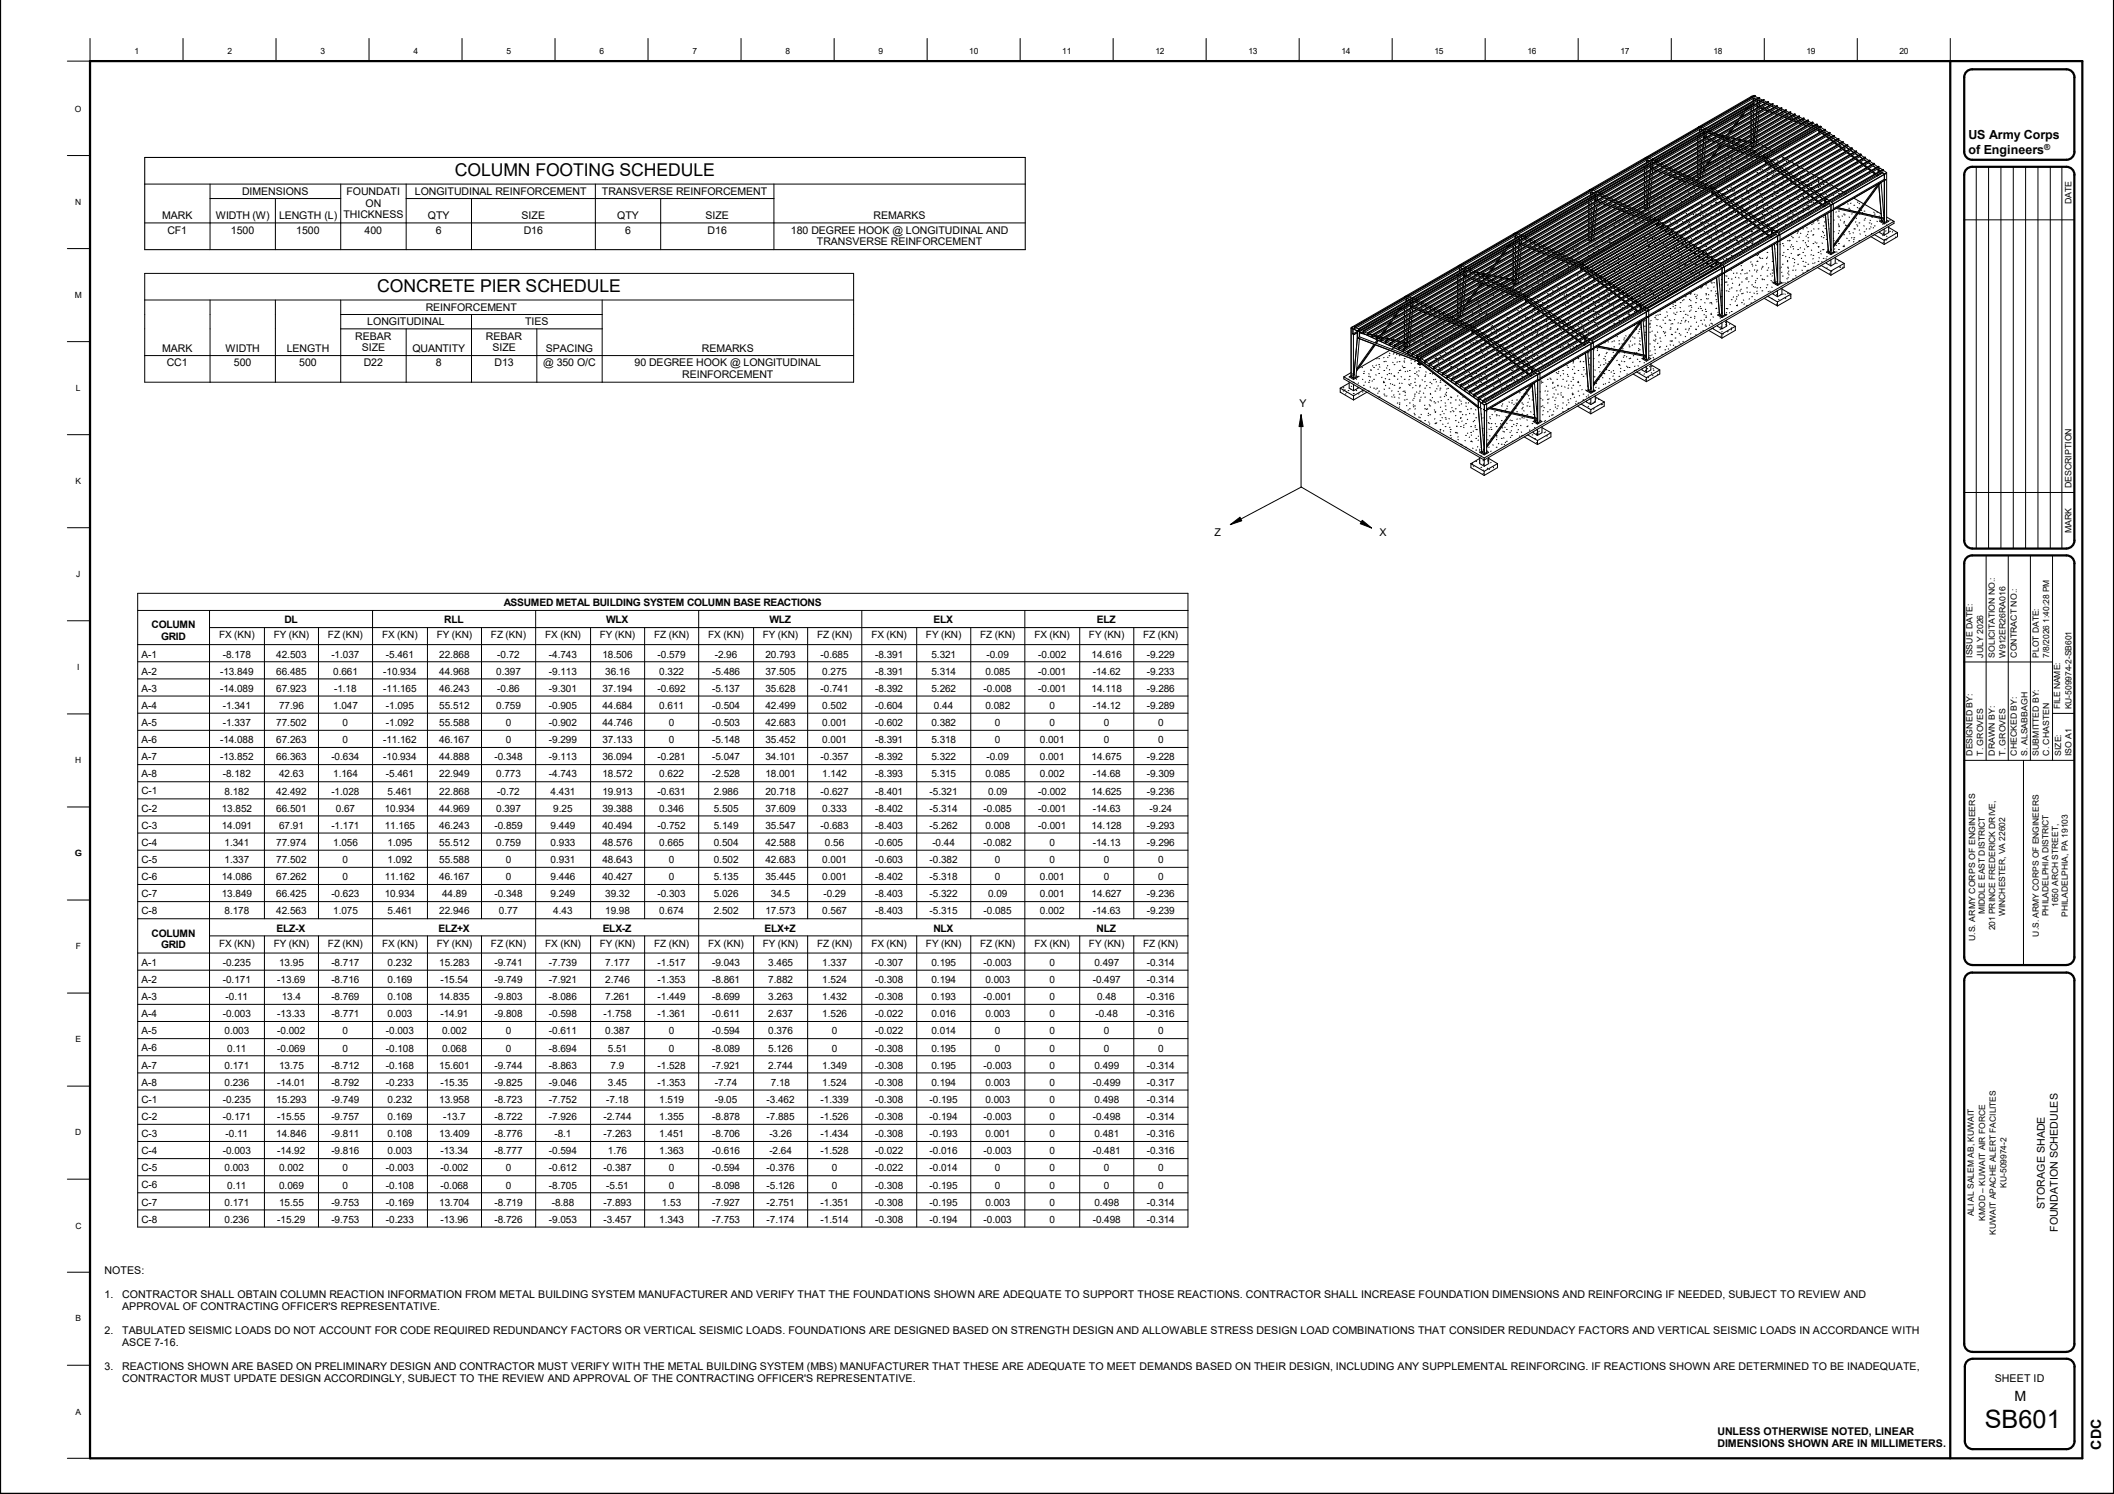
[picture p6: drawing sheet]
<svg xmlns="http://www.w3.org/2000/svg" width="841mm" height="594mm" viewBox="0 0 841 594" stroke-linecap="round" stroke-linejoin="round" font-family="sans-serif">
<defs><g id="words">
<text font-size="10.1" x="789.6" y="567.7">SB601</text>
<g font-size="7">
<text x="181" y="70.1">COLUMN FOOTING SCHEDULE</text>
<text x="150.1" y="116.2">CONCRETE PIER SCHEDULE</text>
</g>
<g font-size="5.6">
<text x="801.5" y="557.2">M</text>
<text x="835.9" y="576.4" transform="rotate(-90 835.9 576.4)">CDC</text>
</g>
<g font-size="5">
<text x="783.1" y="55.2">US Army Corps</text>
<text x="783.1" y="61.1">of Engineers</text>
</g>
<g font-size="4.3">
<text x="517" y="161.7">Y</text>
<text x="483.2" y="213.2">Z</text>
<text x="548.8" y="213.2">X</text>
<text x="813.6" y="480.6" transform="rotate(-90 813.6 480.6)">STORAGE SHADE</text>
<text x="818.7" y="489.9" transform="rotate(-90 818.7 489.9)">FOUNDATION SCHEDULES</text>
<text x="793.6" y="549.4">SHEET ID</text>
</g>
<g font-size="4.2">
<text x="96.3" y="77.4">DIMENSIONS</text>
<text x="137.9" y="77.4">FOUNDATI</text>
<text x="165.1" y="77.4">LONGITUDINAL REINFORCEMENT</text>
<text x="239.5" y="77.4">TRANSVERSE REINFORCEMENT</text>
<text x="145.4" y="82.1">ON</text>
<text x="64.6" y="87.1">MARK</text>
<text x="85.8" y="87.1">WIDTH (W)</text>
<text x="111" y="87.1">LENGTH (L)</text>
<text x="136.6" y="86.8">THICKNESS</text>
<text x="170.3" y="87.1">QTY</text>
<text x="207.5" y="87.1">SIZE</text>
<text x="245.6" y="87.1">QTY</text>
<text x="280.7" y="87.1">SIZE</text>
<text x="347.6" y="87.1">REMARKS</text>
<text x="66.6" y="92.9">CF1</text>
<text x="91.9" y="92.9">1500</text>
<text x="117.9" y="92.9">1500</text>
<text x="145" y="92.9">400</text>
<text x="173.4" y="92.9">6</text>
<text x="208.4" y="92.9">D16</text>
<text x="248.7" y="92.9">6</text>
<text x="281.5" y="92.9">D16</text>
<text x="314.7" y="92.9">180 DEGREE HOOK @ LONGITUDINAL AND</text>
<text x="325" y="97.6">TRANSVERSE REINFORCEMENT</text>
<text x="169.4" y="123.5">REINFORCEMENT</text>
<text x="146.1" y="129.2">LONGITUDINAL</text>
<text x="208.9" y="129.2">TIES</text>
<text x="141.4" y="135">REBAR</text>
<text x="193.3" y="135">REBAR</text>
<text x="64.6" y="139.9">MARK</text>
<text x="89.7" y="139.9">WIDTH</text>
<text x="114.1" y="139.9">LENGTH</text>
<text x="143.9" y="139.7">SIZE</text>
<text x="164" y="139.9">QUANTITY</text>
<text x="195.9" y="139.7">SIZE</text>
<text x="217.2" y="139.9">SPACING</text>
<text x="279.2" y="139.9">REMARKS</text>
<text x="66.3" y="145.6">CC1</text>
<text x="93" y="145.6">500</text>
<text x="119" y="145.6">500</text>
<text x="144.7" y="145.6">D22</text>
<text x="173.4" y="145.6">8</text>
<text x="196.7" y="145.6">D13</text>
<text x="216.1" y="145.6">@ 350 O/C</text>
<text x="252.4" y="145.6">90 DEGREE HOOK @ LONGITUDINAL</text>
<text x="271.4" y="150.3">REINFORCEMENT</text>
<text x="41.6" y="506.7">NOTES:</text>
<text x="41.6" y="516.2">1.</text>
<text x="48.6" y="521">APPROVAL OF CONTRACTING OFFICER'S REPRESENTATIVE.</text>
<text x="48.6" y="516.2">CONTRACTOR SHALL OBTAIN COLUMN REACTION INFORMATION FROM METAL BUILDING SYSTEM MANUFACTURER AND VERIFY THAT THE FOUNDATIONS SHOWN ARE ADEQUATE TO SUPPORT THOSE REACTIONS. CONTRACTOR SHALL INCREASE FOUNDATION DIMENSIONS AND REINFORCING IF NEEDED, SUBJECT TO REVIEW AND</text>
<text x="41.6" y="530.5">2.</text>
<text x="48.6" y="530.5">TABULATED SEISMIC LOADS DO NOT ACCOUNT FOR CODE REQUIRED REDUNDANCY FACTORS OR VERTICAL SEISMIC LOADS. FOUNDATIONS ARE DESIGNED BASED ON STRENGTH DESIGN AND ALLOWABLE STRESS DESIGN LOAD COMBINATIONS THAT CONSIDER REDUNDACY FACTORS AND VERTICAL SEISMIC LOADS IN ACCORDANCE WITH</text>
<text x="48.6" y="535.3">ASCE 7-16.</text>
<text x="41.6" y="544.8">3.</text>
<text x="48.6" y="544.8">REACTIONS SHOWN ARE BASED ON PRELIMINARY DESIGN AND CONTRACTOR MUST VERIFY WITH THE METAL BUILDING SYSTEM (MBS) MANUFACTURER THAT THESE ARE ADEQUATE TO MEET DEMANDS BASED ON THEIR DESIGN, INCLUDING ANY SUPPLEMENTAL REINFORCING. IF REACTIONS SHOWN ARE</text>
<text x="691.6" y="544.8">DETERMINED TO BE INADEQUATE,</text>
<text x="48.6" y="549.6">CONTRACTOR MUST UPDATE DESIGN ACCORDINGLY, SUBJECT TO THE REVIEW AND APPROVAL OF THE CONTRACTING OFFICER'S REPRESENTATIVE.</text>
<text x="683.2" y="570.6">UNLESS OTHERWISE NOTED, LINEAR</text>
<text x="683.2" y="575.6">DIMENSIONS SHOWN ARE IN MILLIMETERS.</text>
</g>
<g font-size="4.1">
<text x="200.5" y="241">ASSUMED METAL BUILDING SYSTEM COLUMN BASE REACTIONS</text>
<text x="60.3" y="249.9">COLUMN</text>
<text x="113.2" y="247.8">DL</text>
<text x="176.7" y="247.8">RLL</text>
<text x="241.1" y="247.8">WLX</text>
<text x="306.1" y="247.8">WLZ</text>
<text x="371.4" y="247.8">ELX</text>
<text x="436.4" y="247.8">ELZ</text>
<text x="64.1" y="254.4">GRID</text>
<text x="110" y="370.4">ELZ-X</text>
<text x="174.5" y="370.4">ELZ+X</text>
<text x="239.8" y="370.4">ELX-Z</text>
<text x="304.2" y="370.4">ELX+Z</text>
<text x="371.3" y="370.4">NLX</text>
<text x="436.2" y="370.4">NLZ</text>
<text x="60.3" y="372.5">COLUMN</text>
<text x="64.1" y="377">GRID</text>
</g>
<g font-size="4">
<text x="87.2" y="253.8">FX (KN)</text>
<text x="108.9" y="253.8">FY (KN)</text>
<text x="130.5" y="253.8">FZ (KN)</text>
<text x="152" y="253.8">FX (KN)</text>
<text x="173.7" y="253.8">FY (KN)</text>
<text x="195.3" y="253.8">FZ (KN)</text>
<text x="216.9" y="253.8">FX (KN)</text>
<text x="238.6" y="253.8">FY (KN)</text>
<text x="260.2" y="253.8">FZ (KN)</text>
<text x="281.8" y="253.8">FX (KN)</text>
<text x="303.5" y="253.8">FY (KN)</text>
<text x="325.1" y="253.8">FZ (KN)</text>
<text x="346.7" y="253.8">FX (KN)</text>
<text x="368.4" y="253.8">FY (KN)</text>
<text x="390" y="253.8">FZ (KN)</text>
<text x="411.5" y="253.8">FX (KN)</text>
<text x="433.2" y="253.8">FY (KN)</text>
<text x="454.8" y="253.8">FZ (KN)</text>
<text x="56.3" y="261.5">A-1</text>
<text x="88.6" y="261.5">-8.178</text>
<text x="109.9" y="261.5">42.503</text>
<text x="131.8" y="261.5">-1.037</text>
<text x="153.5" y="261.5">-5.461</text>
<text x="174.8" y="261.5">22.868</text>
<text x="197.8" y="261.5">-0.72</text>
<text x="218.4" y="261.5">-4.743</text>
<text x="239.6" y="261.5">18.506</text>
<text x="261.6" y="261.5">-0.579</text>
<text x="284.4" y="261.5">-2.96</text>
<text x="304.5" y="261.5">20.793</text>
<text x="326.5" y="261.5">-0.685</text>
<text x="348.1" y="261.5">-8.391</text>
<text x="370.5" y="261.5">5.321</text>
<text x="392.4" y="261.5">-0.09</text>
<text x="413" y="261.5">-0.002</text>
<text x="434.3" y="261.5">14.616</text>
<text x="456.2" y="261.5">-9.229</text>
<text x="56.3" y="268.3">A-2</text>
<text x="87.5" y="268.3">-13.849</text>
<text x="109.9" y="268.3">66.485</text>
<text x="132.5" y="268.3">0.661</text>
<text x="152.4" y="268.3">-10.934</text>
<text x="174.8" y="268.3">44.968</text>
<text x="197.4" y="268.3">0.397</text>
<text x="218.4" y="268.3">-9.113</text>
<text x="240.8" y="268.3">36.16</text>
<text x="262.3" y="268.3">0.322</text>
<text x="283.3" y="268.3">-5.486</text>
<text x="304.5" y="268.3">37.505</text>
<text x="327.2" y="268.3">0.275</text>
<text x="348.1" y="268.3">-8.391</text>
<text x="370.5" y="268.3">5.314</text>
<text x="392" y="268.3">0.085</text>
<text x="413" y="268.3">-0.001</text>
<text x="434.7" y="268.3">-14.62</text>
<text x="456.2" y="268.3">-9.233</text>
<text x="56.3" y="275">A-3</text>
<text x="87.5" y="275.1">-14.089</text>
<text x="109.9" y="275.1">67.923</text>
<text x="132.9" y="275.1">-1.18</text>
<text x="152.4" y="275.1">-11.165</text>
<text x="174.7" y="275.1">46.243</text>
<text x="197.8" y="275.1">-0.86</text>
<text x="218.4" y="275.1">-9.301</text>
<text x="239.6" y="275.1">37.194</text>
<text x="261.6" y="275.1">-0.692</text>
<text x="283.3" y="275.1">-5.137</text>
<text x="304.5" y="275.1">35.628</text>
<text x="326.5" y="275.1">-0.741</text>
<text x="348.1" y="275.1">-8.392</text>
<text x="370.5" y="275.1">5.262</text>
<text x="391.3" y="275.1">-0.008</text>
<text x="413" y="275.1">-0.001</text>
<text x="434.3" y="275.1">14.118</text>
<text x="456.2" y="275.1">-9.286</text>
<text x="56.3" y="281.9">A-4</text>
<text x="88.6" y="281.9">-1.341</text>
<text x="111" y="281.9">77.96</text>
<text x="132.5" y="281.9">1.047</text>
<text x="153.5" y="281.9">-1.095</text>
<text x="174.7" y="281.9">55.512</text>
<text x="197.4" y="281.9">0.759</text>
<text x="218.4" y="281.9">-0.905</text>
<text x="239.6" y="281.9">44.684</text>
<text x="262.3" y="281.9">0.611</text>
<text x="283.3" y="281.9">-0.504</text>
<text x="304.5" y="281.9">42.499</text>
<text x="327.1" y="281.9">0.502</text>
<text x="348.1" y="281.9">-0.604</text>
<text x="371.6" y="281.9">0.44</text>
<text x="392" y="281.9">0.082</text>
<text x="417.5" y="281.9">0</text>
<text x="434.7" y="281.9">-14.12</text>
<text x="456.2" y="281.9">-9.289</text>
<text x="56.3" y="288.7">A-5</text>
<text x="88.6" y="288.7">-1.337</text>
<text x="109.9" y="288.7">77.502</text>
<text x="136.3" y="288.7">0</text>
<text x="153.5" y="288.7">-1.092</text>
<text x="174.7" y="288.7">55.588</text>
<text x="201.2" y="288.7">0</text>
<text x="218.4" y="288.7">-0.902</text>
<text x="239.6" y="288.7">44.746</text>
<text x="266.1" y="288.7">0</text>
<text x="283.3" y="288.7">-0.503</text>
<text x="304.5" y="288.7">42.683</text>
<text x="327.1" y="288.7">0.001</text>
<text x="348.1" y="288.7">-0.602</text>
<text x="370.5" y="288.7">0.382</text>
<text x="395.8" y="288.7">0</text>
<text x="417.5" y="288.7">0</text>
<text x="439.2" y="288.7">0</text>
<text x="460.7" y="288.7">0</text>
<text x="56.3" y="295.5">A-6</text>
<text x="87.5" y="295.5">-14.088</text>
<text x="109.9" y="295.5">67.263</text>
<text x="136.3" y="295.5">0</text>
<text x="152.4" y="295.5">-11.162</text>
<text x="174.7" y="295.5">46.167</text>
<text x="201.2" y="295.5">0</text>
<text x="218.4" y="295.5">-9.299</text>
<text x="239.6" y="295.5">37.133</text>
<text x="266.1" y="295.5">0</text>
<text x="283.3" y="295.5">-5.148</text>
<text x="304.5" y="295.5">35.452</text>
<text x="327.1" y="295.5">0.001</text>
<text x="348.1" y="295.5">-8.391</text>
<text x="370.5" y="295.5">5.318</text>
<text x="395.8" y="295.5">0</text>
<text x="413.7" y="295.5">0.001</text>
<text x="439.2" y="295.5">0</text>
<text x="460.7" y="295.5">0</text>
<text x="56.3" y="302.3">A-7</text>
<text x="87.5" y="302.3">-13.852</text>
<text x="109.9" y="302.3">66.363</text>
<text x="131.8" y="302.3">-0.634</text>
<text x="152.4" y="302.3">-10.934</text>
<text x="174.7" y="302.3">44.888</text>
<text x="196.7" y="302.3">-0.348</text>
<text x="218.4" y="302.3">-9.113</text>
<text x="239.6" y="302.3">36.094</text>
<text x="261.6" y="302.3">-0.281</text>
<text x="283.3" y="302.3">-5.047</text>
<text x="304.5" y="302.3">34.101</text>
<text x="326.5" y="302.3">-0.357</text>
<text x="348.1" y="302.3">-8.392</text>
<text x="370.5" y="302.3">5.322</text>
<text x="392.4" y="302.3">-0.09</text>
<text x="413.7" y="302.3">0.001</text>
<text x="434.3" y="302.3">14.675</text>
<text x="456.2" y="302.3">-9.228</text>
<text x="56.3" y="309.1">A-8</text>
<text x="88.6" y="309.2">-8.182</text>
<text x="111" y="309.2">42.63</text>
<text x="132.5" y="309.2">1.164</text>
<text x="153.5" y="309.2">-5.461</text>
<text x="174.7" y="309.2">22.949</text>
<text x="197.4" y="309.2">0.773</text>
<text x="218.4" y="309.2">-4.743</text>
<text x="239.6" y="309.2">18.572</text>
<text x="262.3" y="309.2">0.622</text>
<text x="283.3" y="309.2">-2.528</text>
<text x="304.5" y="309.2">18.001</text>
<text x="327.1" y="309.2">1.142</text>
<text x="348.1" y="309.2">-8.393</text>
<text x="370.5" y="309.2">5.315</text>
<text x="392" y="309.2">0.085</text>
<text x="413.7" y="309.2">0.002</text>
<text x="434.7" y="309.2">-14.68</text>
<text x="456.2" y="309.2">-9.309</text>
<text x="56.3" y="315.9">C-1</text>
<text x="89.3" y="315.9">8.182</text>
<text x="109.9" y="315.9">42.492</text>
<text x="131.8" y="315.9">-1.028</text>
<text x="154.2" y="315.9">5.461</text>
<text x="174.7" y="315.9">22.868</text>
<text x="197.8" y="315.9">-0.72</text>
<text x="219.1" y="315.9">4.431</text>
<text x="239.6" y="315.9">19.913</text>
<text x="261.6" y="315.9">-0.631</text>
<text x="284" y="315.9">2.986</text>
<text x="304.5" y="315.9">20.718</text>
<text x="326.5" y="315.9">-0.627</text>
<text x="348.1" y="315.9">-8.401</text>
<text x="369.8" y="315.9">-5.321</text>
<text x="393.1" y="315.9">0.09</text>
<text x="413" y="315.9">-0.002</text>
<text x="434.2" y="315.9">14.625</text>
<text x="456.2" y="315.9">-9.236</text>
<text x="56.3" y="322.7">C-2</text>
<text x="88.2" y="322.7">13.852</text>
<text x="109.9" y="322.7">66.501</text>
<text x="133.6" y="322.7">0.67</text>
<text x="153.1" y="322.7">10.934</text>
<text x="174.7" y="322.7">44.969</text>
<text x="197.4" y="322.7">0.397</text>
<text x="220.1" y="322.7">9.25</text>
<text x="239.6" y="322.7">39.388</text>
<text x="262.3" y="322.7">0.346</text>
<text x="284" y="322.7">5.505</text>
<text x="304.5" y="322.7">37.609</text>
<text x="327.1" y="322.7">0.333</text>
<text x="348.1" y="322.7">-8.402</text>
<text x="369.8" y="322.7">-5.314</text>
<text x="391.3" y="322.7">-0.085</text>
<text x="413" y="322.7">-0.001</text>
<text x="434.7" y="322.7">-14.63</text>
<text x="457.3" y="322.7">-9.24</text>
<text x="56.3" y="329.5">C-3</text>
<text x="88.2" y="329.6">14.091</text>
<text x="111" y="329.6">67.91</text>
<text x="131.8" y="329.6">-1.171</text>
<text x="153.1" y="329.6">11.165</text>
<text x="174.7" y="329.6">46.243</text>
<text x="196.7" y="329.6">-0.859</text>
<text x="219.1" y="329.6">9.449</text>
<text x="239.6" y="329.6">40.494</text>
<text x="261.6" y="329.6">-0.752</text>
<text x="284" y="329.6">5.149</text>
<text x="304.5" y="329.6">35.547</text>
<text x="326.5" y="329.6">-0.683</text>
<text x="348.1" y="329.6">-8.403</text>
<text x="369.8" y="329.6">-5.262</text>
<text x="392" y="329.6">0.008</text>
<text x="413" y="329.6">-0.001</text>
<text x="434.2" y="329.6">14.128</text>
<text x="456.2" y="329.6">-9.293</text>
<text x="56.3" y="336.3">C-4</text>
<text x="89.3" y="336.4">1.341</text>
<text x="109.9" y="336.4">77.974</text>
<text x="132.5" y="336.4">1.056</text>
<text x="154.2" y="336.4">1.095</text>
<text x="174.7" y="336.4">55.512</text>
<text x="197.4" y="336.4">0.759</text>
<text x="219.1" y="336.4">0.933</text>
<text x="239.6" y="336.4">48.576</text>
<text x="262.3" y="336.4">0.665</text>
<text x="284" y="336.4">0.504</text>
<text x="304.5" y="336.4">42.588</text>
<text x="328.2" y="336.4">0.56</text>
<text x="348.1" y="336.4">-0.605</text>
<text x="370.9" y="336.4">-0.44</text>
<text x="391.3" y="336.4">-0.082</text>
<text x="417.5" y="336.4">0</text>
<text x="434.7" y="336.4">-14.13</text>
<text x="456.2" y="336.4">-9.296</text>
<text x="56.3" y="343.2">C-5</text>
<text x="89.3" y="343.2">1.337</text>
<text x="109.9" y="343.2">77.502</text>
<text x="136.3" y="343.2">0</text>
<text x="154.2" y="343.2">1.092</text>
<text x="174.7" y="343.2">55.588</text>
<text x="201.2" y="343.2">0</text>
<text x="219.1" y="343.2">0.931</text>
<text x="239.6" y="343.2">48.643</text>
<text x="266.1" y="343.2">0</text>
<text x="284" y="343.2">0.502</text>
<text x="304.5" y="343.2">42.683</text>
<text x="327.1" y="343.2">0.001</text>
<text x="348.1" y="343.2">-0.603</text>
<text x="369.8" y="343.2">-0.382</text>
<text x="395.8" y="343.2">0</text>
<text x="417.5" y="343.2">0</text>
<text x="439.2" y="343.2">0</text>
<text x="460.7" y="343.2">0</text>
<text x="56.3" y="350">C-6</text>
<text x="88.2" y="350">14.086</text>
<text x="109.9" y="350">67.262</text>
<text x="136.3" y="350">0</text>
<text x="153.1" y="350">11.162</text>
<text x="174.7" y="350">46.167</text>
<text x="201.2" y="350">0</text>
<text x="219.1" y="350">9.446</text>
<text x="239.6" y="350">40.427</text>
<text x="266.1" y="350">0</text>
<text x="284" y="350">5.135</text>
<text x="304.5" y="350">35.445</text>
<text x="327.1" y="350">0.001</text>
<text x="348.1" y="350">-8.402</text>
<text x="369.8" y="350">-5.318</text>
<text x="395.8" y="350">0</text>
<text x="413.7" y="350">0.001</text>
<text x="439.2" y="350">0</text>
<text x="460.7" y="350">0</text>
<text x="56.3" y="356.8">C-7</text>
<text x="88.2" y="356.8">13.849</text>
<text x="109.9" y="356.8">66.425</text>
<text x="131.8" y="356.8">-0.623</text>
<text x="153.1" y="356.8">10.934</text>
<text x="175.9" y="356.8">44.89</text>
<text x="196.7" y="356.8">-0.348</text>
<text x="219.1" y="356.8">9.249</text>
<text x="240.8" y="356.8">39.32</text>
<text x="261.6" y="356.8">-0.303</text>
<text x="284" y="356.8">5.026</text>
<text x="306.7" y="356.8">34.5</text>
<text x="327.6" y="356.8">-0.29</text>
<text x="348.1" y="356.8">-8.403</text>
<text x="369.8" y="356.8">-5.322</text>
<text x="393.1" y="356.8">0.09</text>
<text x="413.7" y="356.8">0.001</text>
<text x="434.2" y="356.8">14.627</text>
<text x="456.2" y="356.8">-9.236</text>
<text x="56.3" y="363.6">C-8</text>
<text x="89.3" y="363.6">8.178</text>
<text x="109.9" y="363.6">42.563</text>
<text x="132.5" y="363.6">1.075</text>
<text x="154.2" y="363.6">5.461</text>
<text x="174.7" y="363.6">22.946</text>
<text x="198.5" y="363.6">0.77</text>
<text x="220.1" y="363.6">4.43</text>
<text x="240.8" y="363.6">19.98</text>
<text x="262.3" y="363.6">0.674</text>
<text x="284" y="363.6">2.502</text>
<text x="304.5" y="363.6">17.573</text>
<text x="327.1" y="363.6">0.567</text>
<text x="348.1" y="363.6">-8.403</text>
<text x="369.8" y="363.6">-5.315</text>
<text x="391.3" y="363.6">-0.085</text>
<text x="413.7" y="363.6">0.002</text>
<text x="434.7" y="363.6">-14.63</text>
<text x="456.2" y="363.6">-9.239</text>
<text x="87.2" y="376.4">FX (KN)</text>
<text x="108.9" y="376.4">FY (KN)</text>
<text x="130.5" y="376.4">FZ (KN)</text>
<text x="152" y="376.4">FX (KN)</text>
<text x="173.7" y="376.4">FY (KN)</text>
<text x="195.3" y="376.4">FZ (KN)</text>
<text x="216.9" y="376.4">FX (KN)</text>
<text x="238.6" y="376.4">FY (KN)</text>
<text x="260.2" y="376.4">FZ (KN)</text>
<text x="281.8" y="376.4">FX (KN)</text>
<text x="303.5" y="376.4">FY (KN)</text>
<text x="325.1" y="376.4">FZ (KN)</text>
<text x="346.7" y="376.4">FX (KN)</text>
<text x="368.4" y="376.4">FY (KN)</text>
<text x="390" y="376.4">FZ (KN)</text>
<text x="411.5" y="376.4">FX (KN)</text>
<text x="433.2" y="376.4">FY (KN)</text>
<text x="454.8" y="376.4">FZ (KN)</text>
<text x="56.3" y="384.1">A-1</text>
<text x="88.6" y="384.1">-0.235</text>
<text x="111" y="384.1">13.95</text>
<text x="131.8" y="384.1">-8.717</text>
<text x="154.2" y="384.1">0.232</text>
<text x="174.8" y="384.1">15.283</text>
<text x="196.7" y="384.1">-9.741</text>
<text x="218.4" y="384.1">-7.739</text>
<text x="240.8" y="384.1">7.177</text>
<text x="261.6" y="384.1">-1.517</text>
<text x="283.3" y="384.1">-9.043</text>
<text x="305.6" y="384.1">3.465</text>
<text x="327.2" y="384.1">1.337</text>
<text x="348.1" y="384.1">-0.307</text>
<text x="370.5" y="384.1">0.195</text>
<text x="391.3" y="384.1">-0.003</text>
<text x="417.5" y="384.1">0</text>
<text x="435.4" y="384.1">0.497</text>
<text x="456.2" y="384.1">-0.314</text>
<text x="56.3" y="390.9">A-2</text>
<text x="88.6" y="390.9">-0.171</text>
<text x="110.3" y="390.9">-13.69</text>
<text x="131.8" y="390.9">-8.716</text>
<text x="154.2" y="390.9">0.169</text>
<text x="175.2" y="390.9">-15.54</text>
<text x="196.7" y="390.9">-9.749</text>
<text x="218.4" y="390.9">-7.921</text>
<text x="240.8" y="390.9">2.746</text>
<text x="261.6" y="390.9">-1.353</text>
<text x="283.3" y="390.9">-8.861</text>
<text x="305.6" y="390.9">7.882</text>
<text x="327.2" y="390.9">1.524</text>
<text x="348.1" y="390.9">-0.308</text>
<text x="370.5" y="390.9">0.194</text>
<text x="392" y="390.9">0.003</text>
<text x="417.5" y="390.9">0</text>
<text x="434.7" y="390.9">-0.497</text>
<text x="456.2" y="390.9">-0.314</text>
<text x="56.3" y="397.6">A-3</text>
<text x="89.7" y="397.7">-0.11</text>
<text x="112.1" y="397.7">13.4</text>
<text x="131.8" y="397.7">-8.769</text>
<text x="154.2" y="397.7">0.108</text>
<text x="174.8" y="397.7">14.835</text>
<text x="196.7" y="397.7">-9.803</text>
<text x="218.4" y="397.7">-8.086</text>
<text x="240.8" y="397.7">7.261</text>
<text x="261.6" y="397.7">-1.449</text>
<text x="283.3" y="397.7">-8.699</text>
<text x="305.6" y="397.7">3.263</text>
<text x="327.2" y="397.7">1.432</text>
<text x="348.1" y="397.7">-0.308</text>
<text x="370.5" y="397.7">0.193</text>
<text x="391.3" y="397.7">-0.001</text>
<text x="417.5" y="397.7">0</text>
<text x="436.5" y="397.7">0.48</text>
<text x="456.2" y="397.7">-0.316</text>
<text x="56.3" y="404.5">A-4</text>
<text x="88.6" y="404.5">-0.003</text>
<text x="110.3" y="404.5">-13.33</text>
<text x="131.8" y="404.5">-8.771</text>
<text x="154.2" y="404.5">0.003</text>
<text x="175.2" y="404.5">-14.91</text>
<text x="196.7" y="404.5">-9.808</text>
<text x="218.4" y="404.5">-0.598</text>
<text x="240.1" y="404.5">-1.758</text>
<text x="261.6" y="404.5">-1.361</text>
<text x="283.3" y="404.5">-0.611</text>
<text x="305.6" y="404.5">2.637</text>
<text x="327.2" y="404.5">1.526</text>
<text x="348.1" y="404.5">-0.022</text>
<text x="370.5" y="404.5">0.016</text>
<text x="392" y="404.5">0.003</text>
<text x="417.5" y="404.5">0</text>
<text x="435.8" y="404.5">-0.48</text>
<text x="456.2" y="404.5">-0.316</text>
<text x="56.3" y="411.3">A-5</text>
<text x="89.3" y="411.3">0.003</text>
<text x="110.3" y="411.3">-0.002</text>
<text x="136.3" y="411.3">0</text>
<text x="153.5" y="411.3">-0.003</text>
<text x="175.9" y="411.3">0.002</text>
<text x="201.2" y="411.3">0</text>
<text x="218.4" y="411.3">-0.611</text>
<text x="240.8" y="411.3">0.387</text>
<text x="266.1" y="411.3">0</text>
<text x="283.3" y="411.3">-0.594</text>
<text x="305.6" y="411.3">0.376</text>
<text x="331" y="411.3">0</text>
<text x="348.1" y="411.3">-0.022</text>
<text x="370.5" y="411.3">0.014</text>
<text x="395.8" y="411.3">0</text>
<text x="417.5" y="411.3">0</text>
<text x="439.2" y="411.3">0</text>
<text x="460.7" y="411.3">0</text>
<text x="56.3" y="418.1">A-6</text>
<text x="90.4" y="418.1">0.11</text>
<text x="110.3" y="418.1">-0.069</text>
<text x="136.3" y="418.1">0</text>
<text x="153.5" y="418.1">-0.108</text>
<text x="175.9" y="418.1">0.068</text>
<text x="201.2" y="418.1">0</text>
<text x="218.4" y="418.1">-8.694</text>
<text x="241.8" y="418.1">5.51</text>
<text x="266.1" y="418.1">0</text>
<text x="283.3" y="418.1">-8.089</text>
<text x="305.6" y="418.1">5.126</text>
<text x="331" y="418.1">0</text>
<text x="348.1" y="418.1">-0.308</text>
<text x="370.5" y="418.1">0.195</text>
<text x="395.8" y="418.1">0</text>
<text x="417.5" y="418.1">0</text>
<text x="439.2" y="418.1">0</text>
<text x="460.7" y="418.1">0</text>
<text x="56.3" y="424.9">A-7</text>
<text x="89.3" y="424.9">0.171</text>
<text x="111" y="424.9">13.75</text>
<text x="131.8" y="424.9">-8.712</text>
<text x="153.5" y="424.9">-0.168</text>
<text x="174.8" y="424.9">15.601</text>
<text x="196.7" y="424.9">-9.744</text>
<text x="218.4" y="424.9">-8.863</text>
<text x="242.9" y="424.9">7.9</text>
<text x="261.6" y="424.9">-1.528</text>
<text x="283.3" y="424.9">-7.921</text>
<text x="305.6" y="424.9">2.744</text>
<text x="327.2" y="424.9">1.349</text>
<text x="348.1" y="424.9">-0.308</text>
<text x="370.5" y="424.9">0.195</text>
<text x="391.3" y="424.9">-0.003</text>
<text x="417.5" y="424.9">0</text>
<text x="435.4" y="424.9">0.499</text>
<text x="456.2" y="424.9">-0.314</text>
<text x="56.3" y="431.7">A-8</text>
<text x="89.3" y="431.8">0.236</text>
<text x="110.3" y="431.8">-14.01</text>
<text x="131.8" y="431.8">-8.792</text>
<text x="153.5" y="431.8">-0.233</text>
<text x="175.2" y="431.8">-15.35</text>
<text x="196.7" y="431.8">-9.825</text>
<text x="218.4" y="431.8">-9.046</text>
<text x="241.8" y="431.8">3.45</text>
<text x="261.6" y="431.8">-1.353</text>
<text x="284.4" y="431.8">-7.74</text>
<text x="306.7" y="431.8">7.18</text>
<text x="327.2" y="431.8">1.524</text>
<text x="348.1" y="431.8">-0.308</text>
<text x="370.5" y="431.8">0.194</text>
<text x="392" y="431.8">0.003</text>
<text x="417.5" y="431.8">0</text>
<text x="434.7" y="431.8">-0.499</text>
<text x="456.2" y="431.8">-0.317</text>
<text x="56.3" y="438.5">C-1</text>
<text x="88.6" y="438.6">-0.235</text>
<text x="109.9" y="438.6">15.293</text>
<text x="131.8" y="438.6">-9.749</text>
<text x="154.2" y="438.6">0.232</text>
<text x="174.8" y="438.6">13.958</text>
<text x="196.7" y="438.6">-8.723</text>
<text x="218.4" y="438.6">-7.752</text>
<text x="241.2" y="438.6">-7.18</text>
<text x="262.3" y="438.6">1.519</text>
<text x="284.4" y="438.6">-9.05</text>
<text x="305" y="438.6">-3.462</text>
<text x="326.5" y="438.6">-1.339</text>
<text x="348.1" y="438.6">-0.308</text>
<text x="369.8" y="438.6">-0.195</text>
<text x="392" y="438.6">0.003</text>
<text x="417.5" y="438.6">0</text>
<text x="435.4" y="438.6">0.498</text>
<text x="456.2" y="438.6">-0.314</text>
<text x="56.3" y="445.3">C-2</text>
<text x="88.6" y="445.4">-0.171</text>
<text x="110.3" y="445.4">-15.55</text>
<text x="131.8" y="445.4">-9.757</text>
<text x="154.2" y="445.4">0.169</text>
<text x="176.3" y="445.4">-13.7</text>
<text x="196.7" y="445.4">-8.722</text>
<text x="218.4" y="445.4">-7.926</text>
<text x="240.1" y="445.4">-2.744</text>
<text x="262.3" y="445.4">1.355</text>
<text x="283.3" y="445.4">-8.878</text>
<text x="305" y="445.4">-7.885</text>
<text x="326.5" y="445.4">-1.526</text>
<text x="348.1" y="445.4">-0.308</text>
<text x="369.8" y="445.4">-0.194</text>
<text x="391.3" y="445.4">-0.003</text>
<text x="417.5" y="445.4">0</text>
<text x="434.7" y="445.4">-0.498</text>
<text x="456.2" y="445.4">-0.314</text>
<text x="56.3" y="452.1">C-3</text>
<text x="89.7" y="452.2">-0.11</text>
<text x="109.9" y="452.2">14.846</text>
<text x="131.8" y="452.2">-9.811</text>
<text x="154.2" y="452.2">0.108</text>
<text x="174.8" y="452.2">13.409</text>
<text x="196.7" y="452.2">-8.776</text>
<text x="220.6" y="452.2">-8.1</text>
<text x="240.1" y="452.2">-7.263</text>
<text x="262.3" y="452.2">1.451</text>
<text x="283.3" y="452.2">-8.706</text>
<text x="306.1" y="452.2">-3.26</text>
<text x="326.5" y="452.2">-1.434</text>
<text x="348.1" y="452.2">-0.308</text>
<text x="369.8" y="452.2">-0.193</text>
<text x="392" y="452.2">0.001</text>
<text x="417.5" y="452.2">0</text>
<text x="435.4" y="452.2">0.481</text>
<text x="456.2" y="452.2">-0.316</text>
<text x="56.3" y="458.9">C-4</text>
<text x="88.6" y="459">-0.003</text>
<text x="110.3" y="459">-14.92</text>
<text x="131.8" y="459">-9.816</text>
<text x="154.2" y="459">0.003</text>
<text x="175.2" y="459">-13.34</text>
<text x="196.7" y="459">-8.777</text>
<text x="218.4" y="459">-0.594</text>
<text x="241.8" y="459">1.76</text>
<text x="262.3" y="459">1.363</text>
<text x="283.3" y="459">-0.616</text>
<text x="306.1" y="459">-2.64</text>
<text x="326.5" y="459">-1.528</text>
<text x="348.1" y="459">-0.022</text>
<text x="369.8" y="459">-0.016</text>
<text x="391.3" y="459">-0.003</text>
<text x="417.5" y="459">0</text>
<text x="434.7" y="459">-0.481</text>
<text x="456.2" y="459">-0.316</text>
<text x="56.3" y="465.8">C-5</text>
<text x="89.3" y="465.8">0.003</text>
<text x="111" y="465.8">0.002</text>
<text x="136.3" y="465.8">0</text>
<text x="153.5" y="465.8">-0.003</text>
<text x="175.2" y="465.8">-0.002</text>
<text x="201.2" y="465.8">0</text>
<text x="218.4" y="465.8">-0.612</text>
<text x="240.1" y="465.8">-0.387</text>
<text x="266.1" y="465.8">0</text>
<text x="283.3" y="465.8">-0.594</text>
<text x="305" y="465.8">-0.376</text>
<text x="331" y="465.8">0</text>
<text x="348.1" y="465.8">-0.022</text>
<text x="369.8" y="465.8">-0.014</text>
<text x="395.8" y="465.8">0</text>
<text x="417.5" y="465.8">0</text>
<text x="439.2" y="465.8">0</text>
<text x="460.7" y="465.8">0</text>
<text x="56.3" y="472.6">C-6</text>
<text x="90.4" y="472.6">0.11</text>
<text x="111" y="472.6">0.069</text>
<text x="136.3" y="472.6">0</text>
<text x="153.5" y="472.6">-0.108</text>
<text x="175.2" y="472.6">-0.068</text>
<text x="201.2" y="472.6">0</text>
<text x="218.4" y="472.6">-8.705</text>
<text x="241.2" y="472.6">-5.51</text>
<text x="266.1" y="472.6">0</text>
<text x="283.3" y="472.6">-8.098</text>
<text x="305" y="472.6">-5.126</text>
<text x="331" y="472.6">0</text>
<text x="348.1" y="472.6">-0.308</text>
<text x="369.8" y="472.6">-0.195</text>
<text x="395.8" y="472.6">0</text>
<text x="417.5" y="472.6">0</text>
<text x="439.2" y="472.6">0</text>
<text x="460.7" y="472.6">0</text>
<text x="56.3" y="479.4">C-7</text>
<text x="89.3" y="479.4">0.171</text>
<text x="111" y="479.4">15.55</text>
<text x="131.8" y="479.4">-9.753</text>
<text x="153.5" y="479.4">-0.169</text>
<text x="174.8" y="479.4">13.704</text>
<text x="196.7" y="479.4">-8.719</text>
<text x="219.5" y="479.4">-8.88</text>
<text x="240.1" y="479.4">-7.893</text>
<text x="263.4" y="479.4">1.53</text>
<text x="283.3" y="479.4">-7.927</text>
<text x="305" y="479.4">-2.751</text>
<text x="326.5" y="479.4">-1.351</text>
<text x="348.1" y="479.4">-0.308</text>
<text x="369.8" y="479.4">-0.195</text>
<text x="392" y="479.4">0.003</text>
<text x="417.5" y="479.4">0</text>
<text x="435.4" y="479.4">0.498</text>
<text x="456.2" y="479.4">-0.314</text>
<text x="56.3" y="486.2">C-8</text>
<text x="89.3" y="486.2">0.236</text>
<text x="110.3" y="486.2">-15.29</text>
<text x="131.8" y="486.2">-9.753</text>
<text x="153.5" y="486.2">-0.233</text>
<text x="175.2" y="486.2">-13.96</text>
<text x="196.7" y="486.2">-8.726</text>
<text x="218.4" y="486.2">-9.053</text>
<text x="240.1" y="486.2">-3.457</text>
<text x="262.3" y="486.2">1.343</text>
<text x="283.3" y="486.2">-7.753</text>
<text x="305" y="486.2">-7.174</text>
<text x="326.5" y="486.2">-1.514</text>
<text x="348.1" y="486.2">-0.308</text>
<text x="369.8" y="486.2">-0.194</text>
<text x="391.3" y="486.2">-0.003</text>
<text x="417.5" y="486.2">0</text>
<text x="434.7" y="486.2">-0.498</text>
<text x="456.2" y="486.2">-0.314</text>
</g>
<g font-size="3.5">
<text x="824.1" y="81.2" transform="rotate(-90 824.1 81.2)">DATE</text>
<text x="824.1" y="194.2" transform="rotate(-90 824.1 194.2)">DESCRIPTION</text>
<text x="824.1" y="212" transform="rotate(-90 824.1 212)">MARK</text>
</g>
<g font-size="3.4">
<text x="53.5" y="21.3">1</text>
<text x="90.5" y="21.3">2</text>
<text x="127.5" y="21.3">3</text>
<text x="164.5" y="21.3">4</text>
<text x="201.5" y="21.3">5</text>
<text x="238.5" y="21.3">6</text>
<text x="275.5" y="21.3">7</text>
<text x="312.5" y="21.3">8</text>
<text x="349.5" y="21.3">9</text>
<text x="385.6" y="21.3">10</text>
<text x="422.6" y="21.3">11</text>
<text x="459.7" y="21.3">12</text>
<text x="496.7" y="21.3">13</text>
<text x="533.7" y="21.3">14</text>
<text x="570.6" y="21.3">15</text>
<text x="607.6" y="21.3">16</text>
<text x="644.6" y="21.3">17</text>
<text x="681.6" y="21.3">18</text>
<text x="718.6" y="21.3">19</text>
<text x="755.6" y="21.3">20</text>
<text x="29.8" y="44.4">O</text>
<text x="29.9" y="81.4">N</text>
<text x="29.8" y="118.4">M</text>
<text x="30.2" y="155.4">L</text>
<text x="30" y="192.4">K</text>
<text x="30.3" y="229.4">J</text>
<text x="784.8" y="261.5" transform="rotate(-90 784.8 261.5)">ISSUE DATE:</text>
<text x="788.9" y="261.5" transform="rotate(-90 788.9 261.5)">JULY 2026</text>
<text x="793.6" y="261.5" transform="rotate(-90 793.6 261.5)">SOLICITATION NO.:</text>
<text x="797.8" y="261.5" transform="rotate(-90 797.8 261.5)">W912ER26RA016</text>
<text x="802.4" y="261.5" transform="rotate(-90 802.4 261.5)">CONTRACT NO.:</text>
<text x="811.1" y="261.5" transform="rotate(-90 811.1 261.5)">PLOT DATE:</text>
<text x="815.2" y="261.5" transform="rotate(-90 815.2 261.5)">7/8/2026 1:40:28 PM</text>
<text x="30.7" y="266.4">I</text>
<text x="819.6" y="282.1" transform="rotate(-90 819.6 282.1)">FILE NAME:</text>
<text x="824.1" y="282.1" transform="rotate(-90 824.1 282.1)">KU-509974-2-SB601</text>
<text x="29.9" y="303.4">H</text>
<text x="784.8" y="300.5" transform="rotate(-90 784.8 300.5)">DESIGNED BY:</text>
<text x="788.9" y="300.5" transform="rotate(-90 788.9 300.5)">T. GROVES</text>
<text x="793.6" y="300.5" transform="rotate(-90 793.6 300.5)">DRAWN BY:</text>
<text x="797.8" y="300.5" transform="rotate(-90 797.8 300.5)">T. GROVES</text>
<text x="802.4" y="300.5" transform="rotate(-90 802.4 300.5)">CHECKED BY:</text>
<text x="806.6" y="300.5" transform="rotate(-90 806.6 300.5)">S. ALSABBAGH</text>
<text x="811.1" y="300.5" transform="rotate(-90 811.1 300.5)">SUBMITTED BY:</text>
<text x="815.2" y="300.5" transform="rotate(-90 815.2 300.5)">C. CHASTEN</text>
<text x="820" y="300.5" transform="rotate(-90 820 300.5)">SIZE:</text>
<text x="824.1" y="300.7" transform="rotate(-90 824.1 300.7)">ISO A1</text>
<text x="29.8" y="340.4">G</text>
<text x="789.7" y="363.5" transform="rotate(-90 789.7 363.5)">MIDDLE EAST DISTRICT</text>
<text x="797.8" y="364.4" transform="rotate(-90 797.8 364.4)">WINCHESTER, VA 22602</text>
<text x="815" y="364.3" transform="rotate(-90 815 364.3)">PHILADELPHIA DISTRICT</text>
<text x="818.8" y="360.7" transform="rotate(-90 818.8 360.7)">1650 ARCH STREET,</text>
<text x="822.6" y="364.4" transform="rotate(-90 822.6 364.4)">PHILADELPHIA, PA 19103</text>
<text x="793.7" y="370" transform="rotate(-90 793.7 370)">201 PRINCE FREDERICK DRIVE,</text>
<text x="30.1" y="377.4">F</text>
<text x="785.8" y="374.3" transform="rotate(-90 785.8 374.3)">U.S. ARMY CORPS OF ENGINEERS</text>
<text x="811.1" y="372.4" transform="rotate(-90 811.1 372.4)">U.S. ARMY CORPS OF ENGINEERS</text>
<text x="30" y="414.4">E</text>
<text x="29.9" y="451.4">D</text>
<text x="798.3" y="472.2" transform="rotate(-90 798.3 472.2)">KU-509974-2</text>
<text x="785.2" y="483.7" transform="rotate(-90 785.2 483.7)">ALI AL SALEM AB, KUWAIT</text>
<text x="789.7" y="485.4" transform="rotate(-90 789.7 485.4)">KMOD – KUWAIT AIR FORCE</text>
<text x="30" y="488.6">C</text>
<text x="794" y="491.1" transform="rotate(-90 794 491.1)">KUWAIT APACHE ALERT FACILITES</text>
<text x="30.1" y="525.5">B</text>
<text x="30.1" y="562.5">A</text>
</g>
<text font-size="3.3" x="813.3" y="59.6">®</text>
</g></defs>
<g fill="none" stroke="#000" stroke-width=".4">
<path d="M54.8 235.9h417.8v252h-417.8zM54.8 242.7h417.8M54.8 256.3h417.8M83.4 249.6h389.2M83.4 242.7v245.2M105.2 249.6v115.7M126.7 249.6v115.7M148.2 242.7v245.2M170.1 249.6v115.7M191.6 249.6v115.7M213.1 242.7v245.2M234.9 249.6v115.7"/>
<path d="M256.5 249.6v115.7M278 242.7v245.2M299.8 249.6v115.7M321.3 249.6v115.7M342.9 242.7v245.2M364.7 249.6v115.7M386.2 249.6v115.7M407.7 242.7v245.2M429.6 249.6v115.7M451.1 249.6v115.7M54.8 263.1h417.8M54.8 270h417.8"/>
<path d="M54.8 276.8h417.8M54.8 283.6h417.8M54.8 290.4h417.8M54.8 297.2h417.8M54.8 304h417.8M54.8 310.9h417.8M54.8 317.7h417.8M54.8 324.4h417.8M54.8 331.3h417.8M54.8 338.1h417.8M54.8 344.9h417.8M54.8 351.7h417.8"/>
<path d="M54.8 358.5h417.8M54.8 365.3h417.8M54.8 379h417.8M83.4 372.2h389.2M105.2 372.2v115.7M126.7 372.2v115.7M170.1 372.2v115.7M191.6 372.2v115.7M234.9 372.2v115.7M256.5 372.2v115.7M299.8 372.2v115.7M321.3 372.2v115.7"/>
<path d="M364.7 372.2v115.7M386.2 372.2v115.7M429.6 372.2v115.7M451.1 372.2v115.7M54.8 385.8h417.8M54.8 392.6h417.8M54.8 399.4h417.8M54.8 406.2h417.8M54.8 413h417.8M54.8 419.8h417.8M54.8 426.6h417.8M54.8 433.5h417.8"/>
<path d="M54.8 440.3h417.8M54.8 447.1h417.8M54.8 453.9h417.8M54.8 460.7h417.8M54.8 467.5h417.8M54.8 474.3h417.8M54.8 481.1h417.8"/>
</g>
<g fill="#fff">
<path d="M538.5 152.9h1.8v2.4h-1.8z"/>
<path d="M536.7 151.9h1.8v3.4h-1.8z"/>
<path d="M536.7 148.8h3.6v2h-3.6z"/>
<path d="M558.3 136.9h2.6v1.4h-2.6z"/>
<path d="M579.5 124.7h2.6v1.3h-2.6z"/>
<path d="M601.6 112.1h2.6v1.2h-2.6z"/>
<path d="M631.7 94.6h2.6v1.3h-2.6z"/>
<path d="M653.8 81.9h2.6v1.2h-2.6z"/>
<path d="M675 69.6h2.6v1.3h-2.6z"/>
<path d="M696.3 57.4h2.5v1.2h-2.5z"/>
<path d="M590.5 181.9h1.7v3.4h-1.7z"/>
<path d="M588.7 181.9h1.8v3.4h-1.8z"/>
<path d="M588.7 178.9h3.5v1.9h-3.5z"/>
<path d="M611.7 169.7h1.8v3.4h-1.8z"/>
<path d="M609.9 170.7h1.8v2.4h-1.8z"/>
<path d="M609.9 166.8h3.6v1.8h-3.6z"/>
<path d="M632.9 157.4h1.8v3.4h-1.8z"/>
<path d="M631.1 158.4h1.8v2.4h-1.8z"/>
<path d="M631.1 154.3h3.6v2h-3.6z"/>
<path d="M655 144.7h1.8v3.4h-1.8z"/>
<path d="M653.2 145.7h1.8v2.4h-1.8z"/>
<path d="M653.2 141.8h3.6v1.8h-3.6z"/>
<path d="M685 127.3h1.8v3.4h-1.8z"/>
<path d="M683.3 128.3h1.7v2.4h-1.7z"/>
<path d="M683.3 124.2h3.5v2h-3.5z"/>
<path d="M707.1 114.5h1.8v3.4h-1.8z"/>
<path d="M705.4 115.6h1.7v2.3h-1.7z"/>
<path d="M705.4 111.5h3.5v2h-3.5z"/>
<path d="M728.4 102.3h1.7v3.4h-1.7z"/>
<path d="M726.6 103.3h1.8v2.4h-1.8z"/>
<path d="M726.6 99.2h3.5v2h-3.5z"/>
<path d="M749.6 90h1.8v3.5h-1.8z"/>
<path d="M747.8 91.1h1.8v2.4h-1.8z"/>
<path d="M747.8 87.2h3.6v1.8h-3.6z"/>
<path d="M533.2 152.3h9.2v5.1h-9.2z"/>
<path d="M533.2 154.3h5.3v4.7h-5.3z"/>
<path d="M538.5 155.2h5.3v3.8h-5.3z"/>
<path d="M585.2 182.3h10.6v5.1h-10.6z"/>
<path d="M585.2 184.4h5.3v4.6h-5.3z"/>
<path d="M590.5 184.4h5.3v4.6h-5.3z"/>
<path d="M607.8 170.1h9.2v5h-9.2z"/>
<path d="M606.4 172.9h5.3v3.8h-5.3z"/>
<path d="M611.7 172.1h5.3v4.6h-5.3z"/>
<path d="M629 157.8h9.2v5.1h-9.2z"/>
<path d="M627.6 160.7h5.3v3.8h-5.3z"/>
<path d="M632.9 159.9h5.3v4.6h-5.3z"/>
<path d="M651.1 145h9.2v5.1h-9.2z"/>
<path d="M649.7 147.9h5.3v3.8h-5.3z"/>
<path d="M655 147.1h5.3v4.6h-5.3z"/>
<path d="M681.2 127.7h9.2v5.1h-9.2z"/>
<path d="M679.7 130.6h5.3v3.8h-5.3z"/>
<path d="M685 129.8h5.4v4.6h-5.4z"/>
<path d="M703.3 114.9h9.2v5.1h-9.2z"/>
<path d="M701.8 117.8h5.3v3.8h-5.3z"/>
<path d="M707.1 117h5.4v4.6h-5.4z"/>
<path d="M724.5 102.7h9.2v5h-9.2z"/>
<path d="M723.1 105.5h5.3v3.9h-5.3z"/>
<path d="M728.4 104.7h5.3v4.7h-5.3z"/>
<path d="M745.7 90.4h9.2v5.1h-9.2z"/>
<path d="M744.3 93.3h5.3v3.9h-5.3z"/>
<path d="M749.6 92.5h5.3v4.7h-5.3z"/>
<path d="M534.6 55.8h218.9v126.3h-218.9z"/>
</g>
<g fill="none" stroke="#000" stroke-width=".4">
<path d="M697.1 38.3l-21.3 12.2M697.4 39.2v.9M697.6 39.1v.9M697.7 39.1l.8 .4M697.7 38.1l-.9 .5M698.1 38.3l1.4 .6M698.1 38.2v.5M698.3 38.1l-.3-.2-21.2 12.3M698.3 38.1l-42.5 24.4M698.3 38.1h.1M698.3 38.1l-21.2 12.3M698.6 39.5l-.9-.5-20.3 11.8"/>
<path d="M699.2 40v.9M699.5 39.8l.9 .4M700 39.2l1.2 .6M700 39.2l-.1 .4M700 39.2h.1M700 38.9l-94.5 54.5M700 38.9l-42.4 24.4M700 38.9l-.2-.2-21.2 12.3M701.6 39.9v.5M701.8 39.7l-21.2 12.2M701.8 39.7l-.2-.2-21.3 12.3M675.4 59.2v1"/>
<path d="M675.5 54.1v.6M675.5 55.5l-.1 1M675.5 57.4l-.1 .9M675.7 50.5l-43.2 24.9M675.8 50.5h-.1M675.8 50.5h.1M676.1 51.5v.9M676.2 51.4v1M676.4 53.6v.5M676.4 55v1M676.4 56.9v.9M676.4 58.7v.9"/>
<path d="M676.4 51.3l1 .4M676.5 50.4l-.9 .5M676.5 53.4l-18.4 10.6M676.5 53.4l-18.3 10.7M676.5 53.4h.1M676.6 53.3l-.3-.1 .2 .2M676.6 53.3v.1M676.8 50.2l-43.2 25M676.8 50.2l.3 .2M676.9 50.5v.5M677.1 50.4l-43.4 24.9M677.3 51.7l-.9-.4-20.3 11.7 1 .4"/>
<path d="M677.3 50.8l1 .4M677.4 59.9l-.1 1M677.5 59.9l-.1 1M677.5 58.9l.1-.9-.1 1M677.8 56l-.1 1 .1-.9M677.8 52.3v1M677.8 54.1v1M677.8 52.6l-1.2 .7M677.8 52.7l-1.2 .7M677.9 52.3v.9M677.9 54.1v1M678 52.2v1"/>
<path d="M678 54.8l.2 .1M678 54.1v.7M678 54.8l-.1 .1M678.3 52l.9 .5M678.3 59.4v1M678.5 57.4l-.1 1M678.6 51l.2 .2M678.6 51l-21.2 12.2M678.6 51.3v.5M678.7 55.5l-.1 1M678.7 52.3v.4M678.7 53.6v.7"/>
<path d="M678.7 54.3l.3 .1M678.7 54.3l-.7 .4 .3 .1M678.8 52.4l.4 .1-.9-.4-20.5 11.8 .9 .4M678.8 53.6v.8M678.9 52.4l-.1 .3M679 51.6l1 .4M679.9 54.8l1 .4M680 52.9l.9 .4-1.1-.3M680.1 52.8l.9 .5M680.1 52.9l-20.5 11.8M680.1 55.6l-.9-.4 1 .4M680.3 51.8l.3 .1"/>
<path d="M680.3 51.8l-21.2 12.3M680.4 52.1v.5M680.6 51.9l-43.3 25.1-.3-.2-52.1 30.1M681.1 56l.9 .3M681.1 55.9l1 .4M681.8 53.7l1 .4M681.8 53.7l.9 .4M681.8 53.7l-20.4 11.8M681.9 55.5l.9 .4M682.1 52.6l.3 .2M682.2 52.9v.6M682.5 53.3l1 .4"/>
<path d="M682.6 53.2l1.2 .3M682.8 53.3l.9 .3M683 56.7l.9 .4M683 56.7l1 .3M683.6 54.5l.9 .4M683.6 54.5l.9 .5M683.6 54.5l-20.4 11.8M683.8 56.3l.9 .3M683.9 53.4l-21.2 12.3M683.9 53.4l.2 .2M683.9 53.8l.1 .5M684.1 53.6l-21.2 12.2"/>
<path d="M684.1 53.6h.1M684.1 53.6l-43.3 25M684.1 57.9l-1.1 1.5M684.3 54.1l.9 .4M684.4 54.1l1.1 .3M684.8 57.5l-1.2 1.6M684.8 53.8l1.1 .3M684.9 57.4l.9 .4M684.9 53.8l1.2 .2M685 57.4l.9 .4M685 57.5l-.9 1.3M685.3 55.3l.9 .5"/>
<path d="M685.4 55.3l-20.6 11.8 1 .5M685.4 55.3l.9 .4M685.7 57l.9 .4M685.7 54.2l-21.2 12.3M685.7 54.2l.2 .2M685.7 54.6v.5M685.8 55.5l-.6 .8M685.9 54.4h.1M686.1 55.7l-.2 .3M686.4 54.7l-.2 .3M686.6 54.6l.2 .1M686.8 58.2l1 .3"/>
<path d="M686.9 58.1l.9 .4M687 54.4l-.5 .7M687.3 54.3l.9 .3-1.2-.2M687.5 55.1l.2 .1M687.5 55.4v.5M687.5 55.1l-21.3 12.2M687.5 54.1l-.3 .3M687.6 57.7l1 .4M687.7 55.2l-43.3 25.1-.3-.2-52.2 30.1M687.7 55.2h.1M687.7 54.9l-.7-.2-.3 .5M688 56.5l-.8-.4-20.6 11.8 1 .5"/>
<path d="M688.6 51.6l-1.1 1.6M688.8 55.2l1.2 .2M688.9 56.9l.9 .5M688.9 57l.9 .4M688.9 56.9l-20.5 11.9M689.2 55.9l.2 .2M689.2 51.3l-1.1 1.5M689.2 56.2l.1 .5M689.3 54.9l1.2 .3M689.4 54.8l1.2 .3M689.5 58.5l1 .3M689.7 51l-1.1 1.6"/>
<path d="M689.7 59.2l-1-.3 1 .4M690.7 59.6l.9 .4-1-.4M690.7 57.7l-20.5 11.9 .9 .4M690.8 59.7l-12.4 7.1M690.8 48.5l-1.1 1.6M691 56.7l.2 .1M691 57v.6M691.1 55.7l1.1 .3M691.2 56.9l-43.3 24.9M691.2 56.8l-21.2 12.2M691.2 56.8v.1M691.4 59.2l1 .4"/>
<path d="M691.4 48.2l-1.1 1.5M691.6 55.4l1.1 .3M691.6 58.2l-.9-.5 .9 .5M691.7 55.3l1.1 .3M691.9 47.9l-1.1 1.6M691.9 59l.1 .1M692.5 58.7l-.9 .5M692.7 57.5l.3 .2-43.4 24.9M692.7 57.5l-43.3 25.1M692.7 57.8l.1 .6M693 45.4l-1.1 1.6M693.3 59.9l1 .4"/>
<path d="M693.3 59l-.9-.5-20.4 11.9 .9 .4M693.4 56.2l1.1 .3M693.6 45l-1.1 1.6M693.8 55.9l1.2 .3M694 55.9l1.1 .2M694.1 44.8l-1.1 1.6M694.5 58.3l.2 .1M694.5 58.6l.1 .6M694.5 58.3l-21.2 12.3M694.7 58.5l-21.2 12.2M694.7 58.4v.1M694.7 58.4l-43.3 25.2-.2-.2-30 17.3"/>
<path d="M694.7 42.9l-.6 1M695.1 59.8l-.9-.4-20.5 11.8 1 .4M695.4 42.5l-.7 1M695.6 56.7l1.2 .3M695.8 56.8l-2.5 1.4M695.8 42.3l-.6 1M696.1 56.5l1.1 .2M696.2 56.4l1.2 .3M696.3 59.1l.2 .1M696.3 59.1l-21.3 12.3M696.3 58.2l.8 .5M696.3 59.4v.6"/>
<path d="M696.5 59.2l-43.3 25.2M696.6 41.8v.6M696.6 43.3v.9M696.6 45.1v1M696.6 47v.9M696.6 48.8v.9M696.6 50.7v.9M696.6 52.5v.9M696.6 54.3v.9M696.6 56.2v.3M696.6 57v.1M696.6 56.3l-.2 .1"/>
<path d="M696.7 58l.8 .4M696.7 41.8v.6M696.7 43.3v.9M696.7 45.1v1M696.7 46.9v1M696.7 48.8v.9M696.7 50.6v1M696.7 52.5v.9M696.7 54.3v.9M696.7 56.1v.4M696.7 57v.1M696.9 58.2h.1"/>
<path d="M697.4 59.7l.1 .2M697.5 41l.3 .1M697.6 40.9v.1M697.6 41.3v.6M697.6 42.8v.9M697.6 44.6v1M697.6 46.4v1M697.6 48.3v.9M697.6 50.1v1M697.6 51.9v1M697.6 53.8v.9M697.6 55.6v1"/>
<path d="M697.6 55.8h.1M697.6 55.8l.2 .1M697.6 57.4l.1 .1M697.8 57.3l-.1 1M697.8 41.1l-18.4 10.7M697.8 41.1l-18.5 10.7M697.9 55.4l-.1 1M698 55.4l-.1 .9M698 59.9l.3 .2M698 59.9l-43.3 25.1M698.1 53.5l-.1 .9M698.2 53.5l-.1 .9"/>
<path d="M698.3 51.5l-.1 1v-.9M698.5 49.6l-.2 1M698.5 49.6l-.1 .9M698.7 47.7l-.2 .9M698.7 56.8l-.1 1M698.8 57.4v.3M698.8 46.7v-1l-.1 1M698.9 54.9l-.1 .9M699 56.6v.1M699 43.8l-.1 1M699.1 52.9l-.1 1M699.1 40v1"/>
<path d="M699.1 41.9v.9M699.1 56.6l.8 .5M699.2 41.8v.7l.2 .1M699.2 51l-.1 1M699.3 42.5l-.2 .1M699.4 49.1l-.1 .9M699.5 59l-.2 .1M699.6 47.1l-.1 1M699.7 45.2l-.1 1M699.9 43.3l-.1 .9M699.9 40v.5M699.9 41.4v.7"/>
<path d="M699.9 42.1l.3 .1M699.9 42.1l-.7 .4 .3 .1M700 40v.5M700 41.4v.7M700.4 43l.9 .4M700.4 40.2l-.9-.4-20.4 11.8M700.4 43l1 .3M700.7 57.5l.8 .5M701 59.3h.3M701.2 42.5l.9 .4M701.3 40.6l.9 .4M701.6 40l1.3 .6"/>
<path d="M702.1 41.1l-.8-.5-20.5 11.9 .9 .4M702.3 58.5l-.2 .2M702.3 43.7l.9 .4M702.3 58.4l.8 .5M702.4 43.7l.9 .4M703.1 43.3l.9 .3M703.1 41.4l.9 .4-1-.4-20.4 11.9M703.4 40.8l1.3 .6M703.4 40.7v.5M703.6 40.5l-116.7 67.5M703.6 40.5l-.3-.1-42.4 24.5M703.6 40.5l-64.5 37.2"/>
<path d="M703.8 59.4l.8 .4M704.2 44.5l1 .3M704.3 44.4l.9 .4M704.8 42.3l.9 .4M704.8 42.3l-20.4 11.8M705 44l1 .4M705.1 41.6l1.4 .7M705.1 41.5l.1 .5M705.4 41.3l-21.5 12.1M705.4 41.3l-21.3 12.3M706.6 43.1l-20.5 11.8 .9 .4M706.9 44.7l1 .4"/>
<path d="M706.9 42.5l1.3 .6M706.9 42.3l.1 .5M707.1 42.1l-64.5 37.3M707.1 42.1l-42.4 24.5M707.1 42.1l-.2-.1-21.2 12.2M707.1 45.5l-1-.3 1 .4M707.5 43.5l-1-.4 1 .4M708.1 45.9l.9 .4-1-.4M708.7 43.1v.6M708.7 43.3l1.3 .6M708.8 45.5l1 .3M708.9 42.9l-21.2 12.3"/>
<path d="M708.9 42.9l-.2-.1-21.2 12.3M708.9 42.9v.1M709.3 44.3l-.9-.4-20.5 11.8 .9 .4M709.9 46.7l1 .3M710.1 44.7l.9 .4M710.1 44.7l-20.5 11.8 .9 .4M710.4 44.1l1.4 .6M710.4 43.9l.1 .6M710.6 43.7l-42.4 24.5M710.6 43.7l-.2-.1-42.4 24.5M710.6 43.7l-64.5 37.4M710.7 46.2l1 .4"/>
<path d="M711.8 47.4l1 .4-.9-.4M711.9 45.5l.9 .4M711.9 45.6l.9 .3M711.9 45.5l-20.5 11.8 .9 .4M712.2 44.9l1.3 .6M712.2 44.7l.1 .6M712.4 44.5h-.2l-42.4 24.4M712.4 44.5l-21.2 12.4M712.4 44.5l-21.2 12.3M712.6 46.9l1 .4M713.6 46.4l.9 .4M713.7 46.3l-20.5 11.9 .9 .3"/>
<path d="M713.7 46.3l.9 .4M713.8 48.1l1 .4-1.1-.4M714 45.7l1.3 .6M714 45.6v.5M714.2 45.4l-42.5 24.5M714.2 45.4l-.2-.1-21.3 12.2M714.2 45.4v.1M714.5 47.7l1 .3M715.6 48.9l1.1 .3M715.7 46.4l.1 .5M715.8 46.5l1.2 .6M715.9 46.2l-.2-.1-21.2 12.2"/>
<path d="M715.9 46.2l-21.2 12.3M715.9 46.2v.1M716.3 47.5l-.9-.4-20.5 11.9 .9 .4M716.4 48.4l1 .4M717.2 48l.9 .4M717.2 48l-20.5 11.8 .9 .4M717.2 48l.9 .3M717.5 47.4l1.3 .6M717.5 47.2v.6M717.7 47l-21.2 12.2M717.7 47l-21.4 12.1M718.3 49.2l1 .3"/>
<path d="M718.6 49.9l-1.1-.3 1 .4M718.9 48.8l1 .4-.9-.4-20.5 11.8 .9 .4M719.3 48.2l1.3 .6M719.3 48v.6M719.5 50.3l.9 .4-.9-.4M719.5 47.8l-21.5 12.1M719.5 47.8v.1M719.5 47.8l-21.2 12.3M719.5 47.9l-21.2 12.3M720.3 49.9l.9 .4M720.7 49.6l.9 .4-.9-.4-20.5 11.8 .9 .5M721.1 49l1.2 .6"/>
<path d="M721.1 48.8v.6M721.3 48.6l-42.5 24.5M721.3 48.6l-.3-.1-21.2 12.2M721.3 48.6v.1M721.3 48.7l-21.2 12.3M721.4 51.1l.3 .1M721.4 51l.3 .1M722.2 50.6l.3 .1M722.8 50.5l-.3-.1-20.5 11.8 .3 .2M722.8 49.7v.5M722.8 49.8l1.1 .5M723 49.4l-42.4 24.6"/>
<path d="M723 49.4l-.2-.1-21.2 12.3M723 49.4l-21.2 12.3M723.2 51.8l1 .7M723.6 51.4v.2M723.6 52.1v.7M723.6 51.6l.9 .7M723.6 51.6h-.3M723.9 50.3l-.3 .2-.4-.2-21.2 12.2M723.9 50.3h.1M723.9 51.3l1.1 .7M724 51.3l-20.5 11.8 1.1 .7M724 51.3l1 .7"/>
<path d="M724.3 51.1v-.6l1.5 1.1M724.5 50.3l-21.2 12.3M724.5 50.3l-.2-.1-21.3 12.2M724.5 50.3l-21.2 12.2M724.9 53l.9 .8-1-.8M725.2 52.8l1 .8M726.1 51.8l1.4 1M726.1 51.7v.6M726.3 51.5l-.3-.1-21.2 12.3M726.3 51.5l-21.2 12.3M726.3 51.5v.1M726.5 54.3l1 .7"/>
<path d="M726.8 53.2l-1-.7-20.6 11.8 1.1 .7M726.9 54.1l1 .7M727.5 53.7l1.1 .7-1.1-.7-20.5 11.8 1.1 .8M727.8 53l1.5 1M727.8 53l.1 .5M728 52.7l-42.4 24.6M728 52.7l-.2-.1-21.2 12.3M728 52.7l-21.2 12.3M728.2 55.6l1 .7M728.6 55.3l.9 .8M729.7 54.7l-.1-.5 1.5 1M729.8 54l-42.4 24.5"/>
<path d="M729.8 54l-.2-.2-21.2 12.3M729.8 54l-21.2 12.2M729.8 56.9l1 .7M729.9 56.8l1 .8M730.2 56.6l1 .8M730.3 55.7l-1-.7-20.5 11.8 1 .7M731.1 56.1l1 .8-1-.7-20.5 11.8 1 .7M731.4 55.5l1.4 1M731.4 55.4v.6M731.5 58.1l1 .8M731.6 55.2l-21.2 12.3M731.6 55.2l-.2-.1-21.3 12.3"/>
<path d="M731.6 55.2l-21.2 12.2M731.9 57.9l1 .8M732.8 57.4l1 .7M732.8 57.4l-20.5 11.8 1.1 .7M732.8 57.4l1.1 .7M733.2 57.2l-.1-.5 1.5 1M733.2 59.4l1 .8-1-.8M733.3 56.4l-.2-.1-21.2 12.3M733.3 56.4l-42.4 24.6M733.3 56.4l-21.2 12.3M733.6 59.2l1 .8M734.6 58.6l1.1 .8"/>
<path d="M734.9 58.4v-.5l1.5 1M735.1 57.7l-.2-.2-21.2 12.3M735.1 57.7l-21.2 12.3M735.1 57.7h.1M735.6 59.4l-1-.8-20.5 11.8 1 .8M736.3 59.9l-20.4 11.8 1 .7M736.3 59.8l1.1 .8-1.1-.7M736.7 59.1l1.4 1.1M736.7 59.1v.5M736.9 58.9l-42.5 24.5M736.9 58.9l-.3-.1-21.2 12.2M736.9 58.9l-21.3 12.2"/>
<path d="M632.1 79.1v.6M632.2 79.1v.5M632.5 75.4l.1 .1M632.5 75.4v.1M632.5 75.5v.1M632.5 75.6l-30.1 17.2M632.8 76.5v.9M632.9 76.5v.9M632.9 76.4v.9M633.1 78.3h.1M633.1 78.6v.5M633.1 76.3l.9 .4"/>
<path d="M633.2 75.4l-1.1 .4 .2 .1M633.2 78.4l-.3-.2 .4 .2M633.2 78.4l-27.2 15.8M633.2 78.4l-27.2 15.7M633.5 75.2l.2 .1M633.5 75.5l.1 .5M633.5 75.2l-30 17.3M633.7 75.3l-52.1 30.1M633.7 75.4l-30 17.3-.2-.2M633.7 75.3v.1M634 75.7l1 .5M634 76.7l-.9-.4-29.1 16.8 .9 .4"/>
<path d="M634.5 77.6l-1.2 .8M634.5 77.7l-1.2 .7M634.6 77.3l-.1 1M634.6 79.1v1M634.7 77.3v.9M634.7 79.1v.7h.3M634.7 77.2v.9M634.7 79v.8M634.7 79.8l-.2 .3M635 77.1l.8 .4M635.3 76l-52.2 30.1M635.3 76l.2 .2"/>
<path d="M635.3 76.3v.5M635.4 77.3v.4M635.4 79.3l.3 .1M635.4 79.3l-.7 .5M635.5 78.6v.8M635.5 76.2h.1M635.5 76.2l-30 17.3M635.7 76.6l.9 .4M635.9 77.5l-.9-.5-29.3 17 .9 .4M636.6 79.8l1 .4M637.1 77.1v.6M637.5 77.4l.9 .5"/>
<path d="M637.7 78.3l-1-.4-29.3 16.9 1 .4M638.5 78.7l.9 .4M638.6 78.7l-29.4 16.9M638.8 77.6l.3 .1M638.8 77.6l-30 17.4M638.9 77.9v.6M639.1 77.7l-52.2 30.2M639.2 78.3l1 .4M640.2 79.5l1 .4-.9-.4-29.3 16.9M640.6 78.4l.2 .1M640.6 78.7v.6M640.6 78.4l-30.1 17.4"/>
<path d="M640.8 78.6l-30.1 17.4-.2-.2M640.8 78.5l-52.2 30.3M642.4 79.2l.2 .2M642.4 79.6v.5M642.4 79.2l-30.1 17.4M642.6 79.5h.1M642.6 79.4v.1M642.6 79.4l-30.1 17.4M642.8 79.9l.9 .4M654.2 67.8v1M654.2 71.5v.9M654.2 77v.9"/>
<path d="M654.3 66.3v.6M654.3 69.6l-.1 1M654.3 73.3l-.1 1M654.3 75.1l-.1 1M654.3 78.8l-.1 1M654.7 62.6h.1M654.7 62.6v.1M655.1 63.6v1M655.2 65.8v.6M655.2 67.3v.9M655.2 69.1v1M655.2 71v.9"/>
<path d="M655.2 72.8v.9M655.2 74.6v1M655.2 76.5v.9M655.2 78.3v.9M655.2 63.6v1M655.2 63.5l.9 .5-.9-.4-21.1 12.2M655.3 65.4l.3 .1M655.3 62.6l-1.1 .4 .2 .1M655.5 65.6l-19.4 11.2M655.5 65.5v.1M655.5 65.5l-19.5 11.3M655.5 65.5l.1 .1"/>
<path d="M655.6 62.4h.1M655.6 62.4l.2 .1M655.7 62.8v.4M655.7 78l-.1 1M655.8 76.1l-.1 .9M655.8 62.5l-22.1 12.9M655.9 76l-.1 1M656 74.1l-.1 1M656.2 72.2l-.1 1 .1-1M656.3 70.3v.9M656.4 70.2l-.1 1M656.4 79.4l-.1 1"/>
<path d="M656.6 77.5l-.1 .9M656.6 68.3l-.2 1 .1-1M656.6 66.4l.1 1M656.6 64.9l-1 .6M656.6 64.9l-1 .7M656.7 64.6l-.1 .9M656.8 64.5v.9M656.8 66.3v.7l.3 .1M656.8 75.5l-.1 1M656.8 67l.3 .1M656.8 66.3v.7M656.8 67.1l-.2 .3"/>
<path d="M657 73.6l-.2 1M657.1 64.3l.9 .4-.9-.4-21.3 12.4M657.1 71.7v.9M657.3 69.7l-.1 1M657.4 63.6v.5M657.4 63.2v.1M657.4 63.2l.2 .2M657.4 63.2l-22.1 12.8M657.5 67.8l-.1 1M657.5 64.5v.5M657.5 66.6l.3 .1M657.5 66.6l-.7 .4"/>
<path d="M657.6 65.9v.7M657.6 63.4h.1M657.6 63.3l-22.1 12.9M658.2 79.1l-.1 .1M658.7 67.1l1 .3M659 67.8l-1-.3 1 .4M659.1 64.1l.3 .1M659.1 64.1h.1M659.1 64.1l-22 12.7M659.2 64.4v.5M659.2 77.9l.1 .1M659.4 64.2h.1"/>
<path d="M659.4 64.2v.1M659.4 64.2l-52.2 30.2M659.6 64.7l.9 .4M659.8 65.6l-1-.4-21.3 12.3M659.9 68.2l1 .4M660.6 65.9l1 .4M660.6 66l.9 .4M660.6 66l-21.3 12.3M660.7 67.8l.9 .4M660.9 64.9h.1M660.9 64.9l.3 .1M660.9 64.9l.3 .2"/>
<path d="M660.9 64.9l-22 12.7M661 65.2v.5M661 78.7l-.1 .1M661.3 65.5l1 .5M661.8 69l1 .3M662 78.3l.1 .2M662.6 68.5l.9 .4M662.7 65.7h.1M662.7 65.7l.2 .1M662.7 65.7l-22.1 12.7M662.7 66v.5M662.9 65.8l-22.1 12.7"/>
<path d="M663.1 66.3l.9 .5M663.3 67.2l-.9-.4-21.4 12.3 .9 .4M663.7 69.7l1 .4-1-.4M664.2 67.5l.9 .5-.9-.4-21.4 12.3M664.4 79.3h.2M664.5 69.3l.9 .3M664.5 66.8v.6M664.5 66.5h.1M664.5 66.5l.2 .1M664.5 66.5l-22.1 12.7M664.7 66.6l-22.1 12.9M664.7 78.7l.2 .2"/>
<path d="M664.8 77.2l-.2 .2M665.2 74.5l.2 .2M665.6 70.4l1 .4M665.9 68.4l1 .4-1-.4-21.3 12.3M666.2 67.3l.3 .1M666.2 67.4l-22.1 12.7M666.2 67.3v.1M666.2 67.7l.1 .5M666.4 70l.9 .4M666.5 67.4h.1M666.5 67.4v.1M666.5 67.4l-52.2 30.2"/>
<path d="M667.5 71.2l1 .3M667.7 69.2l1 .4M667.7 69.2l.9 .4M667.7 69.2l-21.4 12.3M668 68.1v.1M668 68.1l.2 .2M668 68.2l-22.1 12.7M668.1 69l-.1-.5 .1 .5M668.2 68.2h.1M668.2 68.2v.1M668.2 68.3l-22.1 12.7M668.3 70.7l.9 .4"/>
<path d="M668.4 68.8l.9 .4M668.4 76.9h.3M669.4 71.9l1 .4M669.5 71.8l.9 .4M669.5 71.9l-13.1 7.6M669.8 69h.1M669.8 69h.2M669.8 69l.2 .1M669.8 69l-22.1 12.7M669.8 69.8v-.5v.5M670 69.1l-22.1 12.8M670 69v.1"/>
<path d="M670.2 71.5l1 .3M670.3 79.6h.1M670.4 70.4l-.9-.4-21.4 12.3M670.5 73.4h.3M670.5 75.7h.2M670.5 79.3h.3M670.9 71.2l-.2 .1M671.2 71.2l.2 .1M671.2 70.8l1 .4M671.3 72.6l1 .4-.9-.4M671.3 70.9l-1 .6M671.4 75.4h.1"/>
<path d="M671.5 69.8h.1M671.5 70.1l.1 .5M671.5 69.8l.2 .1M671.7 69.9v.1M671.8 76.4l.2 .1M672.1 71.3l-.9-.4-21.3 12.2 .9 .5M672.1 72.2l1 .4M672.5 74.6h.3M672.5 78.1h.3M673 71.6l.9 .5M673.3 73.4l.9 .3M673.3 70.6l-22.1 12.8"/>
<path d="M673.3 70.6l.2 .1M673.3 70.6h.1M673.3 73.3l1 .4M673.3 70.9l.1 .5M673.4 73.4l-.1 .1M673.5 70.7h.1M673.5 70.7v.1M673.5 70.7l-52.1 30.2M673.9 72.1l-.9-.4-21.4 12.3M674 72.9l1 .4M674.2 74.9l-.2 .2M674.5 76.8l.2 .2"/>
<path d="M674.8 72.4l.9 .5M675 71.4h.1M675 71.4l.3 .1M675 71.4l-22.1 12.8M675 70.4l.9 .6M675.1 72.2v-.5v.6M675.2 74.1l1 .3M675.3 71.5h.1M675.3 71.5v.1M675.3 71.5l-52.2 30.1M675.4 64.7v1M675.4 68.5l-3.3 2"/>
<path d="M675.5 72l.9 .5M675.5 70.2l.8 .5M675.5 61l-.1 1M675.5 62.9l-.1 .9M675.5 66.5l-.1 1M675.5 68.4l-.1 .9M675.6 72.9l-.8-.4-21.4 12.3M675.9 73.7l1 .3M676.4 60.5v1M676.4 62.4v.9M676.4 64.2v.9M676.4 66v1"/>
<path d="M676.4 67.9v.9l.3-.4M676.4 69.7h.1M676.5 69.6l-.1 1M676.6 75.7h.3M676.6 69.6l-.1 1M676.7 67.8l-.3 .2M676.7 67.7l-.1 .9M676.8 72.2h.1M676.8 72.2l.2 .1M676.9 72.5v.6M676.9 65.7l-.1 1M677 72.3l-22 12.9"/>
<path d="M677 72.3h.1M677.1 74.8l1 .4M677.1 63.8l-.1 1M677.2 61.9l-.1 .9 .2-.9M677.4 69.8l.2 .1M677.5 73.7l-1-.4-21.3 12.3M677.5 69l-.1 1M677.7 67.1l-.1 1M677.8 73l.1 .2M677.8 74.4l1 .4M677.8 65.2v1M678 63.2l-.1 1"/>
<path d="M678.1 66.8l-.5 .8M678.2 61.3l-.1 1M678.3 68.8l.1 .2M678.3 74.1l.9 .5M678.3 74.1l-21.4 12.3 1 .5M678.3 74.1l.9 .4M678.6 73h.1M678.6 72.2h.3M678.6 74.6h.3M678.6 73l.2 .1M678.6 73l-22.1 12.8M678.6 73.4v.5"/>
<path d="M678.6 73v.1M678.6 66.5l-1 1.5M679 75.5l.3 .2-.3-.1M679.7 64.1l-1.1 1.6M679.8 75.1h-.1M680 74.9l.3 .2M680.3 75l-21.6 12.3 .3 .1M680.3 73.8l.3 .2zM680.3 63.7l-1.1 1.6M680.4 74.2v.5M680.6 74h.1M680.6 74l-52.2 30.1"/>
<path d="M680.6 73.9v.1M680.6 74l-22.1 12.8M680.6 73.4h.4M680.8 74.8l.3 .3M680.8 74.8h.1M680.8 76.2l1 .8-1-.8M680.8 63.5l-1.1 1.5M680.8 76.2h.1M681.1 75.1l-.4-.3-22 12.7M681.1 76.5v.8M681.1 75.1h.1M681.2 76h.1"/>
<path d="M681.2 76l.9 .8M681.2 76l-.4 .2M681.5 75.7l1.1 .8M681.8 74.7h.1M681.8 74.7l.3 .1M681.9 75v.5M681.9 61l-1.1 1.6M681.9 78.9l-.1 .1M682.1 74.8h.1M682.1 74.8v.1M682.4 77.5l1 .8M682.5 77.5l1 .8"/>
<path d="M682.6 76.5l-1.1-.7-21.3 12.3M682.6 60.6l-1.2 1.6M682.7 78.1h.3M682.8 77.3l1 .8M682.9 78.1l.1 .2M683 60.3l-1.1 1.6M683.3 65.8l-.2 .2M683.6 75.9h.1M683.6 75.9l.3 .1M683.6 75.9l-22.1 12.8 .3 .1M683.6 76.2l.1 .6M683.8 69.6l.2 .2"/>
<path d="M683.9 76v.1M684.1 67.4l-.2 .2M684.1 78.8l1 .7M684.4 77.7l-1.1-.7-21.3 12.3M684.5 78.6l1 .7M684.7 79.3h.1M685.1 78.2l1.1 .8-1.1-.8-21.4 12.4M685.3 66.5l.2 .1M685.4 77.1v.1M685.4 77.1l.2 .2M685.4 77.2l-22.1 12.7M685.4 78v-.5l.1 .5"/>
<path d="M685.6 77.3h.1M685.6 77.3l-22.1 12.7M686.1 79.9l1.1 .7M686.4 62.7l-.2 .2M686.6 69.6l-.2 .1M686.6 70.1l.1 .1M686.7 64h.4M686.7 71.1h.4M686.9 79.5l-21.4 12.3 .9 .6M686.9 79.4l1 .8M686.9 79.5l1 .7M687.2 75.3l.1 .2"/>
<path d="M687.2 78.4l.2 .1M687.2 78.7v.5M687.2 78.4h.1M687.2 78.4l-22.1 12.7M687.4 78.5h.1M687.4 78.5v.1M687.4 78.6l-22.1 12.7M687.5 61.6l.2 .2M688.1 66.9l.2 .2M688.8 62.9h.3M688.8 74.4l-.2 .2M688.8 64.9l-.1 .2"/>
<path d="M688.9 79.6l.2 .1M688.9 79.6l-22.1 12.8M688.9 79.6h.1M688.9 79.9l.1 .5M689.1 62.4l-.1 .1M689.1 79.7h.1M689.5 76l-.1 .2M689.6 66.5l-.2 .2M689.8 73.2v.1M689.9 75.7l.2 .2M690.2 78.4l.2 .1M690.3 77.6l-.2 .2"/>
<path d="M690.8 64h.2M690.9 67.3l.1 .2M691 79.3h.1M691.3 63.1l.2 .1M692.1 61.5h.1M692.6 72.9l-.1 .1M692.8 60.5h.1M693 78.8l.1 .2M693 78.1h.2M693 77.1v.2M693.5 60.7l-1-.3 1 .3M694.4 61.1l1.1 .3"/>
<path d="M694.9 62.9h.3M694.9 75.7h.3M695.1 75.1l-.2 .2M695.2 60.7l1 .3M695.4 72.5l-.2 .2M695.5 76.7l.1 .1M695.7 60.4l-.2 .2M695.7 79.2l.2 .2M695.8 76.7l-.1 .2M696 60.2l.9 .4M696 60.2l.8 .4M696 60.2l-20.5 11.9"/>
<path d="M696.2 75l.2 .2M696.3 61.8l1.1 .4M696.5 62l-.2 .2M696.9 74.6h.3M696.9 79.3h.3M697.1 73.5v.1M697.1 61.4l1 .4M697.2 63.6l-.2 .2M697.7 61l.9 .5M698.1 60.2v.6M698.2 62.6l1.1 .3M698.3 60.1l-21.3 12.2"/>
<path d="M698.3 60.1v.1M698.3 60.2l-43.4 24.9M698.7 61.4l-1-.4-20.5 11.9 1 .4M698.9 62.9h.1M698.9 68.7h.4M698.9 75.7h.4M698.9 78.1h.4M699 62.1l1 .4M699.2 68.6l.1 .2M699.6 75.3l-.1 .1M699.8 60.7l-21.2 12.3M699.8 60.7l.3 .3"/>
<path d="M699.9 61.1v.5M700.1 61l-43.4 25M700.2 60.2l.1 .1M700.4 76.9l-.2 .1M700.4 62.2l-.9-.3-20.5 11.8 1 .4M700.4 67.4l-.1 .2M700.5 63.4l-.3-.1 .3 .1M700.9 62.9l.4 .1M701 67.5h.3M701 72.2h.3M701 76.9h.3M701.1 78.5l-.1 .2"/>
<path d="M701.3 62.7l.2 .1M701.3 62.7l-20.5 11.8 .3 .1M701.3 62.7l.3 .1M701.6 61.6l.2 .1M701.6 61.9v.5M701.6 61.6l-43.4 25M701.8 61.7v.1M702 62.5l.4 .3M702 62.5v.1M702 61.2l-.2 .1M702 64l.9 .7-.8-.7M702.1 78.5l.1 .2"/>
<path d="M702.1 63.9v.1M702.2 71.6l.2 .2M702.4 64.3v.8M702.4 62.8h.1M702.4 62.8l-.5-.2-21.1 12.2M702.4 63.7v.1M702.4 63.8l.9 .7M702.4 63.8l-.3 .2M702.7 63.5l1.1 .8M702.8 63.5l-20.6 11.8 1.1 .8M702.8 63.5l1 .7M702.9 77h.1"/>
<path d="M703 61.7h.3M703 68.7h.3M703 71.1h.3M703 74.6h.3M703 70.1l.2 .1M703 62.4l.3 .1M703 62.4l-43.3 25.1M703.1 62.7v.6M703.3 62.5v.1M703.3 62.5l-43.3 25.1M703.3 62.6l-43.3 25M703.5 65.8l.1 .2"/>
<path d="M703.6 65.2l1.1 .8M703.7 68.5l.2 .1M704 65l1 .8M704.2 66l-.2 .1M704.8 63.7l.3 .1M704.8 63.7l-21.2 12.2M704.8 64l.1 .5M705 67.6l-.2 .1M705 60.5h.4M705 69.9h.4M705 78.1h.4M705 72.1l.2 .2"/>
<path d="M705.1 73.4h.3M705.1 63.8h.1M705.1 63.8l-43.3 25M705.1 63.8l-43.3 25.1M705.4 60.2l.3 .2M705.6 65.4l-1.1-.7-20.5 11.8 1.1 .8M705.7 66.3l1 .8M705.7 69.2l-.1 .1M705.9 76l-.2 .2M706.2 73.4l-.2 .2M706.2 66l1.1 .7M706.3 66l-20.5 11.8 1.1 .7"/>
<path d="M706.3 66l1 .7M706.3 67.3l-1-.8 1 .8M706.5 68.9l.2 .1M706.6 64.9l.2 .1M706.6 64.9l-21.2 12.2M706.6 65.2l.1 .5M706.7 77.6l-.2 .2M706.8 65v.1M706.8 65l-43.3 25M707 67.8l.9 .8-.9-.8M707.1 64h.3M707.1 74.6h.3"/>
<path d="M707.1 76.9h.3M707.3 67.6l1 .8M708 67.2l1.1 .7M708.1 75.1l.1 .1M708.1 67.2l-20.5 11.8 1 .8M708.1 67.2l1 .7M708.4 66.1l.2 .1M708.4 66.4v.6M708.4 66.1l-21.2 12.3M708.6 66.2v.1M708.6 66.2l-43.3 25.1M708.6 69.1l1.1 .8"/>
<path d="M708.8 73.5l.2 .2M708.9 62.2l1.1 .7M709 66.7l.2 .1M709 68.9l1 .7M709.1 62.9h.3M709.1 75.7h.3M709.1 71.1h.3M709.5 71.9l.2 .2M709.8 65.1l.1 .1M709.8 68.4l1.1 .8M709.8 68.4l-20.5 11.8 1.1 .8M709.8 68.4l1.1 .7"/>
<path d="M710.1 67.4h.3M710.1 67.4l-21.2 12.2M710.1 67.7l.1 .5M710.3 70.4l1 .7M710.4 67.4v.1M710.4 67.5l-21.3 12.2M710.4 67.4l-43.4 25.2-.1-.2M710.5 63.5l.1 .1M710.5 66.7l-.1 .2M710.7 70.2l1 .8M710.8 75.6l.2 .1M710.8 64.1l-.2 .2"/>
<path d="M710.8 63.3l1.2 .7M711.1 73.4h.2M711.2 77.8l-.2 .1M711.3 68.3l-.1 .1M711.3 67.5h.2M711.6 69.6l-20.5 11.9 1.1 .7M711.6 69.6l1.1 .8M711.6 69.6l1 .8M711.9 67.2l.1 .1M711.9 68.6l.2 .1M711.9 68.6l-21.2 12.2M711.9 68.9l.1 .5"/>
<path d="M712 79.4l-.2 .1M712 71.6l1 .8-1-.7M712.1 68.7v.1M712.1 68.7l-43.3 25M712.3 72.3l.2 .2M712.3 71.5l1 .7M712.8 64.5l1.1 .7M713.2 68.7h.3M713.4 70.8l1 .8-1-.7-20.5 11.8 1.1 .7M713.5 73.1l-.2 .2M713.7 69.8l.2 .1M713.7 69.8l-21.3 12.2"/>
<path d="M713.7 70.1v.6M713.9 78.6h.1M713.9 70l-21.2 12.2M713.9 69.9v.1M713.9 69.9l-43.3 25.1M714 72.7l1 .8M714.6 77l.2 .2M714.7 73.7l-1-.8 .9 .8M714.7 65.6l1.2 .7M714.8 70.1l.2 .2M715.2 66.4h.3M715.2 79.3h.3"/>
<path d="M715.3 74.2l1 .8-1-.7M715.4 75.4l.1 .1M715.4 71l.2 .1M715.4 71.3l.1 .6M715.4 71l-43.3 25.1M715.6 71.1v.1M715.6 71.1l-21.2 12.3M715.7 74l1 .8M715.8 68.5h-.2M716.2 72.8l-1.1-.7-20.5 11.8 1.1 .8M716.3 67l.2 .1M716.5 70.1l-.1 .1"/>
<path d="M716.7 79l.1 .2M716.7 66.7l1.1 .7M716.7 76.9l-.1 .2M716.9 73.3l1 .8M716.9 73.3l-20.5 11.8 1.1 .8M716.9 73.3l1.1 .7M717 75.5l1 .8M717.2 69.9h.2M717.2 78.1h.3M717.2 72.3h.2M717.2 72.6l.1 .5M717.2 72.3l-21.2 12.2"/>
<path d="M717.3 75.3l1.1 .8M717.4 72.4l-43.3 25M717.4 72.3v.1M717.4 72.3l-43.3 25.1M717.5 78.5l-.2 .2M717.6 70.7h.2M718.6 67.9l1.2 .6M718.7 74.5l1.1 .8M718.9 73.5l.3 .1M718.9 73.5l-21.2 12.2M719 76.6l1 .8M719 73.8v.5"/>
<path d="M719.1 72.3l-.2 .1M719.2 73.6v.1M719.2 73.6l-43.3 25M719.2 68.7h.2M719.2 72.2h.4M719.2 79.3h.4M719.3 69.7l-.1 .1M719.7 77.6l-1-.8 .9 .8M719.7 75.3l-1-.7-20.5 11.8 1.1 .7M719.8 73.9l-.2 .1M720.3 78.1l1 .8M720.3 78.1l1 .7"/>
<path d="M720.4 75.7l1.1 .8M720.5 69l1.2 .6M720.6 73.7l.2 .1M720.7 77.9l1 .8M720.7 74.7l.3 .2M720.7 74.7l-21.2 12.3M720.8 75v.5M721.1 75.3l1.1 .8M721.2 78.9h.1M721.3 71.1h.3M721.5 76.5l-1.1-.7-20.4 11.8M722 79.4l1 .7"/>
<path d="M722.2 70.4l.1 .2M722.3 79.2l1 .7M722.5 75.9l.2 .1M722.5 75.9l-43.3 25M722.5 70.1l1.1 .7M722.5 76.2v.6M722.7 76l.1 .1M723.3 72.2h.3M723.3 74.6h.3M723.3 77.7l-1.1-.7-20.5 11.8 1.1 .8M723.4 74.1l.2 .2M723.6 72.4l-.2 .2"/>
<path d="M724 78.2l1 .8M724.3 77.2l.2 .1M724.3 77.5v.5M724.3 77.2l-21.3 12.2M724.3 74l-.1 .2M724.4 71.2l1.2 .7M725 79l-1-.8-20.5 11.8 1.1 .8M725.1 75.7l-.2 .1M725.3 73.4h.4M726 79.7l.9-.5 .7 .5M726 79.7l.7 .5M726 79.7v.9"/>
<path d="M726 78.4l.3 .1M726 78.4l-21.2 12.2M726.1 78.7v.5M726.3 78.5l-43.3 25M726.4 72.3l1.1 .7M726.4 79l.4 .2-.7 .4-.3-.1-20.6 11.8 .4 .2-.8 .4-.3-.2M726.5 77.1l.2 .2M727.8 79.6l.2 .2M727.8 79.6l-21.2 12.3M727.8 79.9l.1 .5M728 73.9l.1 .2M728.3 73.4l1.2 .7"/>
<path d="M729.3 77.6l.1 .1M730.2 74.6l1.2 .7M730.6 74.8l-.1 .1M731.4 76.9h.4M732 78.1h-.1M732.2 75.7l1.2 .7M733.8 77.4l.1 .1M734.1 76.8l.5 .3M735.2 60.5l1 .8M735.8 61.5l-.9-.8 1 .8M736.5 62l1 .7-.9-.7M736.9 61.8l1 .7"/>
<path d="M737.5 78.8l3.9 2.2M738.2 63.2l1 .8M738.5 60.9l-.1-.5 1.5 1M738.5 63.1l1.1 .7M738.6 60.1l-21.2 12.3M738.6 60.1l-.2-.1-21.2 12.3M738.6 60.1v.1M739.1 61.8l-1-.8-20.5 11.9 1.1 .7M739.9 62.3l1.1 .7-1.1-.7-20.5 11.8 1.1 .7M739.9 64.6l1 .7M740.2 64.3l1 .8M740.2 62.1v-.5l1.5 1"/>
<path d="M740.4 61.3l-42.4 24.6M740.4 61.3l-.2-.1-21.3 12.3M740.4 61.3l-21.2 12.3M741.5 65.8l1 .8-.9-.8M741.6 63.5l1.1 .8M741.9 65.6l1 .8M742 62.8l1.5 1M742 62.8v.5M742.2 62.6l-42.4 24.5M742.2 62.6l-42.5 24.4M742.2 62.6l-.3-.2-21.2 12.3M742.7 64.3l-1.1-.8-20.4 11.9"/>
<path d="M743.4 64.7l-20.5 11.8 1.1 .8M743.4 64.8l1.1 .7M743.4 64.7l1.1 .8M743.5 66.9l1.1 .8M743.8 64.5v-.4l1.4 1M744 63.8l-42.5 24.6M744 63.8l-.3-.1-21.2 12.2M744 63.8l-21.3 12.2M744.2 67.9l-1-.8 1 .8M744.9 68.4l1 .8-1-.8M745.2 68.2l1 .8M745.5 65.2v.5"/>
<path d="M745.5 65.2l1.5 1.1M745.7 65l-42.4 24.6M745.7 65l-.2-.1-21.2 12.3M745.7 65l-42.4 24.5M746.3 66.7l-1.1-.7-20.5 11.8 1.1 .7M746.9 69.9l-.4-.2 .4 .3M747.1 73.3l-8.1 11.1-7.9-1.8M747.2 67.4l.7 .6-.7-.5M747.2 67.4v1M747.2 69.3v.5l-.3-.3M747.3 67.4l-.3-.2-20.5 11.8M747.3 67v-.5l.7 .5"/>
<path d="M747.5 73.6l1 12.9M747.5 66.3l-42.4 24.5M747.5 66.3l-.2-.2-21.3 12.3M747.5 66.3l-21.2 12.2M747.7 72.9l-8.5 11.6-8.3-1.9M748.1 66.9l.7 .5M748.1 66.9l-.9 .5M748.2 68.8v.5M748.2 72.6l-18.8 25.7M748.4 72.6l1.1 14.1M748.6 68.5l1.1 .7 .9-.6M749 68.8l-20.3 11.6"/>
<path d="M749 67.7l.1 .5M749.1 67.7l1.5 .9M749.2 68.9l-.6-.4-20.3 11.7 1.1 .7-.9 .5-1.1-.7M749.3 67.5l-64.6 37.2M749.3 67.5l-.3-.1-21.2 12.2M749.6 71.8v16.7l-.9-.6M749.6 69.4v2.1M749.6 71.3l-20.2 11.7M749.7 69.4v2.2M749.7 71.8v16.8M750.1 68.9l.1 .1M750.1 71.3l.1 .1"/>
<path d="M750.2 71.4l-94.5 54.7M750.2 71.5l-21.2 12.2M750.2 69l-21.2 12.3M750.2 71.4v.1M750.2 69l-21.2 12.2M750.6 68.6v19.5l-.9 .5M598.9 99.7l-1.2 1.6M599.4 99.5l-1.2 1.6M600.1 97.6l-.7 1M600.7 97.2l-.7 1M601.2 96.9l-.7 1M602 98v.9"/>
<path d="M602 96.5v.6M602 99.8v1M602.4 92.9l-22.1 12.7M602.4 92.8h.1M602.7 93.9v.9M602.8 93.8v.9M602.9 93.8v.9M602.9 96v.5M602.9 97.4v.9M602.9 99.3v.9M602.9 95.6l.3 .2M603 95.5l.2 .2"/>
<path d="M603.1 93.6l.9 .5-.9-.4-21.2 12.2M603.2 92.7l-.3-.1-.9 .5 .2 .1M603.2 95.7v.1M603.2 95.7l1.2-.7-1.2 .8M603.5 92.5h.1M603.5 92.8v.6M603.5 92.5l-22.1 12.8M604.3 98.5l-.1 .9M604.4 96.6v.6M604.4 97.2v.3M604.4 94.7v1M604.5 94.7v.9"/>
<path d="M604.5 96.5v.6l.4 .1M604.6 97.1l.3 .1M604.6 94.6v.9M604.6 96.5v.6M604.6 97.1l-.2 .1M604.9 94.4l.9 .4M605.1 99.9l-.2 .9M605.2 93.3h.1M605.2 97.9v1M605.2 93.3l.3 .1M605.2 93.3l.3 .2M605.2 93.7l.1 .5"/>
<path d="M605.3 96.6l.3 .2M605.3 96.6l-.7 .5M605.3 94.6v.6M605.3 96v.6M605.5 93.4l-43.4 25.1M605.5 93.5l-22.1 12.7M605.8 97.6l1 .4M605.9 94.8l-1-.4-21.3 12.4 .9 .3M605.9 97.5l.9 .4M606.6 97.2l1 .3M606.7 95.2l1 .4M607 94.2l.2 .1"/>
<path d="M607 94.5l.1 .5M607.2 94.4l-22.1 12.7M607.2 94.3v.1M607.2 94.3l-22.1 12.7M607.6 95.7l-.9-.4-21.4 12.3 .9 .4M607.7 98.3l1.1 .4M608.5 96l.9 .4-.9-.3-21.4 12.3 .9 .4M608.5 97.9l1 .4M608.8 95l.2 .2M608.8 95l-43.4 25M608.8 95.3v.5M609.2 95.6l.9 .4"/>
<path d="M610.2 96.8l1 .4-1-.3-21.3 12.3 .9 .4M610.4 98.6l1 .4M610.5 95.8l-22.1 12.7M610.6 96.1v.5M610.7 99.4l-1.1-.3 1 .3M611 96.4l.9 .5M611.5 99.8l1 .4M612 97.7l.9 .4M612 97.7l-21.4 12.3 .9 .4 .5-.8 .8 .1M612.3 99.4l1 .3M612.3 96.6l.2 .1M612.3 96.9l.1 .6"/>
<path d="M612.3 96.6l-22.1 12.7M612.5 96.7l-43.3 25M612.5 96.8l-43.3 25M612.5 96.7v.1M613.7 98.5l1 .4M613.7 98.5l.9 .4M613.8 98.5l-21.4 12.3 .9 .5M614 97.4l.3 .1M614.1 97.7v.6M614.3 97.6l-22.1 12.8M614.3 97.5v.1M614.3 97.5l-22.1 12.8"/>
<path d="M614.5 98l.9 .5M615.5 99.3l1 .4M615.8 98.3l-43.3 24.9M615.8 98.3l.3 .1M615.9 98.6v.5M616.1 98.4l-64.6 37.2M616.4 99.7l-.9-.4-21.3 12.3 .9 .5M617.6 99.1h.2M617.6 99.1l-22.1 12.7M617.6 99.4l.1 .5M617.8 99.1l-22.1 12.8M619.4 99.9l.2 .1"/>
<path d="M619.4 99.9l-22.1 12.7M619.6 100l-43.3 25M619.6 100v.1M622.3 99.7l.2 .1M625.8 99.2h.3M627.1 98.5l-.2 .2M627.6 97.9l.2 .1M630.1 95.5h.1M631.4 99.4l.1 .1M631.7 95.5l.8 .4M632.1 80.6v.9M632.1 82.4v1"/>
<path d="M632.1 84.2v1M632.1 86.1v.9M632.1 87.9v1M632.1 89.7v1M632.1 91.6v.9M632.1 93.4v1M632.1 93.6l-12.1 7M632.1 97.7l.2 .2M632.2 80.5v1M632.2 82.4v.9M632.2 84.2v.9M632.2 86.1v.9"/>
<path d="M632.2 87.9v.9M632.2 89.7v1M632.2 91.6v.9M632.2 93.4v.9M633 95.7l-.8-.5 .8 .5M633.1 80v.9M633.1 81.9v.9M633.1 83.7v.9M633.1 85.5v.9M633.1 87.4v.9M633.1 89.2v.9M633.1 91.1v.9"/>
<path d="M633.1 92.9v.9M633.1 94.7h.1M633.3 94.6l-.1 1M633.4 92.7l-.1 1 .1-1M633.4 92.8l-.3 .2M633.6 90.7l-.1 1M633.8 88.8l-.2 1M633.9 98h.3M633.9 86.8l-.1 1 .1-.9M634.1 84.9l-.1 1M634.1 94.8l.2 .1M634.2 94.1l-.1 .9"/>
<path d="M634.3 83l-.1 .9M634.3 92.1l-.1 1M634.4 92.9v.1M634.4 82v-.9l-.1 .9M634.5 90.2l-.1 1M634.7 95.6l-.2 .2M634.7 88.3l-.1 .9M634.9 98.2h.1M634.9 86.3l-.1 1M635 84.4v1M635.2 82.5l-.1 .9M635.4 80.5l-.1 1"/>
<path d="M635.4 97.2l-.1 .2M635.8 80.2l1 .4-.9-.4M635.9 99.2h.3M637 91l-.2 .1M637.4 96l.1 .1M637.8 92.6l-.2 .2M637.8 80.9l.9 .5-.9-.4M637.9 99.4l-.1 .2M638.1 94.4l.2 .1M638.5 80.5l1 .4M638.6 90.2l.2 .1M639.7 81.7l.9 .4"/>
<path d="M639.7 81.7l1 .3M640.2 96.4l.1 .2M640.2 94.8l-.1 .2M640.4 81.3l1 .3M641 96.4l-.2 .1M641.6 82.4l1 .4M641.8 93.3h.1M642 89.8h.4M642 80.4l.9 .4M642.1 96.9h.3M642.4 82l.9 .4M642.5 90.1l-.1 .2"/>
<path d="M642.8 87.5l-.1 .2M643 80.7l-.9-.4-29.4 16.9 1 .5M643.5 83.2l1 .3M643.8 81.1l.9 .4M643.8 81.2l-29.3 16.8M644.1 88.6h.3M644.1 91l.1 .1M644.1 80.4l.1 .5M644.3 82.7l.9 .4M644.4 93.6l.2 .2M644.5 80.7l1 .4M645.4 83.9l1 .3"/>
<path d="M645.7 87.8l.1 .2M645.9 80.9l.2 .1M645.9 80.9l-30.1 17.4M645.9 81.2l.1 .5M646.1 89.8h.2M646.1 81l-73.3 42.4M646.1 81v.1M646.1 81.1l-30 17.3M646.2 83.5l.9 .3M646.3 81.5l.9 .5M646.5 82.4l-.9-.5-29.3 17 .9 .4M647 90.3l-.1 .1"/>
<path d="M647.3 82.8l1 .4M647.3 84.6l1 .4M647.4 82.8l-29.4 16.9 1 .4M647.4 84.7l-13.1 7.6M647.7 81.7l.2 .1M647.7 81.7l-30.1 17.4M647.7 82v.6M647.8 91.9l-.1 .1M647.9 81.8l-52.1 30.2M647.9 81.8v.1M647.9 81.9l-30.1 17.3M648.1 82.3l.9 .5"/>
<path d="M648.1 84.2l1 .4M648.1 86.3h.4M648.4 88.2l.2 .2M649.1 97.7l-.2 .2M649.1 83.6l.9 .4M649.1 83.6l1 .4M649.1 83.6l-29.3 16.9 .9 .4M649.2 85.4l1 .3M649.2 83.7l-1 .5M649.4 85.6l-.2 .2M649.4 82.5l.2 .1M649.4 82.8l.1 .6"/>
<path d="M649.4 82.5l-30 17.4M649.6 82.6l-30 17.5M650 84.9l1 .4M650.1 87.2l-.2 .2M650.2 88.6h.3M650.2 97.1l.1 .1M650.9 88.8l-.2 .2M650.9 84.4l.9 .4M650.9 84.4l-29.3 16.9M651 86.1l.1 .1M651.1 86.1l1 .4M651.2 88.6l.1 .2"/>
<path d="M651.2 86.1l1 .3M651.2 83.7l.1 .5M651.6 91.4h.1M651.6 84l.9 .4M651.9 85.7l1 .3M652.2 83.9h.3M652.2 87.5h.3M652.4 82.6l-.1 .1M652.8 94.9l.1 .2M652.9 84.2l-30 17.3M652.9 84.2l.3 .2M653 84.5v.5"/>
<path d="M653.1 86.8l.9 .4M653.1 86.8l1 .4M653.2 84.4l-52.2 30M653.4 84.8l.9 .4M653.6 85.6l-.9-.4-29.3 17M653.6 88.4l-.1 .2M653.8 86.4l1 .4M653.8 82.7l.8 .5M654.2 88.6h.4M654.2 94.5h.4M654.2 80.8l-4.2 2.4M654.3 82.5l.8 .4"/>
<path d="M654.3 80.6l-.1 1M654.4 86l1 .4M654.4 86.1l.9 .4M654.4 86.1l-29.3 16.9 .9 .4M654.7 85l.2 .1M654.7 85l-30 17.3M654.8 85.3v.5M654.9 85.1l-52.1 30.2M654.9 85.1l.1 .1M655 87.6l1 .4M655 85.2l-30.1 17.3M655 87.5l1 .4"/>
<path d="M655.2 85.6l.9 .4M655.2 80.1v1M655.2 81.9l.1 .1M655.4 81.8l-.1 1M655.4 80.9l.1-1-.1 1M655.5 80.1l-.3 .2M655.6 95.8l-.2 .2M655.7 87.1l1 .4M655.8 98l.2 .1M656 83.7l-.2 .2M656.2 86.9l.9 .4M656.2 86.9l-29.3 16.9"/>
<path d="M656.2 82l.2 .2M656.3 85.1h.3M656.3 93.3h.3M656.3 98h.3M656.3 81.3l-.1 1M656.3 97.4l-.1 .2M656.5 86.1v.5M656.5 85.8l.2 .1M656.5 85.8l-30.1 17.3M656.7 85.9v.1M656.7 85.9l-30 17.4M656.9 88.3l.2 .1"/>
<path d="M656.9 88.3l.3 .1M657 99.1l-.1 .1M657.2 92.3h.1M657.3 94.7l.2 .2M657.6 87.9l.3 .1M657.7 81.1l.2 .1M658.2 86.3l.2 .2M658.2 87.8l-.2-.1-29.3 16.9M658.2 86.6l.3 .1M658.2 86.6l-30 17.4M658.3 83.9h.3M658.3 94.5h.3"/>
<path d="M658.3 96.9h.3M658.3 87v.5M658.3 86.6l.2 .1M658.5 86.7v.1M658.5 86.8l-30.1 17.3M658.6 98.4l.1 .2M658.7 87.5l.3 .2M658.7 87.5v.1M658.8 89.1l.7 .5M658.9 87.8l-.3-.2-30 17.3M659 89.3v.6M659.1 89.7h-.1"/>
<path d="M659.1 89.3v.6M659.2 88.9l.7 .5M659.6 88.6l.7 .6M659.6 88.6l-29.6 16.8 .2 .1M659.8 87.5l.2 .1M659.8 87.9v.4M659.8 87.5l-30 17.4M659.8 87.5l-.2-.2-30.1 17.4M659.8 87.5v.8M659.9 88.4h.1M660 88.4l-30.1 17.3M660 88.4h-.1"/>
<path d="M660.1 95.2l.1 .1M660.1 88.1l1 .6M660.2 86.5l-.1 .2M660.3 82.8h.4M660.3 91h.4M660.3 95.7h.4M660.4 86.3h.3M660.4 89.2l-.8-.6-29.3 17M660.5 81.5l.1 .1M660.5 90.3l.7 .6-.7-.5M660.9 90.2l.6 .5M661.3 89.8l-29.5 16.8 .2 .2"/>
<path d="M661.4 89.8l.7 .6-.7-.5-29.4 16.9M661.5 89.5l.1-.8-30 17.4M661.5 89.2l.1 .3-.1-.3M661.7 89.6h.1M661.7 89.6l-30 17.3M661.8 88.9l-.5-.3-30 17.3M661.8 88.8v.1M661.9 96.6l-.2 .1M661.9 89.3l1 .7M662.1 91.7l.8 .5-.7-.5M662.2 93.9l-.2 .2M662.3 80.4h.3"/>
<path d="M662.5 81.9l-.2 .1M662.5 91.4l.7 .6M662.6 98.2l-.1 .1M662.9 95.7l.1 .1M663.1 91l-29.4 17M663.1 98.3l.2 .1M663.3 83.5l-.2 .2M663.3 90.7l.1-.7-30.1 17.3M663.3 90.4v.4M663.5 90.8h.1M663.5 90l-.4-.2-30 17.3M663.5 90.8l-30.1 17.4"/>
<path d="M663.5 84.5l.2 .2M663.7 90.6l.9 .6M663.8 92.9l.7 .6M663.9 91.6l-.8-.5-29.3 16.9M664.2 92.7l.7 .6M664.3 83l.1 .1M664.4 88.6h.3M664.4 83.9h.3M664.7 92.1l.1 .1M664.7 92.2l-29.4 16.9 1.2 .8M664.9 92.3l.7 .5M664.9 92.3l-29.3 16.9"/>
<path d="M665.1 91.6v.4M665.1 91.2l-30 17.3M665.1 91.2l.2 .1M665.1 91.2v.7v-.2M665.1 91.2l-.2-.2-30.1 17.4M665.3 92h.1M665.3 92v.1M665.3 92l-30.1 17.4M665.5 94.2l.7 .5M665.9 94l.6 .5M665.9 98.7l.2 .1M666.5 82.8h.2"/>
<path d="M666.5 96.7l-.2 .2M666.5 87.3l-.2 .1M666.8 92.8l.1 .4M666.8 92.9l.1 .3M666.9 92.4l-30 17.3M666.9 92.4l-.2-.2-30.1 17.4M666.9 92.4l-.1 .8M667 93.3l-30.1 17.3M667.2 98.3l-.2 .2M667.2 93l.9 .6M667.3 88.9l-.2 .1M667.4 94.1l-.7-.5-29.4 16.8 1 .7"/>
<path d="M667.4 94l-.9-.7-29.2 17.1M667.5 95.3l.7 .5M667.9 96l-.8-.5 .8 .6M667.9 100l-.1 .1M668.4 94.7l-29.3 16.9M668.5 81.6h.3M668.6 94.1l.1 .3M668.7 93.6l.1 .1M668.7 93.6l-30.1 17.4M668.7 93.6l-.1 .8M668.7 99.1l.1 .2M668.8 94.5h.1"/>
<path d="M668.8 96.8l.7 .5M668.8 93.8l-.4-.3-30.1 17.3M668.8 93.7v.1M669 94.2l.9 .6M669.1 80l-.2 .2M669.2 96.6l.7 .5M669.2 95.3l-.8-.6-29.3 17 .9 .6M669.3 88.1l.2 .1M669.6 90.6l.1 .1M670 95.8l.1 .1M670 95.8l-29.2 17.1M670.2 96l-29.3 16.9 .9 .6"/>
<path d="M670.2 96l.7 .5-.7-.5M670.3 95.6l.1-.7-30 17.3M670.4 95.3v.3M670.5 92.2h.3M670.5 98.1l.7 .5M670.5 98l.7 .6M670.6 95.8l-30.1 17.2M670.6 95l-.4-.3-30.1 17.4M670.6 95h.1M670.8 95.4l.9 .7M670.8 84.8l.2 .2M670.9 97.9l.6 .5"/>
<path d="M671 87.4l-.1 .2M671.8 89l-.2 .2M671.9 97.2l-29.3 16.9M672 97.2l.7 .5M672 97.2l-29.3 16.9M672.1 88.5l.2 .1M672.2 96.1l-30 17.3M672.2 96.5v.4M672.2 96.1l.1 .1M672.2 96.1l-.2-.2-30.1 17.4M672.2 96.1l-.1 .7M672.3 96.9h.1"/>
<path d="M672.3 96.2h.1M672.3 96.9v.1M672.3 96.9l-30 17.4M672.5 91h.3M672.5 95.7h.2M672.5 99.1l.7 .6M672.5 90.6l-.1 .2M672.5 96.6l.9 .7M672.8 99.9l-.7-.5 .7 .5M673 94.9l-.2 .1M673.4 82.8l-.2 .1M673.6 85.3l.2 .1"/>
<path d="M673.7 98.4l-29.5 16.8M673.7 98.4l.8 .5M673.7 98.5l.8 .5M673.7 98.4l-29.3 17 .9 .6M673.9 97.3l-.2-.1-30 17.3M674.1 98.1h.1M674.1 98.1l-30 17.4M674.1 97.4l-.2 .7v-.4M674.3 97.9l.9 .6M674.5 85.1h.4M674.5 92.2h.4M674.5 94.5h.3"/>
<path d="M674.5 98h.4M675.2 91.5l.1 .2M675.3 99.5l.2 .1M675.3 99.5l-29.3 16.9 .1 .1M675.5 99.6l.8 .6M675.5 99.7l.7 .5M675.5 99.7l-29.3 16.9M675.7 99v.3M675.7 98.5l-.2-.1-30.1 17.3M675.7 98.5l-30 17.4M675.9 99.4h.1M675.9 99.4l-30.1 17.3"/>
<path d="M675.9 98.6l-.3 .7M675.9 98.6v.1M676.1 99.1l.9 .6M676.4 85.7l.2 .2M676.6 83.9h.3M676.6 88.6h.3M676.6 93.3h.2M676.6 96.9h.3M676.7 88.3l.1 .2M676.9 81.5l.1 .1M677.1 81.3l-.1 .2M677.3 88.2l-.1 .2"/>
<path d="M677.5 99.7v.8v-.3M677.6 85.6l-.1 .1M677.6 99.9l-.4-.3-30 17.3M677.6 99.9h.1M677.9 91.9l.2 .2M678 99.2l-.2 .2M678.1 89.8l-.2 .2M678.6 85.1h.3M678.6 87.5h.3M678.6 91h.3M678.6 98h.3M679.4 88.7l.2 .2"/>
<path d="M679.6 93l-.2 .1M680.3 94.6l-.2 .1M680.6 81.6h.4M680.6 86.3h.4M680.6 89.8h.4M680.6 94.5h.4M680.6 99.2h.4M681 95l.1 .2M682.2 89.2l.2 .1M682.5 91.8l.2 .1M682.6 89.9l-.1 .1M682.7 91h.3"/>
<path d="M682.7 93.3h.3M682.7 85l.1 .1M682.9 83.9h.1M683 80.4l-.5 .2M683.3 91.5l-.1 .2M683.6 98.4l-.2 .1M683.8 95.4l.1 .2M683.9 95.8l-.2 .1M684.2 83.7l-.2 .2M684.3 100l-.2 .2M684.7 87.5h.3M684.7 92.2h.3"/>
<path d="M684.9 85.3l-.2 .1M685 82.8h.1M685.2 92.2l.2 .2M685.7 86.9l-.2 .1M685.8 80.1l1 .7M685.9 93.7l-.2 .2M686.1 91.1l-.1 .2M686.6 95.3l-.2 .2M686.7 86.3h.4M686.7 89.8h.1M686.8 83.9h.3M686.8 98.5l.2 .1"/>
<path d="M687.5 81.4l.9 .7M687.7 97h.1M687.8 81.2l1 .7M687.8 90.1l.1 .1M688 82.2l-.2 .2M688 92.6l.2 .2M688.3 95.3l.2 .1M688.4 86.4l-.1 .2M688.5 88.4l.2 .2M688.6 80.6l1.1 .8-1.1-.7-21.3 12.3M688.8 85.1h.3M688.8 88.6h.1"/>
<path d="M688.9 90.7l-.1 .1M689.1 82.6l1 .8M689.5 82.4l1 .8M689.6 80.1h.1M689.6 98.9l.2 .2M690.4 81.9l1.1 .7-1.1-.7-21.4 12.3M690.4 93.9l-.2 .2M690.5 84.4l-.2 .2M690.7 80.8l.2 .1M690.7 80.8v.1M690.7 80.9l-22.1 12.7M690.7 81.2l.1 .5"/>
<path d="M690.8 83.9l1 .8M690.8 95.7l.5 .1M690.9 80.9h.1M690.9 80.9l-22.1 12.9M691.1 95.5l-.1 .1M691.1 83.7l1 .8M691.2 86l-.2 .2M691.9 97.1l-.2 .1M692.4 85.2l1.1 .8M692.4 82l.3 .2M692.4 82v.1M692.4 82.1l-22.1 12.7"/>
<path d="M692.5 82.4v.5M692.7 82.2h.1M692.7 82.3l-22.1 12.7M692.8 81.6h.4M692.8 86.3h.1M692.8 94.5h.4M692.8 99.2h.4M692.8 85l1 .8M693.3 83.9l-1.2-.8-21.3 12.4M693.5 81.4l-.1 .1M693.6 93.5l.2 .2M693.8 96.1l.2 .2"/>
<path d="M694.1 98.7l.2 .2M694.2 83.6l.1 .5M694.2 83.3l.2 .1zM694.3 91.9l.2 .2M694.4 83.4h.1M694.4 83.5l-22.1 12.7M694.5 86.3l1 .8M694.9 82.8h.1M694.9 88.6h.3M694.9 95.7h.3M694.9 98h.3M695 85.1l-1.1-.8-21.3 12.4"/>
<path d="M695.2 90.4v.1M695.2 87.3l-1.1-.8 1 .8M695.3 83.5l.2 .1M695.7 85.6l1.1 .7-1.1-.7-21.4 12.3M695.8 87.8l1 .7-1-.7M696 84.5l-52.1 30.1M696 84.5l.2 .1M696 84.5h.1M696 81.9l.2 .1M696 84.8v.5M696.1 87.6l1 .8M696.2 84.6h.1"/>
<path d="M696.2 84.6v.1M696.7 94.6l-.1 .2M696.9 92.2h.3M696.9 96.9h.3M697 92l-.2 .2M697.3 85.5l.2 .1M697.4 96.2l-.1 .2M697.4 89.1l1.1 .7-1-.7M697.7 85.8l-22 12.7M697.7 85.7v.1M697.7 85.7l.3 .2M697.8 86.1v.5"/>
<path d="M697.8 88.9l1 .7M698 85.9h.1M698 85.9l-22.1 12.8M698.5 87.5l-1.1-.7-21.3 12.3M698.8 82.3l.2 .2M698.9 81.6h.4M698.9 91h.4M699.1 90.4l1 .7M699.1 90.3l1.1 .8M699.4 97l.2 .2M699.5 90.1l1 .8M699.5 87l-52.1 30.1"/>
<path d="M699.5 87h.1M699.5 87l.2 .1M699.5 87h.2M699.6 87.3v.5M699.7 87.1h.1M699.7 87l.1 .1M699.7 87.1l.1 .1M699.7 87.1l-22.1 12.8M699.8 87.2l-22.2 12.7M699.9 87.6l1.1 .8M700.2 95.4l.1 .1M700.3 88.8l-1.1-.8-21.3 12.4"/>
<path d="M700.8 91.6l1 .8-1-.7M700.9 93.8l.2 .1M701 80.4h.3M701 85.1h.3M701 89.2l1.1 .8-1.1-.7-21.3 12.3M701.1 87l.2 .1M701.2 91.4l.9 .8M701.3 94.8l-.2 .2M701.3 80.1l.2 .2M701.3 85.3l-.2 .2M701.3 88.5v.5M701.3 88.2h.1"/>
<path d="M701.3 88.2l.2 .1M701.4 82.9h.3M701.5 88.3h.1M701.5 88.3l-22.1 12.8M701.8 85.3l.2 .2M702.1 86.9l-.2 .2M702.4 92.9l1.1 .8M702.8 90.4l1.1 .8-1.1-.7-21.4 12.3M702.8 92.7l1 .8M703 81.6h.3M703 83.9h.3M703 89.5l-22 12.7"/>
<path d="M703.1 89.7v.6M703.1 89.4v.1M703.1 89.4l.2 .1M703.1 89l.2 .1M703.3 89.5h.1M703.3 89.6l-22.1 12.8M703.3 89.5v.1M703.3 89.5l-22.1 12.8M704.1 94.2l.4 .2M704.2 80.6l.1 .1M704.5 94l.3 .2M704.5 91.7l-21.4 12.3 .4 .2-.9 .3 .1 .2"/>
<path d="M704.5 91.7l.3 .2M704.6 85.8l.2 .1M704.8 91.9l.9-.5 .8 .5M704.8 91.9l.7 .6M704.8 91.9v1M704.8 90.6l-22 12.8M704.8 93.8v.5M704.8 92l.7 .5M704.8 90.6l.3 .2M704.8 91l.1 .4M705 97.6l1.2 14.8 1 .7M705 82.8h.4"/>
<path d="M705 99.2h.1M705.1 90.8h.1M705.1 90.8l-22.1 12.7M705.7 93.3v.4M705.9 85.5l-.2 .1M705.9 97l1.2 14.9M706.1 98.9l.1 .1M706.5 93.3l-21.1 12.2M706.6 87.1l-.2 .2M706.6 91.9h.1M706.6 91.9l.2 .1M706.6 91.9l-22.1 12.7"/>
<path d="M706.6 92.2l.1 .5M706.7 97.2l.2 .2M706.8 92h.1M706.8 93.4l-.6-.4-21.2 12.2M706.9 90.4l.2 .2M707.1 92.4l1.1 .7-1 .5-1-.7M707.1 83.6l.2 .1M707.2 96.3v16.7l-1-.6 .9-.5M707.2 93.9v2.2M707.2 95.8l-21.1 12.2M707.2 96.3v16.8M707.3 88.7l-.1 .2"/>
<path d="M707.4 86.2l.2 .2M707.6 95.8l.2 .1M707.6 88.8l.2 .1M707.8 93.5v.1M707.8 93.5l-52.1 30.1M707.8 93.5h.1M707.8 95.9v.1M707.8 93.5l-22 12.7M707.8 95.9l-22 12.7M707.9 82l.1 .1M708.2 80.8l-.2 .2M708.2 93.3v2.2"/>
<path d="M708.2 95.8v16.7l-1 .6M708.3 97.1l-.1 .2M708.6 80.4l.2 .1M708.9 82.4l-.2 .2M709.1 96.9h.3M709.5 97.7l.2 .1M709.8 90.9l-.1 .2M710 84.1l.1 .1M710.4 89.2l.2 .2M711.1 86.3h.4M711.1 95.7h.4M711.1 99.2h.4"/>
<path d="M711.5 80.9h.1M712 95.5l.2 .2M712.1 95.7l-.2 .1M712.1 86.2l-.1 .2M712.3 98.1l.1 .2M712.4 83.6l-.1 .2M712.8 93.9l.1 .2M712.8 97.3l-.2 .2M712.9 87.8l-.2 .2M712.9 87l.2 .2M713.1 85.1h.4M713.1 94.5h.4"/>
<path d="M713.1 98h.4M713.6 98.9l-.2 .2M713.7 85.4v.1M714.4 83.9l.2 .1M714.5 81.6l-.2 .1M714.8 95.9l.1 .2M715.1 92.6l-.1 .2M715.2 86.3h.3M715.2 92.2h.3M715.2 99.2h.3M715.7 87.5l.2 .1M715.9 94.2l-.2 .2"/>
<path d="M716.3 92.7l.1 .2M716.3 98.5l-.1 .1M717.2 82.8h.3M717.2 91h.3M717.2 95.7h.3M717.3 84.3l.1 .2M717.8 99l.2 .1M718.4 96.4l-.2 .2M718.6 97.4l.1 .1M718.7 93.8l-.2 .2M718.8 90.5l.1 .2M719 81.7l-.2 .2"/>
<path d="M719 93.1l.2 .2M719.1 98l-.2 .2M719.2 81.6h.4M719.2 92.2h.4M719.2 94.5h.4M719.2 98h.4M719.3 95.8l.2 .1M719.7 83.3l-.2 .2M720.5 80.5l.1 .1M720.5 84.9l-.2 .2M720.6 99.4l.2 .2M720.7 91.8l-.2 .1"/>
<path d="M720.9 89.2l-.1 .1M721.3 80.4h.3M721.3 88.6h.3M721.3 93.3h.3M721.3 96.9h.3M721.4 93.4l-.2 .2M721.5 91l.2 .1M722.1 96.2l.1 .2M722.5 82.5l.1 .1M722.9 96.6l-.2 .1M723.1 87.8l.1 .1M723.3 87.5h.3"/>
<path d="M723.3 91h.3M723.3 98h.3M723.6 98.2l-.1 .1M723.6 80.7l1 .8M723.7 88.7l-.1 .2M724 80.4l1 .8M724.4 99.8l-.2 .2M724.6 94l.1 .2M724.9 96.6l.1 .2M725.1 99.2l.2 .2M725.2 91.9l-.2 .2M725.3 86.3h.4"/>
<path d="M725.3 89.8h.4M725.3 94.5h.4M725.3 99.2h.4M725.3 92.4l.2 .2M725.3 81.9l.3 .3-.3-.2M725.6 85.7h.1M725.7 81.7l.3 .3M725.8 88.2l.2 .2M725.9 93.5l-.1 .2M726 81.6v.4M726 81.5v.5M726.1 90.8l.1 .2"/>
<path d="M726.2 85.3l1.2 14.9M726.7 95.1l-.2 .2M726.7 80.3l-.7-.5v.8M726.9 81v.5M727.1 84.8l1.2 14.1M727.2 99.4l-.2 .1M727.5 87.3l-.2 .2M727.6 91h.1M727.8 81l-20.3 11.7M728 81.2l-.6-.5-20.3 11.8M728.2 99.1l.2 .1M728.2 99.1l.1 .1"/>
<path d="M728.2 99.1l.2 .2zM728.3 88.9l-.2 .2M728.3 86l.1 .1M728.3 99.7h.1M728.3 99.2v.5M728.3 99.7l-.9 .5M728.3 99.2v.1M728.4 83.5l-20.2 11.8M728.4 98.7l-.2 .4M728.5 81.6v2.2M728.5 84v16.8M728.9 81.2h.1"/>
<path d="M728.9 83.6l.1 .1M729 81.2l-21.2 12.4M729 83.7h.1M729 81.2l-21.2 12.3M729 81.3h.1M729 81.2v.1M729.4 81.1v2.2M729.4 83.5v16.8l-.9 .5M729.4 99.8l.7 .4-1.7 1.1-1.8-1.1 .8-.4M729.4 87.5h.3M729.4 92.2h.3M729.4 95.7h.3"/>
<path d="M729.5 94.7l-.1 .1M730 98.9l-.2 .2M730.4 97.5l.2 .2M730.5 82.9l19.1 4.3M730.5 84.2l-.1 .2M731.2 95.9l.2 .2M731.3 85.9l-.2 .1M731.4 89l.1 .2M731.4 83.9h.4M731.4 86.3h.4M731.4 89.8h.4M731.4 96.9h.4"/>
<path d="M731.4 99.2h.4M731.5 92.7l-.1 .1M731.6 91.7l.2 .1M731.8 90l-.2 .2M732.1 87.4l.2 .2M732.8 85.9l.2 .1M733.2 97.9l.2 .2M733.5 85.1h.3M733.5 88.6h.3M733.5 93.3h.3M733.5 98h.3M733.6 81.2l-.2 .2"/>
<path d="M733.7 97.5l-.1 .2M733.8 88l-.2 .2M734.1 85.4l-.2 .2M734.1 89.5l.2 .1M734.6 89.6l-.2 .2M734.7 94.7l.2 .2M735.1 81l.1 .2M735.5 82.8h.3M735.5 92.2h.3M735.5 95.7h.3M735.6 89.8h.2M735.6 86.3l.2 .1"/>
<path d="M736 92.8l-.1 .2M736.1 83.4l-.2 .1M736.4 80.8l-.2 .1M736.8 94.4l-.2 .2M736.9 85l-.2 .1M737.2 92.5l.2 .2M737.4 95.1l.2 .2M737.5 81.6h.4M737.5 91h.4M737.5 94.5h.4M737.5 96.1l-.1 .1M737.9 90.9l.2 .2"/>
<path d="M738.1 84.1l.1 .1M738.3 88.2l-.1 .2M738.4 86.7l.2 .2M738.7 89.3l.1 .2M738.7 84.8l-9.3 12.7M738.9 82.5l.2 .1M739 84.8l-9.6 13.2M739.1 89.8l-.2 .2M739.1 80.3l-.1 .2M739.5 84.5l10 2.2M739.6 82.8h.3M739.6 85.1h.3"/>
<path d="M739.6 88.6h.3M739.6 95.7h.3M739.6 80.9l.2 .1M739.8 91.4l-.2 .2M739.9 93l.2 .1M740.7 83.5l-.2 .2M740.9 84.5l.2 .2M741.5 89.7l.1 .2M741.6 83.9h.3M741.6 87.5h.3M741.6 92.2h.3M741.8 81.3l6.6 3.7"/>
<path d="M742.1 86.7l-.1 .2M742.3 93.6l-.2 .1M742.6 91l-.2 .1M743.6 88.6h.4M743.6 91h.4M744 87.5l.1 .2M744.2 90.2l.2 .1M744.3 94.1l5.3 3.1M744.5 92.8l.2 .2M744.6 88.9l-.1 .2M744.9 86.3l-.2 .2M745.4 93.5v.1"/>
<path d="M745.4 90.5l-.2 .2M745.4 84.3l.2 .2M745.7 85.1h.3M745.7 89.8h.3M745.7 93.3l3.9 2.2M746.7 88l.2 .1M746.9 84.3l-.1 .2M747.7 87.5h.3M747.7 85.9l-.2 .2M747.8 92.1v.4l1.8 1M748.5 87l.1 .9M748.6 87l.1 .9"/>
<path d="M748.6 87.5l-.8 .5 1.8 1 1.8-1M748.6 87.9l1.1 .7M749.2 93.6l-.2 .1M749.2 89.1l-.2 .1M749.2 92.6l.1 .3M749.2 91.3l-.1 .1M749.3 96.4l-.2 .1M749.4 85.6l.2 .2M749.5 87.2l.1 .2M749.6 87.4v.1M749.6 87.4l-.9 .5M749.6 91.1v2.4"/>
<path d="M749.6 95.5v1.7M749.9 95.2l-.1 .1M750.1 95.3l.2 .2M750.4 91.8l-.3 .1M750.5 93.9l.2 .2M750.5 89.4l.2 .2M750.6 87.5l.8 .5M750.6 86.3l2.9 1.7M750.7 95.3l-.2 .1M751.2 87.8l.2 .2M751.4 92.4v.1M751.4 92.5l-1.8 1"/>
<path d="M751.4 90v2.5M751.4 90.4l3.5 2.1M751.8 92h.3M751.8 87.5h.3M752.9 87.7l-.1 .1M753 92.1l-.2 .2M753.5 88v.8l-163 94.1-55.9-32.2v-.8M753.5 88l-163 94.1M754 92.8l.2 .1M754.1 94.2l.1 .2M754.9 92.5l-5.3 3M754.9 92.5v1.6l-5.3 3.1"/>
<path d="M559 117.9h.2M559 117.9l-21.2 12.2M559.1 117.8v.1M559.4 118.8v1M559.8 118.7l.8 .4M559.8 117.7l-1.1 .5h.2M560.2 117.6h.2M560.2 117.9v.5M560.2 117.6l-21.3 12.2M560.4 117.6v.1M560.4 117.7l-21.2 12.2M560.4 117.6l-21.2 12.3"/>
<path d="M560.7 118.1l.9 .4M560.7 119l-.9-.4-20.3 11.8 1.2 .5M561.2 119.7v.9M561.2 120l-19.8 11.4 19.8-11.3M561.3 119.6v1M561.6 119.4l.9 .4M561.9 118.4l.2 .1M561.9 118.7l.1 .5M562.1 119.6v.5M562.1 119.7v.4M562.1 118.5h.1M562.1 118.5l-21.2 12.2"/>
<path d="M562.5 119.8l-.9-.4-20.5 11.8M563.7 119.2l.2 .1M563.7 119.2l-21.2 12.2M563.7 119.5l.1 .5M563.9 119.3v.1M563.9 119.4l-21.2 12.1M563.9 119.3l-21.2 12.2M565.4 120l.3 .2M565.4 120l-21.2 12.3M579.9 109.2v.6M579.9 110.7v.9M579.9 112.5v1"/>
<path d="M579.9 114.3v1M579.9 116.2v.9M579.9 118v1M579.9 119.8v1M580 109.2v.6M580 110.7v.9M580 112.5v.9M580 114.3v1M580 116.2v.9M580 118v.9M580 119.8v1M580.2 105.6l.1 .1"/>
<path d="M580.2 105.6l-21.1 12.2M580.3 105.6h.1M580.7 106.6l-.1 .9M580.8 108.4l.2 .1M580.9 108.3l.2 .2M580.9 108.7v.5M580.9 110.2v.9M580.9 112v.9M580.9 113.8v.9M580.9 115.7v.9M580.9 117.5v.9M580.9 119.3v.9"/>
<path d="M581 106.4l.9 .4M581 106.4l.9 .5M581 106.4l-20.3 11.7M581 108.5h.1M581 105.5l-1.1 .4 .2 .1M581 108.5l-18.3 10.6M581 108.5v.1M581.1 108.5h.1M581.4 105.3l.2 .1M581.4 105.6v.5M581.4 105.3l-21.2 12.3M581.6 105.4l-21.2 12.3"/>
<path d="M581.6 118.9l-.1 1M581.8 117l-.1 .9M581.9 105.9l.9 .4M582 115l-.2 1M582.1 113.1l-.1 1M582.3 111.2l-.1 .9M582.4 107.4v1M582.4 109.3l-.1 .9M582.4 107.7l-1.3 .8M582.4 107.8l-1.3 .7M582.4 107.4v.9M582.4 109.3v.9"/>
<path d="M582.5 107.4v.9M582.5 109.9l.3 .1M582.5 109.2v.7M582.5 118.4l-.1 .9M582.5 109.9l-.1 .1M582.7 116.4l-.1 1M582.8 107.1l1 .5M582.9 114.5l-.1 1M583.1 112.6l-.1 .9M583.1 106.1l-42.4 24.5M583.1 106.1l.3 .1M583.1 106.4l.1 .5"/>
<path d="M583.2 110.6l-.1 1M583.3 107.4v.5M583.3 108.8v.6M583.3 109.4l.2 .2M583.3 109.4l-.8 .5M583.3 108.8v.7M583.4 106.2v.1M583.5 107.5l-.2 .3M583.7 110.4l1 .3M583.7 107.6l-.9-.4-20.4 11.8 .8 .4M583.7 110.3l1 .4M583.9 106.9l19.3-11.2-19.3 11.2"/>
<path d="M584.4 119.1l-1.2 1.6M584.5 109.9l.9 .4M584.5 108.1l.4 .1M584.6 108l.9 .4-.9-.4-20.5 11.8 .9 .4M584.9 106.9l.2 .1M584.9 106.9l-21.2 12.3M584.9 107.2l.1 .5M585 118.7l-1.1 1.7M585.1 107v.1M585.1 107l-21.2 12.3M585.1 107.1l-21.2 12.3M585.5 118.5l-1.1 1.6"/>
<path d="M585.6 111.1l1 .3M586.1 107.9l.2 .1M586.4 110.7l.9 .3M586.4 108.8l.9 .4M586.4 108.8l.8 .4M586.4 108.8l-20.5 11.8M586.7 107.7l.2 .2M586.7 108v.6M586.7 116l-1.2 1.6M586.9 107.9l-42.5 24.4M586.9 107.9v.1M587.3 108.2l1.2 .3"/>
<path d="M587.4 115.6l-1.2 1.6M587.5 108.2l1.1 .2M587.5 111.8l1 .4M587.6 119.3l-.1 .1M587.8 115.3l-1.1 1.6M587.9 119.3l.2 .1M588.1 109.6l.9 .5M588.1 109.6l1 .4M588.1 109.6l-20.5 11.8 1 .5M588.3 111.4l.9 .4M588.4 108.5l.2 .2M588.4 108.9l.1 .5"/>
<path d="M588.4 108.5l-21.2 12.3M588.6 108.7v.1M588.6 108.7l-21.2 12.2M589 112.8l-1.2 1.6M589.2 109l1.2 .3M589.5 112.5l.9 .4-1-.3M589.5 112.6l-1 1.4M589.7 108.8l1.1 .2M589.7 112.7l-.8 1.1M589.8 108.7l1.2 .2M589.9 110.4l.9 .4M589.9 110.4l-20.5 11.9 .9 .4"/>
<path d="M590.2 112.1l.9 .4M590.2 109.3l.2 .3M590.2 109.7l.1 .5M590.2 109.3l-21.2 12.3M590.5 110.7l-.4 .6M591.3 113.3l1 .4M591.3 109.6l-.4 .6M591.4 117.8l-.1 .1M591.4 113.2l1 .4M591.5 109.5h.2M591.9 110.2l.3 .1M591.9 110.2l-21.2 12.2"/>
<path d="M591.9 109.3l-.7 1M592 110.5v.5M592 109.2l1.2 .3M592.1 112.8l1 .4M592.2 110.3v.1M592.2 110.3l-21.2 12.3M592.2 110.4l-21.2 12.2M592.3 116.5v.1M592.3 109.2l1 .2M592.5 109l-.3 .3M592.6 111.7l-.9-.4-20.5 11.8 .9 .4M593.4 112.1l1 .4-1-.4-20.5 11.8"/>
<path d="M593.6 106.5l-1.1 1.6M593.7 111l.3 .2M593.8 111.3v.5M593.9 120l-.2 .1M593.9 110l1.2 .2M594 113.6l1 .4M594.2 117.3l-.2 .2M594.3 114.3l-1-.3 .9 .4M594.3 106.1l-1.2 1.6M594.4 109.7l1.2 .2M594.5 109.6l1.2 .3M594.7 105.8l-1.1 1.6"/>
<path d="M595.2 112.9l.9 .4M595.2 114.7l.9 .4-.9-.3M595.2 112.9l-20.5 11.8 .9 .4M595.3 114.8l-12.3 7.1M595.5 111.8l.2 .1M595.5 111.8l-21.2 12.3M595.5 112.1l.1 .6M595.7 111.9l.1 .1M595.7 111.9l-21.2 12.3M595.8 112l-42.5 24.5M595.9 114.3l1 .4M595.9 103.3l-1.2 1.6"/>
<path d="M596.3 110.4l1.2 .3M596.6 102.9l-1.2 1.6M596.7 110.2l1.2 .2M596.9 110.1l1.1 .2M597 102.7l-1.1 1.6M597.1 113.8l-1 .5M597.1 115.4l.9 .5-.9-.4M597.3 115.7h.2M597.3 112.6l.2 .2M597.3 112.9v.6M597.3 112.6l-21.3 12.3M597.7 113.2l.9 .5"/>
<path d="M597.7 117.3l.2 .2M597.8 115l1 .4M597.9 114.1l-1-.4-20.4 11.8 .9 .4M598.2 100.1l-1.2 1.6M598.6 110.9l1.2 .3M599 116.2l.9 .4M599 116.2l1 .3M599 113.5h.3M599 113.5l-21.2 12.2M599.1 113.8v.5M599.1 110.7l1.2 .2M599.2 110.6l1.2 .2"/>
<path d="M599.3 113.5v.1M599.3 113.5l-21.2 12.3M599.7 114.9l-1-.4-20.4 11.8 .8 .4M599.7 115.8l1 .4M600.5 115.4l.8 .4M600.5 117.8l.2 .1M600.8 115.5l-.2 .2M600.8 114.3h.2M600.8 114.3l-21.2 12.2M600.8 114.6l.1 .5M600.9 117l1 .3M600.9 116.9l1 .4"/>
<path d="M601 111.4l1.1 .2M601 114.4l-21.2 12.2M601 114.3v.1M601 114.3l-21.2 12.3M601.1 111.4l-3.3 1.9M601.4 117.1l-.1 .2M601.4 115.7l-.9-.4-20.5 11.9 .9 .4M601.4 111.1l1.3 .2M601.6 111l1.2 .3M601.6 116.5l1 .4M601.6 112.8l.9 .5M602 114.6l.1 .1"/>
<path d="M602 103.5v.9M602 109v.9M602 111l-.2 .1M602 101.6v1M602 105.3v1M602 107.1v1M602 110.8v.3M602 111.6v.2M602.1 112.6l.9 .4M602.2 118.7l-.1 .2M602.2 116.2l1 .3-.9-.4-20.5 11.9 .9 .4M602.6 115.1l.2 .1"/>
<path d="M602.6 115.4l.1 .5M602.8 117.7l1 .3M602.8 115.2v.1M602.8 115.2l-21.2 12.2M602.8 115.3l-42.4 24.4-.2-.1M602.9 101.1v.9M602.9 102.9v.9M602.9 104.8v.9M602.9 106.6v.9M602.9 108.4v1M602.9 110.3v.9M603 115.7l.9 .4"/>
<path d="M603 110.8l-.1 .2M603 112l.1 .1M603.1 112l-.1 .9M603.2 110.2l-.3 .2M603.3 110.1l-.1 .9M603.5 108.1l-.2 1M603.5 117.2l1 .4M603.6 106.2l-.1 1M603.8 104.2l-.1 1 .1-.9M603.9 102.3l-.1 1M604 102.3l-.1 1M604 112.1l.2 .2"/>
<path d="M604 111.5l-.1 .9M604.1 100.4l-.1 1M604.2 109.5l-.1 1M604.4 115.9l.2 .2M604.4 107.6l-.1 1M604.4 116.2v.6M604.4 115.9l-21.3 12.2M604.5 105.7l-.1 .9M604.6 116.1l-21.2 12.2M604.7 103.7l-.1 1M604.7 118.4l.3 .1M604.7 118.4l.4 .1"/>
<path d="M604.8 115l.1 .1M604.9 101.8l-.1 1M604.9 117.3l-.8-.3-20.5 11.8 .9 .4M605.2 110.7l.2 .2M605.4 111h.3M605.4 114.5h.3M605.5 118l.3 .1M605.7 117.8l.3 .1M606 109.1l.2 .2M606.1 117.9l-.3-.1-20.5 11.8 .3 .2M606.1 116.7l-42.4 24.5M606.1 116.7l.2 .1"/>
<path d="M606.1 117l.1 .6M606.3 116.9l-42.4 24.4M606.3 116.8l-21.2 12.3M606.3 116.8v.1M606.5 117.7l.4 .2M606.5 117.7l-21.2 12.2M606.5 117.6v.1M606.6 119.1l.9 .7M606.6 119v.1M606.9 119.4v.8M606.9 117.9h.1M606.9 117.9h-.1"/>
<path d="M606.9 118.8v.1M606.9 118.9l1 .7M606.9 118.9l-.3 .2M607.3 113.6l-.2 .2M607.4 113.3h.4M607.4 109.8h.4M607.6 117.6l-42.5 24.4M607.6 117.6h.2M607.6 117.9l.1 .5M607.8 117.6v.1M607.8 117.6l-21.2 12.3M607.8 117.7l-21.2 12.3"/>
<path d="M608.3 119.3l-1-.7-20.5 11.9M608.8 109.6h.1M609 119.8l1.1 .8M609.3 118.8l.3 .1M609.3 118.8l-21.2 12.2M609.4 119.1v.5M609.5 114.5h.3M609.6 118.9v.1M609.6 118.9l-21.3 12.3M609.6 119l-21.2 12.2M609.6 109l-.1 .1M611.3 107.4l.1 .2"/>
<path d="M611.5 111h.3M611.5 119.2h.3M611.8 112.7l.2 .1M612 105.8l.1 .1M612.3 118l-.1 .2M612.4 108.5l-.2 .2M613.5 100.5l.9 .4M613.6 113.3h.3M613.6 109.8h.3M613.9 111.7l-.2 .2M614 107.8l.2 .2M614.2 100.1l1 .4"/>
<path d="M614.7 103.9l-.1 .2M615.4 101.2l1 .4M615.6 108.6h.3M615.6 112.1h.3M615.6 116.8h.3M615.7 104.7v.1M615.9 119.2l-.2 .1M616.1 100.8l1 .4M616.2 107.1l-.2 .1M616.9 117.7l.2 .2M617.3 102l1 .3M617.3 100.1l.9 .4-.9-.4"/>
<path d="M617.3 100.1l-21.4 12.3 1 .5M617.4 102l-13.2 7.7M617.6 106.3h.2M617.6 115.7h.3M617.6 116.1l.1 .1M617.9 109.3l.1 .1M617.9 117.1l-.2 .2M618 102.4h.1M618 101.5l1 .4M618.3 105l.2 .2M618.9 119.8l.2 .1M619 101l.9 .3"/>
<path d="M619.2 102.7l.9 .4M619.2 101l-1 .6M619.2 102.7l1 .3M619.4 100.2v.5M619.6 100.1l-43.3 25M619.7 105.1h.1M619.7 109.8h.3M619.7 114.5h.3M620 102.3l.9 .4M620 101.3l-.9-.4-21.4 12.4M620.4 116.5l.2 .2M620.8 101.8l.9 .4"/>
<path d="M620.9 101.7l.8 .5M620.9 101.7l-21.4 12.4 .9 .4M620.9 114.1l-.1 .2M621.1 100.7l.3 .1M621.1 100.7l-22.1 12.8M621.2 101v.6M621.4 100.9l-64.5 37.2M621.4 100.8v.1M621.4 100.8l-22.1 12.7M621.5 101.3l1 .4M621.7 108.6h.3M621.8 103l1 .4"/>
<path d="M621.9 119.2h.1M622 103.8l-.9-.4 1 .4M622.3 101l-.2 .1M622.4 117.3l-.1 .1M622.6 102.6l.9 .4M622.6 102.5l.9 .5M622.6 102.6l-21.4 12.3 .9 .4M622.8 105.2l-.1 .1M622.9 114.3l.2 .2M622.9 101.8l.1 .6M623 104.2l1 .4M623.1 104.1l.9 .4"/>
<path d="M623.1 118.9l-.1 .1M623.1 101.6l-.2-.1-22.1 12.8M623.1 101.6v.1M623.2 117l.2 .1M623.3 102.2l.9 .4M623.7 107.4h.3M623.8 103.7l.9 .4M623.9 105.9l.1 .2M624.3 103.4l.9 .4M624.4 111.1l.2 .2M624.7 102.3l-43.3 25M624.7 102.3l.2 .1"/>
<path d="M624.7 102.6l.1 .6M624.9 104.9l1 .4M624.9 102.4v.1M624.9 102.4l-22.1 12.8M625 104.9l.9 .3M625.1 100.1l.1 .1M625.3 103.8l-.9-.4-21.4 12.3M625.4 102.8l.1 .1M625.7 114.8l.2 .1M625.7 104.5l1 .4M625.8 101.6h.2M625.8 118h.3"/>
<path d="M626.1 104.2l.9 .4M626.2 104.2l-21.4 12.3 .9 .5M626.4 103.1l.3 .2M626.4 103.4l.1 .6M626.4 103.1l-22 12.8M626.7 103.3l-22.1 12.8M626.7 103.3l-43.3 24.9M626.7 103.3h.1M626.8 105.7l.3 .1M626.9 103.8l.9 .4M626.9 105.6l.3 .2M627.2 111.6l.1 .2"/>
<path d="M627.6 105.2l.3 .1M627.8 109.6l-.2 .1M627.8 100.4h.2M627.8 103.9h.3M627.8 116.8h.3M627.8 100.1l-.1 .2M628.1 103.1l.2 .2M628.2 103.9l.2 .2M628.2 103.9l-22.1 12.8M628.2 105.1l-.3-.1-21.3 12.3 .2 .2M628.2 104.3l.1 .5M628.4 104.1l-22.1 12.8"/>
<path d="M628.5 111.2l-.1 .1M628.6 104.6l.3 .1M628.6 104.9l.4 .2M628.6 104.9h.1M628.7 118l-.1 .2M628.7 106.4l.9 .7M628.7 106.3l.9 .8M628.7 117.8l.2 .2M628.9 105.1l-.3-.2-22.1 12.7M628.9 105.1l.1 .1M629 115.4l-.2 .2M629 105.1h-.1"/>
<path d="M629 106.2l1 .7M629 106.6v.8M629 105.1h.1M629 106.7v.7M629 107.1h.1M629.5 119.6l-.2 .2M629.5 104.7l.2 .1M629.5 104.7v.1M629.7 105.1l.1 .6-21.8 12.5 1 .7M629.7 105.2v.1M629.8 111h.3M629.8 118h.3"/>
<path d="M629.9 105.7v.1M629.9 104.9l-22.1 12.8M629.9 104.9l-.2-.1-22.1 12.8M629.9 104.9l-22.1 12.7M630.2 114.6l.2 .2M630.3 105.5l.8 .7M630.3 107.6l.9 .8M630.4 107.8l.2 .2M630.4 106.6l-1-.7 1 .7M630.6 107.4l1 .8M631.1 107.1l1.1 .8M631.1 107.1l1.1 .7"/>
<path d="M631.3 106h.1M631.3 105.9l.1 .1M631.3 105.9v.1M631.4 106h-.1M631.4 106l.3 .1M631.4 106l-22.1 12.8M631.5 106.5v-.2v.6l-21.7 12.5 1 .7M631.5 118.2l.2 .2M631.7 106.9h.1M631.7 106.9v.1M631.7 106.1l-22.1 12.9M631.7 106.1l-22.1 12.8"/>
<path d="M631.9 101.6h.3M631.9 109.8h.3M631.9 114.5h.3M631.9 119.2h.1M631.9 108.9l1 .8M632 108.9l1 .7M632 106.8l.9 .6M632.3 108.7l1 .7M632.5 109.8v.1M632.9 108.3l1.1 .8M633 115.1l.2 .1M633.1 107.2h.1"/>
<path d="M633.1 107.1v.1M633.1 107.1l.1 .1M633.1 107.1l.1 .2M633.2 107.2l.2 .2M633.2 107.2l-22.1 12.8M633.3 118.2l-.2 .2M633.3 107.6v.5l-21.8 12.6 1.1 .7M633.3 107.5v.2M633.4 108.2h.1M633.4 107.4l-22.1 12.8M633.4 107.4l-22.1 12.7M633.6 110.2l1 .7"/>
<path d="M633.6 106.1l-.2 .2M633.8 108l.9 .6M633.9 113.3h.3M633.9 100.4h.3M633.9 111h.3M633.9 116.8h.3M633.9 110.4v.1M633.9 110l1.1 .7M634 119.8l-.2 .2M634.7 109.6l1 .7-1-.7M634.8 108.5h.1M634.8 108.4l.2 .1"/>
<path d="M635 108.8v.5l-21.7 12.6 1.1 .7M635 108.8v.1M635.2 109.4h.1M635.2 108.6l-22.1 12.8M635.2 108.6l-.2-.1-22.1 12.7M635.2 108.6l-22.1 12.7M635.3 111.5l1 .7M635.6 113.5l-.2 .2M635.6 111.3l1 .7M635.9 115.6l.3 .1M635.9 107.4h.3M635.9 112.1h.2"/>
<path d="M636.1 118.1l.1 .2M636.4 104.4l.2 .2M636.6 109.6l.1 .1M636.6 109.6h.1M636.7 107l.2 .2M636.7 109.7l.3 .1M636.7 109.7l-22.1 12.8M636.8 110v.6M636.8 110v.2M636.9 110.6h.1M637 109.8l-22.1 12.8M637 109.8v.1"/>
<path d="M637.3 112.5l1 .8M637.5 111.5l-1.1-.7-21.3 12.3M638 103.9h.3M638 106.3h.3M638 116.8h.3M638 119.2h.3M638 113.5l-1.1-.8 1 .8M638.2 112l1 .7M638.3 110.9h.1M638.3 110.8l.5 .2M638.3 110.8v.1M638.4 110.9h-.1"/>
<path d="M638.5 110.9l-22.1 12.8M638.6 111.3v.5M638.6 111.2v.2M638.6 110.5l-.2 .2M638.6 114l1 .8-1-.8M638.7 111.8l30.1-17.3zM638.8 111l-64.6 37.3M638.8 111l-22.1 12.8M638.8 118.5l.2 .2M638.9 113.8l1.1 .8M639.2 104.9l.2 .1M639.3 112.7l-1.1-.7-21.4 12.3 1.1 .8"/>
<path d="M639.5 118.9l-.1 .2M639.8 116.3l-.1 .2M640 113.2l1.1 .8-1.1-.8-21.4 12.4 1.1 .7M640 105.1h.3M640 118h.3M640.1 112.1h.2M640.1 112.1h.1M640.2 115.3l1.1 .8-1-.8M640.3 112.1l.2 .2M640.3 112.1l-22.1 12.8M640.3 112.6l.1 .4M640.5 113h.1"/>
<path d="M640.5 112.3l-64.5 37.2M640.5 112.3l-22.1 12.7M640.5 113v.1M640.6 115.1l1 .8M640.8 101.7l.1 .1M641.6 119l.2 .1M641.7 114.5l1.1 .7-1-.8-21.4 12.4 1.1 .7M641.9 113.3h.1M641.9 116.6l1 .8M641.9 113.3l.2 .1M641.9 113.3l.1 .1M641.9 116.6l1.1 .7"/>
<path d="M642.1 113.4l.2 .1M642.1 113.4l-22.1 12.8M642.1 113.8v.5M642.2 112.1h.2M642.3 114.3h.1M642.3 107.9l.2 .2M642.3 116.4l1 .8M642.3 113.5l-64.5 37.3M642.3 113.5l-22.1 12.7M642.5 110.5l.1 .1M642.6 114.1l1 .7M643.2 101.2l-.2 .1"/>
<path d="M643.5 115.7l1.1 .7-1-.7-21.4 12.3M643.6 117.9l1 .8M643.7 114.6h.1M643.7 114.5l.4 .2M643.7 114.5v.1M643.8 104.7l.1 .2M643.8 114.6l-22.1 12.8M643.8 115.1l.1 .4M644 102.8l-.2 .2M644 117.7l.9 .8M644.1 115.5h.1M644.1 114.7l-64.6 37.3"/>
<path d="M644.1 115.5v.1M644.1 114.7l-22.1 12.8M644.1 115.5l-.1 .1M644.1 109.6l-.1 .2M644.2 115.2l.2 .1M644.3 111h.1M644.4 107l-.1 .2M644.9 111.2l-.2 .2M645 108.3l.2 .2M645.2 119.2l1.1 .7M645.3 116.9l1.1 .7-1.1-.7-21.3 12.3 1 .8M645.4 115.8h.1"/>
<path d="M645.4 115.8h.2M645.4 115.7l.2 .2M645.4 115.7v.1M645.6 115.8l.2 .2M645.6 115.8l-22.1 12.8M645.6 119l1 .7M645.6 116.3l.1 .4M645.8 116.7h.1M645.8 116.7v.1M645.8 116l-22.1 12.8M645.8 116l-22.1 12.7M646.2 116.6l.9 .6"/>
<path d="M646.4 114.4l-.2 .2M646.6 105.2l.1 .1M647 118.2l1.1 .7M647.1 116l-.1 .2M647.2 117h.1M647.2 116.9l.2 .2M647.3 117h-.1M647.4 117.1l.2 .1M647.4 117.1l-22.1 12.7M647.4 117.5v.4M647.6 117.9h.1M647.6 117.2l-64.5 37.2"/>
<path d="M647.6 117.2l-22.1 12.7M647.6 117.9v.1M648.1 111.4l.2 .1M648.1 118.9l-1-.8-21.4 12.4M648.8 119.4l1.1 .7-1.1-.8-21.3 12.4 1 .7M649 118.2h.1M649 118.2l.2 .1M649.1 118.6l.1 .6M649.2 118.3l-22.2 12.8M649.2 118.3l.2 .1M649.2 118.6v.1M649.4 119.2h.1"/>
<path d="M649.4 118.4v.1M649.4 119.2v.1M649.4 118.4l-22.1 12.8M649.5 118.9l.1 .1M649.5 101.9l-.1 .2M649.6 108.2l.2 .1M649.7 119l.9 .7M649.8 101.3l.1 .2M650.2 101.6h.3M650.2 114.5h.3M650.7 119.5h.1M650.7 119.4v.1"/>
<path d="M650.9 111.8l.1 .2M650.9 120l.1 .4M651 105.1l-.2 .2M651.1 119.6l-.2-.1-22.1 12.8M651.1 119.6l-64.5 37.3M651.1 119.6l-22.1 12.8M651.7 106.7l-.1 .2M652.2 113.3h.3M652.2 100.4h.3M652.2 118h.3M652.4 108.6l.1 .2M652.7 115.2l-.2 .2"/>
<path d="M653.9 114.9l.2 .1M654.2 101.6h.2M654.2 114.5h.4M654.2 116.8h.4M654.3 107.4h.3M655.2 109.1l.1 .1M655.4 111.6l.2 .2M655.6 104.8l.2 .2M656.3 111h.3M656.3 115.7h.3M656.3 106.3h.3M656.7 115.3l.2 .1"/>
<path d="M657.2 115.3l-.1 .2M657.3 105.9l-.2 .1M657.5 103.3l-.1 .1M657.9 116.9l-.1 .2M658 107.5l-.1 .2M658.2 112.1l.2 .1M658.3 107.4h.3M658.3 109.8h.3M658.7 118.5l-.2 .2M659.8 118.3l.1 .2M660.3 108.6h.4M660.4 103.9h.3"/>
<path d="M661 112.5l.1 .2M661.2 115.1l.2 .2M661.4 108.3l.2 .2M661.6 101.4l.2 .2M661.8 106l-.1 .2M662.4 102.7h.3M662.6 100.4h.1M662.6 107.7l-.2 .1M663.3 109.2l-.1 .2M663.5 116.1l-.1 .1M663.8 113.5l-.2 .1M664 115.6l.2 .1"/>
<path d="M664.4 101.6h.3M664.4 101.9l.2 .1M666.4 112.1h.3M666.8 116l.1 .1M667.3 111.8l.1 .1M667.5 104.9l.1 .2M668.1 106.8l-.2 .1M668.4 104.1l-.2 .2M668.4 111h.4M668.9 108.4l-.2 .1M669 101.7l.1 .2M669.5 119.4l-.1 .2"/>
<path d="M669.8 119l.2 .2M670.2 105.4l.2 .1M670.3 111.6l-.1 .2M670.5 105.1h.3M670.5 112.1h.3M670.5 118h.3M671.7 102.2l.2 .1M672.3 119l-.2 .2M672.3 116.8l.2 .2M672.5 103.9h.3M672.5 108.6h.3M672.5 116.8h.3"/>
<path d="M672.6 119.5l.2 .1M673.3 108.4l.1 .1M673.8 100.6l.7 .6-.7-.6M674.2 110.2l-.2 .1M674.2 100.4l.7 .6M674.3 117l-.1 .1M674.5 102.6l.2 .1M674.5 105.1h.4M674.5 107.4h.4M674.5 118h.4M674.8 105.2l.1 .2M675 102.3l-.2 .1"/>
<path d="M675.1 118.6l-.2 .1M675.1 117.3l.2 .1M675.5 101.9l.6 .5M675.5 101.9l.7 .5M675.9 101.7l.6 .5M676.1 108.8l.1 .2M676.6 106.3h.3M676.6 114.5h.3M676.6 119.2h.3M676.6 114l.2 .2M677.1 103.2l.7 .6M677.2 100.8l-29.3 17"/>
<path d="M677.2 100.9l.9 .5-.8-.6-29.3 17 .8 .7M677.4 113.9l-.2 .2M677.5 103l.7 .5M677.5 105.6l.2 .2M677.6 100.6h.1M677.6 100.6l-30 17.3M677.8 100.3l1 .7M678.6 113.3h.3M678.6 100.4h.3M678.6 116.8h.3M678.8 100.8l-.1 .1M678.8 104.5l.7 .5"/>
<path d="M678.8 101.9l1 .7M678.9 101.9l-29.4 17M678.9 118.7l.2 .2M678.9 117.1l-.2 .2M679 102.1l.7 .5M679.1 102.1l-29.4 16.9M679.2 104.3l.7 .5M679.2 105.1l-.1 .1M679.2 101v.8v-.4M679.2 101l.2 .1M679.2 101l-.2-.2-30 17.4M679.2 101l-30 17.3"/>
<path d="M679.4 114.5l.1 .2M679.4 101.8h.1M679.4 101.8l-30 17.4M679.6 118.7l-.2 .2M679.6 101.6l.9 .6M679.7 117.1l.1 .2M680.3 106l.2 .2M680.5 105.8l.6 .5-.6-.5M680.6 112.1h.4M680.6 115.7h.4M680.8 103.3l-29.5 16.8 .1 .1M680.8 101.8l.2 .2"/>
<path d="M680.8 103.3l.8 .5M680.8 103.3l.7 .5M680.8 103.3l-29.3 17M680.8 105.6l.7 .5M681 102.6v.4M681 102.2l.2 .1M681 102.2l-30 17.4-.3-.2M681 102.2l-.2-.2-30.1 17.4M681 102.2v.8M681.2 103h.1M681.2 112.5l-.2 .2M681.2 102.3v.1"/>
<path d="M681.2 103l-30.1 17.4M681.4 102.8l.9 .6M681.9 112.3l.1 .2M681.9 114.1l-.1 .2M682.1 107.1l.2 .1M682.2 107l.2 .2M682.4 117.6l.2 .1M682.5 104.5l-29.5 16.8 .2 .2M682.7 116.8h.3M682.7 119.2h.3M682.7 115.7l-.2 .2M682.7 104.7l.6 .4"/>
<path d="M682.7 104.7v.8M682.7 106.7v.4l-.2-.2M682.7 104.8l.5 .3M682.8 103.8v.4v-.3M682.8 103.4l-30.1 17.4M682.8 103.5h.2M682.8 103.4l-.3-.1-30 17.3M682.8 103.4l-.1 .8M682.9 110.4l1.2 14.8M682.9 104.3h.1M682.9 110.3l1.2 14.9M682.9 104.3l-30 17.3"/>
<path d="M683.1 119.9l-.1 .2M683.6 106.2v.3M683.8 109.8l1.2 14.9M684.1 104.6l-.5-.4-.9 .5M684.2 105.8l-29.2 16.8M684.2 105.8l.5 .4M684.3 105.8l-29.2 16.8 .8 .6-.9 .5-1-.6-21.1 12.2 1 .7-.9 .5-1-.7M684.4 106l-29.1 16.8M684.5 105.1l.1 .4-.1-.4M684.6 104.6l-30.1 17.4-.2-.2M684.6 104.7l.1 .1M684.6 104.6l-.3-.1-30 17.3"/>
<path d="M684.6 104.6l-.1 .8M684.7 105.5h.1M684.7 113.3h.3M684.7 118h.3M684.7 105.5l-30.1 17.4M684.7 104.8h.1M684.7 105.5v.1M684.9 115.4l.2 .1M685 111l-.2 .2M685 105.2l1.1 .7-1 .5-.9-.6M685.1 109.1v16.6l-1-.5M685.1 106.6v2.2"/>
<path d="M685.1 108.5l-29.2 16.9M685.1 109.1v16.7M685.5 106.2l.2 .1M685.5 108.6h.3M685.6 106.1l.2 .1M685.6 108.5l.2 .1M685.6 106.2l.2 .1M685.7 108.7l-30 17.3M685.7 106.3h.1M685.7 108.7v.1M685.8 106.2v.1M685.8 103.2l-.2 .1"/>
<path d="M686.1 106.1v2.2M686.1 108.5v16.8l-1 .5M686.1 109.5l.2 .2M686.4 112.1l.2 .2M686.5 104.8h.1M686.7 102.7h.4M686.7 109.8h.4M686.7 112.1h.4M686.7 115.7h.4M687.5 103.8v.1M687.5 113.2l-.2 .2M687.7 115.8l.2 .2"/>
<path d="M687.7 110.6l-.1 .2M688.2 114.9l-.2 .1M688.6 107.4l.2 .1M688.8 101.6h.3M688.8 111h.3M688.8 114.5h.3M688.8 119.2h.3M689.2 112.6l.2 .1M689.7 118l-.2 .2M689.8 108.6l-.2 .2M690.5 119.6l-.2 .2M690.5 110.2l-.1 .2"/>
<path d="M690.8 118.8l.1 .2M690.8 108.6h.3M690.8 115.7h.3M690.8 118h.3M691.5 117.2l.2 .2M691.7 110.4l.2 .2M692 113l.1 .2M692 113.4l-.1 .1M692.2 115.6l.2 .2M692.4 101.3l-.2 .2M692.4 108.8l.2 .2M692.7 115l-.1 .1"/>
<path d="M692.8 107.4h.4M692.8 112.1h.4M692.8 116.8h.4M692.8 105.5l-.1 .2M692.9 104.6l.2 .1M693.2 107.2l.1 .2M693.4 100.4l.1 .1M693.5 116.6l-.2 .2M693.5 119.3l.2 .1M694.3 108.8l-.2 .1M694.5 110.8l.1 .2M694.9 108.6h.3"/>
<path d="M694.9 111h.3M694.9 114.5h.3M695 116l.2 .2M695.1 110.3l-.2 .2M695.8 111.9l-.1 .2M696 107.6l.1 .2M696 118.8l-.2 .2M696.3 116.2l-.2 .1M696.6 104.1l-.1 .2M696.9 113.3h.3M696.9 105.1h.3M696.9 109.8h.3"/>
<path d="M696.9 118h.3M697.4 105.7l-.2 .1M697.5 113.9l.2 .1M697.8 116.5l.1 .2M698.1 119.1l.1 .2M698.1 107.3l-.2 .1M698.3 112.3l.1 .1M698.3 114.1l-.1 .2M698.5 105.4l.1 .2M698.6 111.5l-.2 .2M698.8 108l.1 .2M698.9 101.6h.4"/>
<path d="M698.9 103.9h.4M698.9 107.4h.4M698.9 114.5h.4M698.9 116.8h.4M699 110.7l.2 .1M699.1 115.7l-.2 .2M699.2 103.8l.2 .2M699.7 101.1l-.2 .1M699.9 102.2l.2 .2M700.3 114.3l.1 .2M700.4 102.6l-.2 .2M700.6 109.5l-.2 .1"/>
<path d="M700.9 106.9l-.2 .1M701 102.7h.3M701 106.3h.3M701 111h.3M701 115.7h.3M701.3 105.8l.1 .2M701.4 111.1l-.2 .2M701.8 111.1l.2 .2M701.8 118.6l5.3 3.1M702.7 102.7l.2 .1M702.9 114.3l-.2 .2M702.9 118h.1"/>
<path d="M702.9 104.8l-.1 .2M703 113.3h.3M703 100.4h.3M703 107.4h.3M703 109.8h.3M703.2 102.2l-.2 .2M703.3 117.8h.1M703.3 117.8l3.8 2.3M703.6 115.9l-.2 .1M703.7 106.4l-.2 .2M704.1 115.7l.2 .2M704.3 108.9l.2 .2"/>
<path d="M704.6 111.5l.1 .2M704.8 118.6l.2 .2M704.8 114.1l.2 .2M705 103.9h.4M705 108.6h.4M705 112.1h.4M705 107.3l.2 .2M705.1 109.6l-.1 .2M705.2 100.2l-.1 .1M705.3 116.6h.1M705.4 116.6v.4l1.7 1M705.9 111.3l-.2 .1"/>
<path d="M706.6 112.9l-.1 .1M706.8 117.1l.1 .3M706.8 115.8l-.1 .1M707.1 113.3h.3M707.1 100.4h.1M707.1 102.7h.1M707.1 106.3h.1M707.1 109.3l.1 .2M707.1 111.9h.1M707.1 115.6v2.4M707.1 111.5h.1M707.3 116.7l-.2 .1"/>
<path d="M707.6 119l.2 .2M708.2 101v.1M708.2 112l.7 .5-1.8 1-1.7-1 .8-.4M708.2 106.6h.1M708.4 114.9h.1M708.4 117.1l.1 .1M708.6 106.1l.1 .2M708.9 114.5v2.5l-1.8 1M708.9 114.9l3.6 2.1M709 108.2l-.2 .2M709.1 101.6h.3M709.1 105.1h.3"/>
<path d="M709.1 109.8h.3M709.4 116.9l-.1 .2M709.4 112.4l-.1 .2M709.8 100.3l-.2 .2M710.1 116.9l.2 .2M710.1 112.4l.2 .2M710.3 118.2l.1 .1M710.5 118.5l-.3 .2M710.5 101.9l-.1 .2M710.9 110.8l.1 .2M711.1 103.9l.1 .2M711.1 116.6h.4"/>
<path d="M711.1 106.3h.4M711.1 108.6h.4M711.1 112.1h.4M711.2 103.5l-.1 .2M711.3 106.6l.2 .1M711.5 110.4l-.2 .1M711.6 109.2l.2 .1M711.7 107.7l-.2 .2M711.8 102.3l.2 .2M712.2 117.6l.1 .2M712.5 117v1.6l-5.4 3.1M712.5 117l-5.4 3.1"/>
<path d="M712.6 100.7l.1 .2M713.1 102.7h.4M713.1 107.4h.4M713.1 111h.4M713.7 105.7l-.1 .2M713.8 104.4l.2 .1M714 103.1l-.1 .2M714.4 109.6l.1 .2M714.5 107.3l-.2 .2M715.2 101.6h.3M715.2 105.1h.3M715.3 101.2l.2 .1"/>
<path d="M716.1 101.1l-.2 .2M716.8 102.7l-.2 .1M716.9 107.4l.1 .2M717.2 100.4h.3M717.2 103.9h.3M717.2 108.6h.3M717.6 105.8l.2 .2M718.1 101.6l.2 .2M718.3 105.9l-.2 .1M718.4 104.2l.1 .2M719 107.5l-.1 .2M719.2 105.1h.4"/>
<path d="M719.2 107.4h.4M720.6 101.2l-.2 .2M721.1 104.6l.2 .2M721.3 101.6h.3M721.3 106.3h.3M721.4 102.8l-.2 .2M722.1 104.4l-.2 .2M723.1 106.4l5.3 3M723.3 100.4h.3M723.3 103.9h.3M723.6 102.4l.2 .2M724.2 105.8h.1"/>
<path d="M724.4 100.8l.2 .2M724.5 105.5l3.9 2.3M724.9 104l-.2 .2M725.3 102.7h.4M726.4 102.9l.2 .1M726.6 104.3v.4l1.8 1.1M726.9 106.5l-.2 .1M726.9 102l-.2 .2M727.4 100.2l1.1 .6M728 104.9l.1 .3M728 103.5l-.1 .1M728 108.6l-.1 .2"/>
<path d="M728.4 103.3v2.5M728.4 107.8v1.6M728.8 107.7l-.1 .3M729.4 100.4h.3M730.1 102.3v2.4l-1.7 1.1M730.1 102.7l3.6 2M730.7 104.6l.1 .2M730.7 100.1l.1 .2M731.4 103.7h.4M732 106.1l-.2 .1M732.2 106.2l.1 .1M733.2 106.2l-.1 .3"/>
<path d="M733.7 104.7l-5.3 3.1M733.7 104.7v1.7l-5.3 3M537.5 130.4v19.4l1.1 .6M537.5 130.4l2.5 1.1M537.5 130.5v19.3M537.8 130.1h.2M537.8 130.1v.1M537.8 130.2h.1M538 132.7l.6 .4M538 132.6l.2 .1M538.2 130.8l.1 2M538.3 132.8l.3 .3"/>
<path d="M538.4 132.9v15.5M538.8 130.5h.1M538.9 129.8l.3 .1M538.9 129.8l.1 .8M538.9 130.1l-.5-.2-.9 .5M539 130.3l-.2 .2M539.2 129.9l-.3-.1 .1 .8M540 131.8l-1.7 1M540 132.2l-1.4 .9M540 134.5l-1.4 15.9M540 131.5v3M540.1 131.5l24 11.1"/>
<path d="M540.1 131.5v2.9l24 9.2M540.1 131.5l.6-.4-.7 .4M540.1 134.4v-2.8l24 11M540.1 134.4l-.1 .1M540.6 131.3h.1M540.6 131.3v.1M540.7 130.6l.2 .1M540.7 130.6l.1 .8M540.7 131.2l-.1 .1M540.8 134.7l-1.3 15.2-.9 .5M540.9 131.9v2.1M540.9 133.9l23.2 9"/>
<path d="M540.9 133.9l-.8 .5M540.9 132l.5 .2M540.9 132h.1M540.9 132.4l2.2 .5M541.1 131.2l1.4 .7M542.3 132.1h.1M542.5 131.4v.9v-.9l.2 .1M542.5 131.4l.2 .1M542.9 132l1.4 .7M544.1 132.9h.1M544.1 132.9v.1M544.2 132.3l.1 .8"/>
<path d="M544.2 132.3h.2M544.3 132.8l-.2 .1M544.4 132.3v.1M544.7 132.8l1.3 .4-1.1-.2M545.8 133.7h.1M546 133.1l.1 .8-.1-.8 .2 .1M546 133.1l.2 .1M546.1 133.6l-.3 .1M546.2 133.2h.1M546.6 133.7l1.2 .3M546.7 136.9l-7 9.7M546.9 133.4l1.1 .3"/>
<path d="M546.9 137l-7.2 10.2M547 133.4l1.1 .2M547.2 137.1l-7.5 10.5M547.6 134.5h.1M547.6 134.5v.1M547.8 133.9l.2 .1M547.8 133.9v.8M547.8 134.5h-.2M547.9 135.2l-.9 1.1M548.2 135.3l-.8 1.1M548.4 135.4l-.8 1.1M548.4 134.4l-.1 .1"/>
<path d="M548.7 134.2l.2 .1M549.4 135.3h.1M549.4 135.3v.1M549.4 133.9l1 .3M549.5 134.7l.1 .9M549.5 134.7l.3 .2M549.5 134.7l.3 .1M549.5 133.7l-.1 .3M549.6 135.3h-.2M549.8 134.8v.1M549.8 134.5l-.7-.2-.3 .5M550 135.3l1.3 .6"/>
<path d="M550.3 134.2l-1.2-.2-.5 .7M550.7 131.3l-1.2 1.5M550.9 134.7l1.2 .3M551.1 136.2h.1M551.1 136.2l.1 .1M551.1 136.2v.1M551.3 135.5v.9M551.3 135.5l.2 .1M551.3 130.9l-1.1 1.6M551.3 136.1l-.2 .1M551.4 134.5l1.2 .2M551.5 134.4l1.2 .3"/>
<path d="M551.8 130.6l-1.2 1.6M552.9 139.3l-12.4 7.1M552.9 128.1l-1.2 1.7M552.9 137h.1M552.9 137v.1M553.1 136.3v.9M553.1 136.3l.2 .1M553.1 136.3l.2 .2M553.1 136.9l-.2 .1M553.2 135.3l1.2 .3M553.5 127.8l-1.1 1.6M553.7 135l1.1 .3"/>
<path d="M553.8 135l1.1 .2M554 127.5l-1.2 1.6M554.7 138.3l-1.1 .6M554.7 137.8h.1M554.7 137.8v.1M554.8 137.1l.1 .9M554.8 137.1l.3 .1M554.9 137.7l-.2 .1M555.1 125.1l-1.1 1.5M555.5 135.8l1.1 .3M555.7 124.7l-1.1 1.5M555.9 135.6l1.2 .2"/>
<path d="M556 135.5l1.2 .3M556.2 124.4l-1.1 1.6M556.5 138.6h.1M556.6 137.9l.3 .2M556.6 137.9l.1 .9M556.6 138l.3 .1M556.6 138.5l-.1 .1M556.9 138.1h.1M556.9 122.6l-.7 .9M557.5 122.2l-.7 .9M557.7 136.4l1.2 .2M557.9 136.4l-2.5 1.4"/>
<path d="M558 121.9l-.7 1M558.1 138.7l.1 .2M558.2 139.4v.1M558.2 139.4h.1M558.2 136.1l1.2 .3M558.3 137.8l.8 .5M558.3 136l1.2 .3M558.4 138.8l.1 .8M558.4 139.3l-.2 .1M558.7 137.9h.3M558.7 124.8v.9M558.7 130.3v.9"/>
<path d="M558.7 135.8v.3M558.7 136.6v.1M558.7 135.9l-.2 .2M558.8 121.5l-.1 .5M558.8 122.9l-.1 1M558.8 126.6l-.1 1M558.8 128.4l-.1 1M558.8 132.1l-.1 1M558.8 133.9l-.1 1M558.8 137.5l.8 .6-.8-.5M559.6 120.6l.2 .1M559.6 120.6l.3 .1"/>
<path d="M559.7 135.6h.1M559.7 120.9v.6M559.7 122.4v.9M559.7 124.2v.9M559.7 126.1v.9M559.7 127.9v.9M559.7 129.7v.9M559.7 131.6v.9M559.7 133.4v.9M559.7 135.2v.9M559.7 137l.2 .1M559.8 137.9l.1-1-.1 1.1"/>
<path d="M559.8 120.7v.1M560 135.2l-.3 .2M560.1 135l-.2 1M560.2 139.6v.8l-.2-.1M560.2 133.1l-.1 1 .1-1M560.4 131.2l-.1 .9M560.6 129.2l-.1 1M560.7 136.8h.3M560.7 127.3l-.1 1M560.7 137.2l.2 .1M560.8 136.4l-.1 1M560.8 139.1l.1 .1"/>
<path d="M560.9 125.4l-.1 .9M561 134.5l-.1 1M561 138.8l-.2 .2M561 124.4v-1v1M561.1 132.5l-.1 1M561.2 121.5v.8M561.3 122.1l.3 .2M561.3 130.6l-.1 1M561.3 121.4v.7M561.3 122.1l.3 .1M561.3 122.2l-.1 .1M561.5 128.7l-.1 1"/>
<path d="M561.6 126.7v1M561.8 124.8l-.1 1M562 122.9l-.1 1M562.1 121v.7M562.1 121.7l.2 .1M562.1 121.7l-.8 .4M562.3 135.9l.2 .2M562.5 122.6l1 .4M562.5 122.6l1 .3M562.7 135.6h.4M562.7 139.1h.4M563.2 122.2l1 .3"/>
<path d="M563.4 120.2l.9 .5M563.4 120.3l.9 .4M563.4 120.2l-20.5 11.9M563.8 138.4l-.2 .2M565.1 136.3l.2 .2M565.1 122.9l1 .4M565.3 132.1l-.2 .2M565.4 123.7l-1-.4 1 .4M565.5 120.3v.5M565.6 132.1l.1 .2M565.9 120.6l.9 .4M566.1 133.7l-.2 .2"/>
<path d="M566.1 121.5l-1-.4-20.4 11.8 1.3 .6M566.3 124l1 .4-1-.3M566.8 136.8h.3M566.9 121.9l.9 .4M566.9 121.8l1 .5M566.9 121.9l-20.5 11.8 1.4 .6-.2 .2M567.1 123.6l.9 .4M567.2 120.8l.2 .1M567.2 121.1l.1 .5M567.2 120.8l-21.2 12.3M567.4 120.9v.1M567.4 120.9l-21.2 12.3"/>
<path d="M567.6 136.9l-.2 .2M567.7 134.2l.1 .1M568.2 124.8l1 .3M568.2 139.4l.1 .1M568.8 135.6h.4M568.8 139.1h.4M569 124.4l.9 .3M569 121.6l.2 .1M569 121.6l-21.2 12.3M569 121.9v.6M569.2 121.7v.1M569.2 121.8l-21.2 12.2"/>
<path d="M569.2 121.7l-21.2 12.3M569.6 123.1l-.9-.4-20.5 11.8 1.4 .6M570.1 125.5l1 .4M570.2 125.5l.9 .4M570.5 123.5l-20.5 11.8M570.7 122.4l.3 .2M570.7 122.4l-21.2 12.3M570.8 122.7v.6M570.9 137.9h.3M570.9 134.4h.3M570.9 125.1l.9 .4M571 122.6h.1"/>
<path d="M571 122.6l-21.2 12.2M571 122.6l-21.2 12.3M571.4 123.9l-1-.4 .9 .5M571.5 135.7l.1 .1M571.6 128.7l.2 .2M572 126.3l1 .3M572.1 126.2l1 .4M572.1 134l.2 .2M572.2 124.3l.9 .5M572.2 124.3l1 .4M572.2 124.3l-20.5 11.8 1.4 .7M572.5 123.2l.3 .2"/>
<path d="M572.5 123.2l-21.2 12.3M572.6 123.6v.5M572.8 123.4l-21.3 12.2M572.8 125.8l.9 .4M572.9 132.1h.2M572.9 123.9l1 .4M573.7 130.9l-.2 .1M573.9 127l1 .4M574 127l1 .3M574.1 127l-13.1 7.6M574.1 135l-.1 .2M574.3 124.1l.2 .1"/>
<path d="M574.3 124.4v.5M574.3 124.1l-21.2 12.2M574.4 129.2l.1 .1M574.5 124.2h.1M574.7 126.5l1 .4M574.9 125.5l-.9-.4-20.5 11.8 1.4 .7M574.9 130.9h.2M574.9 135.6h.4M574.9 134.4l.2 .2M575.7 126l1 .4-.9-.5-20.5 11.9 1.3 .6M575.9 126l-1.1 .6M576 126.1v.1"/>
<path d="M576 126.2l-.2 .2M576 124.9l.3 .1M576 124.9l-21.2 12.2M576.1 125.2v.5M576.1 133.1l-.1 .1M576.3 125v.1M576.3 125.1l-21.2 12.1M576.3 125l-21.2 12.2M576.6 127.3l1 .4M576.9 128.1l-1-.4 .9 .4M576.9 134.6l-.2 .2M577 134.4h.3"/>
<path d="M577.2 139.1l.2 .1M577.5 126.8l.9 .4M577.5 132.3l.1 .1M577.8 128.4l.9 .4-.9-.3M577.8 125.7l.3 .1M577.8 125.7l-21.2 12.2M577.8 126l.1 .5M578.1 125.8v.1M578.1 125.9l-21.2 12.2M578.2 130.6l.2 .2M578.4 137.8l-.2 .2M578.4 127.2l-.9-.5-20.5 11.9 1.4 .6"/>
<path d="M578.5 128l1 .4M578.7 126.4l.1 .2M579 133.2h.3M579.2 139.4l-.2 .2M579.2 130l-.2 .1M579.2 127.6l.9 .4M579.5 125.6l.8 .5M579.6 126.5l.2 .1M579.6 126.5l-21.2 12.3M579.6 126.8l.1 .6M579.7 129.2l.9 .4M579.7 129.2l1 .3"/>
<path d="M579.8 126.6l-21.2 12.3-.2-.1M579.9 121.7v.9M579.9 123.5v1M579.9 123.7l-3.3 1.9M580 125.4l.9 .4M580 121.7v.9M580 123.5v.9M580.2 132.6l.1 .2M580.2 128l-.9-.4-20.5 11.8 1.4 .6M580.4 128.7l1 .4M580.9 121.2v.9M580.9 123v.9l.3-.4"/>
<path d="M580.9 124.8h.2M581 127.4h.2M581 130.9h.4M581.1 124.7l-.1 1M581.2 123.7v-.9v1M581.2 122.9l-.3 .2M581.4 127.3l.2 .1M581.4 127.6v.6M581.4 127.3l-21.2 12.3M581.4 120.8l-.1 1M581.6 129.9l.9 .4M581.6 127.4v.1"/>
<path d="M581.6 129.9l1 .4M581.9 128.8l-.9-.4-20.4 11.8 1.3 .6M582 124.9l.1 .1M582 124.2l-.1 .9M582.2 136.4l-.2 .2M582.3 120.3v1M582.3 129.5l1 .3M582.8 121.9l-.7 .8M583.1 126.2h.2M583.1 129.7h.3M583.1 128.1l.3 .1M583.1 128.4l.1 .6"/>
<path d="M583.1 128.1l-21.2 12.3M583.2 121.6l-1.1 1.6 .1-1M583.3 135.7l.1 .1M583.4 128.2v.1M583.4 128.3l-21.3 12.2M583.4 128.2l-21.3 12.3M583.5 130.6l.3 .2M583.7 129.6l-.9-.4-20.4 11.8 1.3 .6M584.1 134.2l.1 .1M584.2 127.3l.2 .1M584.2 130.2l.3 .1M584.5 130l.3 .2"/>
<path d="M584.7 138.6l-.2 .1M584.9 136.1h-.1M584.9 130.1l-.3-.1-20.5 11.9 .3 .1M584.9 128.9l.2 .2M584.9 129.2l.1 .6M585.1 136.8h.3M585.1 129.1l-21.2 12.2M585.1 129.1h.1M585.3 129.9l.4 .2M585.3 129.9v.1M585.3 131.4l1 .7M585.7 124l.2 .2"/>
<path d="M585.7 130.1l-.4-.2-21.2 12.3M585.7 131.6v.9M585.7 130.1v.1M585.7 131.1v.1M585.7 131.2l1 .7M585.7 131.2l-.3 .1M586 136.1l.2 .2M586 125.5l-.1 .1M586 130.9l1.1 .7-1-.7-20.5 11.8 1.4 .9M586.4 129.8l.2 .1M586.4 130.1v.5M586.6 129.9v.1"/>
<path d="M586.6 130l-21.2 12.2M586.6 129.9l-21.2 12.3M586.8 127.1l-.2 .2M586.8 130.4l1 .8M587 127.7h.1M587 132.6l1 .8M587.1 127.4h.4M587.1 135.6h.4M587.3 132.4l1 .8M587.8 135.5l-.2 .2M588.1 131l.2 .2M588.1 131l-21.2 12.3"/>
<path d="M588.2 131.3v.6M588.3 120.8l-.1 .2M588.3 131.2h.1M588.3 131.2l-21.2 12.2M588.4 131.2l-21.3 12.2M588.5 124.5l.1 .1M588.9 132.8l-1.1-.7-20.4 11.8 1.3 1M589 133.7l1 .8M589.1 139.2l.1 .2M589.1 122.4l-.2 .2M589.2 126.2h.3M589.2 123.9h.3"/>
<path d="M589.2 136.8h.3M589.2 139.1h.3M589.2 138.7l-.1 .2M589.6 133.4l1 .7M589.6 134.7l-1-.8 1.1 .8M589.9 137.7l.1 .1M589.9 132.3l.2 .1M589.9 132.5l.1 .6M590 130.9l-.1 .2M590.1 130.8l.1 .1M590.1 132.4l-21.2 12.3-.2-.2M590.3 135.2l1 .7"/>
<path d="M590.5 136l.2 .1M590.6 135l1.1 .7M590.7 134.1l-1.1-.8-20.5 11.9 1.4 .9M591.2 137.9h.3M591.2 125h.3M591.2 133.2h.3M591.2 124.9l.2 .2M591.4 134.6l1 .7M591.4 134.5l1.1 .8M591.4 134.5l-20.5 11.9 1.4 .9M591.6 124.6l-.2 .2M591.7 133.5l.2 .1"/>
<path d="M591.7 120.7l.2 .2M591.7 133.8v.5M591.9 139.6l.1 .2M591.9 133.6v.1M591.9 133.7l-21.2 12.1M591.9 133.6l-21.2 12.2M591.9 136.5l1.1 .7M592.3 136.3l1 .7M593.1 135.8l1.1 .7M593.1 135.8l-20.5 11.8 1.4 .9M593.2 129.7h.4M593.2 132.1h.4"/>
<path d="M593.4 134.7l.3 .1M593.5 135v.6M593.6 137.8l1.1 .7M593.7 134.8v.1M593.7 134.8l-21.2 12.3M593.7 134.9l-21.2 12.3M593.9 122.9h.1M593.9 129.4l-.2 .2M594 137.5l1 .8M594.6 131l-.2 .2M594.9 137l1.1 .7-1.1-.7-20.4 11.8M595.2 135.9l.2 .2"/>
<path d="M595.2 130.9h.4M595.2 139.1h.2M595.2 136.2l.1 .6M595.3 139l1 .8M595.3 132.6l-.1 .2M595.4 136.1h.1M595.5 134.4h.1M595.5 139.5l-.1 .2M595.7 138.8l.9 .8M595.8 134.2l.2 .2M596.1 136.8l.2 .2M596.6 132.6l.2 .2"/>
<path d="M597 137.2l.2 .1M597 137.5v.5M597 137.2l-21.2 12.2M597.3 122.7h.3M597.4 135.6h.2M597.4 131.1l.1 .1M597.6 137.9h.1M597.7 139l-1.1-.7-20.4 11.8M598.3 120.3h.1M598.7 138.4l.3 .1M598.8 134.8h.1M598.8 138.7v.5"/>
<path d="M599 138.5v.1M599 138.6l-21.2 12.2M599.2 121.8l-.2 .1M599.3 136.8h.4M599.6 132.1h.1M599.6 126.2l.1 .2M600.1 130.2l-.2 .1M600.4 127.6l-.2 .1M600.5 139.6l.3 .1M600.5 139.6l-21.2 12.3M600.5 139.9l.1 .6M600.8 139.7v.1"/>
<path d="M600.9 131.8l-.2 .2M601.3 134.4h.4M601.6 130.9h.1M601.7 137.7l.2 .1M602.4 135l-.2 .2M602.4 136.1l.1 .1M602.6 129.2l.1 .1M603.2 134.5l.1 .2M603.4 133.2h.3M603.4 127.6l.1 .2M603.6 129.7h.1M603.8 123.4l.2 .2"/>
<path d="M604.1 126l.2 .2M604.5 138.2l.1 .1M604.7 130.3l-.2 .2M605.4 127.4h.3M605.4 134.4h.2M605.4 129.7l.1 .1M605.4 132l-.2 .1M605.5 122.5l-.2 .1M606.1 135v.1M606.2 133.5l-.2 .2M606.5 121.4h.1M606.6 137.8l-.1 .1"/>
<path d="M606.9 126.5l.2 .1M607 125.7l-.2 .2M607.4 126.2h.4M607.4 130.9h.4M607.4 139.1h.4M608.2 120.4l1 .7M608.2 139.6h.1M608.5 132.7v.1M608.5 120.1l1 .8M609 138l.1 .1M609.2 131.1l.1 .2M609.4 124.3l.2 .2"/>
<path d="M609.5 127.4h.3M609.5 129.7h.3M609.5 133.2h.3M609.6 126.9l.2 .2M609.9 121.6l1 .8-1.1-.7M609.9 129.5l.1 .1M610 122.6l-.1 .2M610.1 122.7l.1 .1M610.1 120.6l-1.1-.8-20.4 11.9 1 .7M610.2 121.4l1 .8M610.8 124.2l-.2 .2M610.8 121.1l1.1 .7-1.1-.7-20.5 11.8 1.1 .7"/>
<path d="M611 131.1l-.2 .1M611.1 120l-42.4 24.5M611.1 120l.2 .1M611.1 120.3l.1 .6M611.2 133.1l.2 .2M611.3 128.4l-.2 .2M611.3 120.2l-21.2 12.2M611.3 120.1v.1M611.3 120.1l-21.2 12.3M611.5 122.9l1 .8M611.5 123.9h.3M611.5 128.6h.3"/>
<path d="M611.5 132.1h.3M611.5 136.8h.3M611.7 132.7l-.2 .1M611.8 138.5l.1 .1M611.9 122.7l1 .8M612.2 124.8l.1 .1M612.7 130l.2 .1M612.9 121.2l-42.5 24.5M612.9 121.2l.2 .1M612.9 121.5v.6M613.1 121.3v.1M613.1 121.3l-21.2 12.3"/>
<path d="M613.1 121.4l-21.2 12.3M613.2 124.2l1 .8M613.2 135.9l-.2 .2M613.3 126.4l-.2 .2M613.5 124l1.1 .8M613.6 120.4h.3M613.6 133.2h.3M613.6 135.6h.3M613.6 126.2h.3M613.7 123l-1.1-.7-20.5 11.8 1.1 .8M613.7 121.6l.1 .1M614 137.5l-.2 .2"/>
<path d="M614.3 123.5l1.1 .7M614.3 123.5l1.1 .8M614.4 123.5l-20.5 11.8 1.1 .8M614.6 122.5l-42.4 24.4M614.6 122.5l.3 .1M614.7 139.1l-.2 .2M614.7 122.8v.5M614.9 122.6l-21.2 12.3M615 134.6l.2 .1M615.1 123.1l1.1 .7M615.2 127.8l.2 .1M615.2 125.3l1 .8"/>
<path d="M615.5 130.4l.2 .2M615.6 121.8l-.2 .2M615.6 121.5h.3M615.6 129.7h.3M615.6 134.4h.3M615.7 133l.1 .1M615.9 126.2l-1.1-.7 1 .8M616.1 124.8l1.1 .7M616.1 124.8l-20.5 11.8 1.1 .7M616.3 123.4l-.1 .1M616.4 123.7l-42.4 24.5M616.4 123.7l.3 .1"/>
<path d="M616.5 124v.5M616.5 126.8l1 .8M616.7 123.8l-42.5 24.5M616.7 123.8v.1M616.9 126.6l1 .7M617 134.5l-.2 .1M617.1 136.6v.1M617.5 138.6l-.2 .2M617.6 128.6h.3M617.9 126l1.1 .7-1.1-.7-20.5 11.8 1.1 .8M618 128.2l.2 .2M618.2 128.1l1 .8"/>
<path d="M618.2 128.1l1 .7M618.2 124.9l.2 .1M618.2 124.9l-21.2 12.3M618.2 125.2l.1 .6M618.4 125l-42.4 24.5M618.4 125v.1M618.4 128.3v.1M618.5 133.4l.2 .2M618.5 127.8l1 .8M619.3 129.8l-.2 .2M619.5 125.1h.1M619.5 136.6l-.2 .2"/>
<path d="M619.6 127.2l1.1 .8M619.7 127.2l1 .7M619.7 127.2l-20.5 11.8 1 .8M619.7 122.7h.3M619.8 134l-.2 .2M619.9 129.3l.9 .8-1-.7M620 126.2l-42.5 24.4M620 126.2h.2M620 126.5v.5M620.2 129.2l1 .7M620.2 126.2v.1M620.2 126.2l-21.2 12.3"/>
<path d="M620.2 138.2l-.1 .2M620.8 138.1l.2 .2M621 131.2l.2 .2M621.3 133.9l.2 .1M621.5 130.6l1 .8M621.6 125.1l-.1 .2M621.7 137.9h.3M621.7 125h.2M621.7 127.4l.3 .1M621.7 127.4l-21.2 12.2M621.7 121.5h.3M621.7 127.7l.1 .5"/>
<path d="M621.9 130.4l1 .8M622 127.5l-42.5 24.5M622 127.5v.1M622.1 128l1.1 .7M622.5 128l.2 .2M622.5 129.2l-1.1-.8-20.4 11.9 1 .7M622.6 133.6l-.2 .1M622.7 121.2l.2 .2M623.1 131.9l1.1 .8-1-.8M623.2 129.6l1.1 .8M623.5 128.6l-42.4 24.5M623.5 128.6l.2 .1"/>
<path d="M623.5 131.7l1 .8M623.5 128.9l.1 .6M623.7 123.9h.2M623.7 136.8h.3l-.1 .1M623.7 128.8l-21.2 12.2M623.7 128.7l-42.4 24.5M623.7 128.7v.1M623.8 120.4h.2M623.9 120.5l-.2 .2M624.1 127.3l-.1 .2M624.2 130.4l-1-.7-20.5 11.8 1.1 .7M624.3 136.9l.2 .1"/>
<path d="M624.4 124.7l-.2 .2M624.8 123.2v.1M624.8 138.4l-.2 .2M624.8 128.9l-.1 .2M624.8 133.2l1 .8M624.9 133.2l1 .8M625 130.9l1.1 .7M625 130.9l1 .7M625 130.9l-20.5 11.8 1 .7M625.2 133l1 .8M625.3 129.8l.2 .1M625.3 129.8l-21.2 12.3"/>
<path d="M625.3 128.4l.2 .2M625.3 130.1v.5M625.5 129.9l-42.4 24.5M625.5 129.9v.1M625.5 140l-.1 .1M625.7 130.4l1.1 .8M625.8 137.9h.3M626.2 120l.2 .2M626.5 134.5l1 .8M626.7 132.1l1.1 .7-1.1-.7-20.4 11.8 1 .8M626.9 134.3l1 .7M627 131.1l-42.4 24.4"/>
<path d="M627 131.1l.3 .1M627 131.4l.1 .5M627.1 137.3l.2 .2M627.3 131.2l-42.5 24.5M627.3 131.2h.1M627.8 121.5h.2M627.8 129.7h.3M628.2 129v.1M628.2 135.8l1 .7M628.4 131.5l.1 .2M628.5 124.7l.2 .1M628.5 133.3l1 .8-1-.7-20.5 11.8 1.1 .7"/>
<path d="M628.5 135.6l1 .8M628.6 127.5l-.1 .1M628.8 132.3l.2 .1M628.8 132.3l-21.2 12.2M628.8 132.6l.1 .5M629 120.4l.2 .2M629 132.4v.1M629 132.4l-21.2 12.3M629.2 132.9l1 .7M629.4 129.1l-.2 .1M629.8 120.4h.2M629.8 123.9h.3"/>
<path d="M629.8 130.9h.3M629.8 133.2h.3M629.8 137.1l.4 .2M630.1 130.7l-.1 .2M630.1 134.4l.2 .1M630.1 134.5h.2M630.2 133.6l-42.1 24.4M630.2 133.6l.2 .1M630.2 136.9l.3 .2M630.2 134l.1 .5M630.4 133.7v.1M630.5 134.8l.9-.5 .8 .5"/>
<path d="M630.5 134.8l.8 .5-.7-.4v.9M630.5 134.8v1M630.5 136.7v.5M630.6 126.7h.1M630.6 136.7v.4M630.6 134.3h.1M630.8 133.6l-21.2 12.3M630.9 134.1l.4 .3-.7 .3-.3-.2-20.5 11.9 .3 .2-.7 .4M631.1 132l.2 .1M631.4 136.1v.5M631.7 139.9l1.1 14.1M631.9 122.7h.3"/>
<path d="M631.9 127.4h.3M631.9 132.1h.3M632.1 123.5l.1 .1M632.3 136.1l-20.3 11.7M632.3 134.7l-42.4 24.5M632.3 134.7l.3 .2M632.4 135v.6M632.5 136.3l-.5-.5-20.3 11.8M632.9 138.6l-20.3 11.8M633 136.7v2.2M633 139.2v16.7M633.4 136.3l.1 .1"/>
<path d="M633.4 138.7l.1 .1M633.4 138.7l.2 .1M633.4 136.3l.2 .1M633.5 138.8l.1 .1M633.5 138.8l-42.4 24.4M633.5 138.8v.1M633.5 136.4h.1M633.6 138.8l22-12.8-22 12.9M633.6 136.4h-.1M633.9 126.2h.3M633.9 123.9h.3M633.9 139.1h.3"/>
<path d="M633.9 132.4l.2 .1M633.9 136.2v2.2M633.9 138.6v16.8l-.9 .5M634.4 128.1l.1 .2M634.6 121.3l.1 .2M634.7 121.4l-.1 .1M634.8 123.9l.2 .2M634.9 128.2l-.1 .2M635 138l19.9 3.8M635.2 125.6l-.2 .2M635.5 138.6l.1 .2M635.6 139.3l-.2 .1"/>
<path d="M635.7 129.8l-.2 .2M635.9 120.4h.3M635.9 125h.3M637.3 121.8l.2 .1M637.9 127h.1M638.6 136.2l-.1 .2M639.7 135.8l.2 .2M640 139.1h.3M640.2 130l-.2 .2M640.3 120.5l-.2 .2M640.4 124.8l.1 .2M640.7 127.4l.1 .1"/>
<path d="M641.1 138.4l-.1 .2M641.4 135.8l-.1 .2M641.8 123.7l-.2 .2M641.9 121.6l.1 .2M642 137.9h.4M642 128.6h.4M642 135.6h.4M642.3 133.8h.1M642.5 125.4l-.1 .1M642.7 138.9l.2 .1M643.2 125.2l.1 .2M643.2 127l-.1 .1"/>
<path d="M643.5 133.8l-.2 .1M643.6 139.6l-9.7 13M644 139.7l-10.1 13.4M644.1 127.4h.3M644.1 136.8h.3M644.2 135.4l-.1 .2M644.4 139.4l10.5 2M644.5 139.3l10.4 2M644.7 122l.1 .2M644.8 120.7l-.1 .2M645.3 136.7l.2 .2M645.5 139.3l.2 .2"/>
<path d="M645.6 122.3l-.2 .2M645.7 138.6l-.2 .2M646 135.1l.2 .2M646 126.5l-.1 .2M646.1 121.5h.3M646.1 134.4h.3M646.8 133.5l.1 .1M647.3 120.3l1 .7M647.4 122.4l.2 .2M647.7 125.1l.2 .1M648 121.2l-1.1-.8 1 .8M648 137.1l.2 .2"/>
<path d="M648.1 124.5l-.2 .1M648.1 137.9h.4M648.1 125h.4M648.1 133.2h.3M648.3 121.9l-.1 .1M648.6 121.8l1 .6M648.8 135.6l-.2 .1M649 121.5l.9 .8M649.5 137.2l-.2 .1M649.5 133.9l.2 .2M650.2 123.9h.3M650.2 134.4h.3"/>
<path d="M650.2 136.8h.3M650.2 123l1.1 .8M650.3 129.3l-.1 .2M650.6 122.8l1 .8M650.6 120.6l1 .6-1-.6-21.4 12.3M651 130.9l-.1 .2M651.1 120.4h.1M651.1 120.4v.1M651.5 120.3l1.2 .8M651.8 132.5l-.2 .2M651.8 138.6l.2 .1M652 139.3l-.2 .2"/>
<path d="M652 131.7l.2 .2M652.2 130.9h.3M652.2 135.6h.3M652.2 139.1h.3M652.3 136.7l-.2 .2M652.3 121.8l.3 .2M652.3 134.4l.2 .1M652.3 121.2l.1 .5M652.4 121.7l-22.1 12.8M652.4 128l-8.5 11.2-8.2-1.6M652.5 120.7h.1M652.5 120.6l.2 .2"/>
<path d="M652.5 120.6v.1M652.5 120.7l.2 .1M652.5 122l.9-.5 .9 .5M652.5 122l.9 .6-.8-.5M652.5 121l-42.9 24.8M652.5 122v1.1M652.5 121l-22.1 12.7M652.5 121l-.2-.1-22.1 12.7M652.6 137l.1 .2M652.6 124l-.1 .5M652.7 120.8v.7M652.8 130.1l.1 .2"/>
<path d="M652.8 128.2l1 12.9-1-12.8M652.9 121.6h.1M652.9 121.6v.1M653 127.6l-8.8 11.8-8.6-1.7M653.2 121.5l-.6 .5-.3-.2M653.5 123.4v.5M653.5 127.3l-19.6 26.2M653.7 127.2l1.1 14.1M653.7 121.7h.1M654 123.1l.6 .4M654.1 127.8l-.2 .2M654.2 127.4h.4"/>
<path d="M654.2 129.7h.4M654.2 133.2h.4M654.3 121.9h.1M654.3 121.8v.1M654.4 123.4l-21.1 12.2M654.5 122.3v.5M654.5 122.3v.1M654.6 132.1l-.2 .2M654.6 122.9h.1M654.6 122.1l-43.3 25M654.6 122.1l-.2-.1-22.1 12.7M654.6 122.1l.1 .1"/>
<path d="M654.7 122.2l-43.4 25M654.8 132.2l.1 .1M654.9 136.4h.1M654.9 124l.1 2.2M654.9 125.9l-21 12.2M655 126.5v16.6M655.4 123.5l.2 .1M655.4 125.9l.3 .2M655.5 123.4l.2 .2M655.5 125.9l.2 .1M655.5 123.5l.2 .1M655.6 123.6l-22 12.8"/>
<path d="M655.6 123.6l-43.3 25.1M655.7 126v.1M655.9 123.5v2.1M655.9 125.9v16.7l-.9 .5M656.3 128.6h.3M656.3 132.1h.3M656.3 136.8h.3M656.3 128.9l.2 .2M656.5 139.5l-.1 .2M656.6 130l-.2 .2M656.9 127.4l-.2 .2M657.4 131.6l-.2 .2"/>
<path d="M657.9 135.2l.1 .2M658.1 137.8l.2 .2M658.3 126.2h.3M658.3 133.2h.3M658.3 135.6h.3M658.3 139.1h.3M658.6 133.6l.2 .2M658.8 126.8l.2 .2M658.8 134.8l-.1 .2M658.9 125.4l-.2 .2M659.1 129.4l.2 .1M659.3 132l.2 .2"/>
<path d="M659.6 125.2l.1 .2M659.6 136.4l-.2 .2M659.6 127l-.1 .2M660.3 123.6l.1 .1M660.3 137.9h.4M660.3 125h.4M660.3 129.7h.4M660.3 134.4h.4M660.3 138.1l-.2 .1M660.7 135.6l.1 .2M661.1 130.2l-.1 .1M661.6 127.2l.2 .2"/>
<path d="M661.9 131.8l-.2 .2M662.1 132.4l.2 .2M662.3 126.2h.4M662.3 128.6h.4M662.3 132.1h.4M662.3 139.1h.4M662.6 133.4l-.1 .2M663.1 124l.1 .2M663.1 137.6l-.2 .2M663.4 125.5l-.1 .2M663.7 138.7l.2 .2M664.2 127.1l-.2 .2"/>
<path d="M664.4 122.7h.3M664.4 127.4h.3M664.4 130.9h.3M664.4 135.6h.3M664.4 137.1l.2 .1M664.6 130.3l.2 .1M664.9 132.9l.2 .2M664.9 128.7l-.1 .2M665.1 135.6l-.1 .2M665.2 135.5l.2 .1M665.4 128.7l.1 .1M665.4 133l-.2 .1"/>
<path d="M665.6 121.8l.1 .2M665.7 120.9l-.1 .1M665.9 124.4l.1 .2M665.9 137.2l-.2 .2M666.1 127l.2 .2M666.3 120.2l.2 .2M666.4 137.9h.3M666.4 121.5h.3M666.4 125h.3M666.4 132.1h.3M666.4 134.4h.3M666.5 122.5l-.2 .1"/>
<path d="M667.2 124.1l-.2 .1M667.4 130.7l.2 .2M667.4 130.9l-.1 .2M667.7 128.3l-.1 .2M667.9 135.9l.2 .2M668.2 132.5l-.2 .2M668.4 122.2l.1 .2M668.4 120.4h.4M668.4 123.9h.4M668.4 128.6h.4M668.4 133.2h.4M668.4 136.8h.4"/>
<path d="M668.9 127.5l.2 .1M669.7 135.7l-.2 .2M669.8 126.3l-.2 .2M670 123.7l-.2 .1M670.4 133.7l.2 .2M670.5 125h.3M670.5 127.4h.3M670.5 130.9h.3M670.5 127.9l-.2 .2M671.2 132.1l.2 .2M671.4 125.3l.2 .1M671.7 127.9l.1 .2"/>
<path d="M672 130.5l.1 .2M672 131.1l-.2 .2M672 121.6l-.1 .2M672.1 123.7l.2 .2M672.5 126.2h.3M672.5 121.5h.3M672.5 129.7h.3M672.5 134.4h.3M672.7 132.7l-.2 .1M672.8 123.2l-.2 .2M672.9 122.1l.2 .2M673.2 134.2l.2 .1"/>
<path d="M674.2 125.7l.1 .2M674.3 126.5l-.2 .1M674.5 120.4h.4M674.5 123.9h.4M674.5 130.9h.4M674.5 133.2h.4M674.7 130.9l.2 .2M675 128.1l-.2 .1M675.6 122.5l.2 .2M675.8 129.6l-.2 .2M676.6 122.7h.3M676.6 127.4h.3"/>
<path d="M676.6 132.1h.3M676.6 121.8l-.2 .2M677.2 128.8l.2 .1M677.3 123.4l-.1 .2M677.5 131.4l.2 .1M678 127.2l.1 .1M678.1 125l-.2 .2M678.2 120.3l.1 .2M678.4 122.9l.2 .2M678.5 129.2l-.2 .2M678.6 126.2h.3M678.6 123.9h.3"/>
<path d="M678.6 129.7h.3M678.7 125.6l.2 .1M679.7 131.4l5.3 3.1M680 129.2l.2 .2M680.4 120.4l-.2 .1M680.6 127.2l-.2 .1M680.6 120.4h.4M680.6 125h.4M680.6 128.6h.4M680.8 130.8h.1M680.8 124.5l-.1 .2M680.9 120.7l.2 .2"/>
<path d="M681.2 130.6l3.8 2.2M681.3 128.8l-.2 .1M681.5 130.5l.2 .1M681.5 126l.2 .2M682.9 122.5l-.2 .2h.3M683.3 129.3v.5l1.7 1M683.6 124.1l-.2 .2M684.1 125.2l1 .6M684.1 124.8l-.8 .5 1.7 1 1.8-1-.7-.5M684.3 130.9l.1 .2M684.3 126.4l.1 .2M684.7 128.5l-.1 .2"/>
<path d="M684.7 129.8l.1 .4M684.7 126.2h.3M684.7 130.7h.3M684.7 133.6l-.1 .2M684.7 121.5h.3M684.8 122.3h.1M685 124.7h.1M685 124.7l-.9 .5M685 128.3v2.5M685 132.8v1.7M685 124.2h.1M685.1 131.8l-.1 .2"/>
<path d="M685.1 127.3l-.1 .2M685.6 132.5l-.1 .4M686.5 129.1l.1 .1M686.6 127.9l-.2 .4M686.7 122.7h.4M686.7 125h.4M686.8 124.2l.1 .2M686.8 129.5h.3M686.8 128.8l.1 .1M686.8 127.3v2.5l-1.8 1M686.8 127.7l3.6 2.1M687.4 122.7l-.2 .2"/>
<path d="M687.5 131.8l-.3 .2M688.2 128.8l-.2 .1M688.2 124.3l-.2 .2M688.3 121l.1 .2M688.8 123.9h.3M688.8 130.9l-.1 .3M688.9 130.4l-.2 .2M690.4 129.8l-5.4 3M690.4 129.8v1.6l-5.4 3.1M690.8 121.5h.3M691.2 121.2v.4M692.8 120.4h.4"/>
<path d="M694 120.8l-.2 .2M694.9 121.5h.3M696.8 120.4l-.2 .2M706.8 120.9l-.1 .1M707.1 120.1v1.6M533.2 154.3l5.3 3.1M533.2 154.3v1.7l5.3 3M533.4 156v.1M534.3 154.2h.3M534.3 155.4l.3 .1M534.6 149.9l55.9 32.2M534.7 155l.2 .2"/>
<path d="M535.2 155l-.2 .2M535.4 156.6l-.1 .1M535.6 155.7l.1 .3M536.3 155.3h.4M536.3 150.8h.4M536.7 151.9v2.4l1.8 1.1M536.7 152.3l-3.5 2M537.3 154.7h.1M537.5 149.4l-.8 .5 1.8 1 1.8-1-.8-.5M537.5 148.2l-2.9 1.7M537.5 153.5l.3 .2M537.5 149.8l1 .5"/>
<path d="M538.3 148.7l.1 .1M538.3 148.7l.3 .1M538.4 156.5h.3M538.4 152h.3M538.4 149.3l.2 .1M538.4 148.8v.5M538.4 149.3l-.9 .5M538.4 148.8l.2 .2M538.4 148.8l.2 .1M538.5 152.9v2.5M538.5 157.4v1.6M538.5 148.8h-.1"/>
<path d="M538.5 156.5l.2 .1M538.5 152l.2 .1M538.6 148.8v.1M538.7 148.6l-.1 .2M538.7 148l-.4 .7M538.8 147.4l-.4 .2M539.2 150.4l.2 .1M539.3 154.9l.1 .1M539.7 155.2l-.1 .2M539.7 150.7l-.1 .1M540.3 153.9v.4l-1.8 1.1M540.4 154.2h.3"/>
<path d="M540.4 149.6h.3M540.5 152.3l-.2 .1M540.7 156.6l-.3 .1M542 155.3h.1M542 150.8l.2 .2M542 146.1l-.1 .1M542.2 155.7l-.1 .3M542.4 155.2l-3.9 2.2M542.4 148.5h.4M542.4 153.2h.4M542.8 147.6l-.2 .2M543 154.5l-.2 .1"/>
<path d="M543.3 151.9l-.2 .1M543.8 156l-5.3 3M544.3 155.4l.1 .1M544.4 155.5h.4M544.4 149.6h.4M544.4 152h.4M544.5 148.6l.2 .2M544.8 151.2l.2 .2M545.1 153.8l.2 .2M545.3 147l.2 .2M545.3 149.8l-.2 .2M545.5 147.2l-.1 .2"/>
<path d="M546 145.4l.2 .2M546 151.4l-.2 .2M546.5 146.1h.3M546.5 150.8h.3M546.5 154.3h.3M547.3 149l.2 .2M547.5 154.6l-.1 .2M547.6 145.2l-.2 .1M547.8 154.3l.2 .1M547.9 142.5l-.2 .2M548.3 156.3l-.2 .1M548.3 146.8l-.1 .1"/>
<path d="M548.5 155.5h.4M548.5 142.6h.4M548.5 145h.4M548.5 148.5h.4M548.8 145.8l.2 .2M549 157.9h-.5M549.8 150l-.1 .2M550.4 152.1l.1 .1M550.5 143.8h.4M550.5 147.3h.4M550.5 152h.4M550.5 156.7h.4"/>
<path d="M550.5 151.6l-.1 .2M550.6 154.7l.2 .2M550.6 142.1l-.1 .2M550.9 157.3l.2 .2M551.1 150.5l.2 .2M551.3 143.6l.2 .2M551.3 153.2l-.2 .2M551.6 146.3l.1 .1M551.8 157.4l-.2 .2M551.9 148.9l.1 .2M552 142l.2 .2M552.1 145.3l-.2 .2"/>
<path d="M552.6 141.4h.3M552.6 148.5h.3M552.6 150.8h.3M552.6 154.3h.3M552.8 140.4l.2 .2M552.9 146.9l-.2 .2M553.1 152.5l.2 .2M553.6 148.5l-.1 .2M553.7 157.7l.1 .2M553.8 155.4l-.2 .1M554.1 144.1l.1 .1M554.1 152.8l-.2 .1"/>
<path d="M554.4 140.7l-.1 .1M554.6 157l-.2 .1M554.6 140.3h.3M554.6 145h.3M554.6 149.6h.3M554.6 153.2h.3M554.6 157.9h.3M554.6 149.3l.2 .2M555.2 142.3l-.2 .2M555.6 140.8l.2 .2M555.9 143.9l-.1 .2M556.1 150.7l-.1 .2"/>
<path d="M556.2 155.6l.1 .1M556.4 148.1l-.2 .2M556.5 158.2l.1 .1M556.6 141.4h.4M556.6 143.8h.4M556.6 147.3h.4M556.6 154.3h.4M556.6 156.7h.4M556.9 152.3l-.2 .2M556.9 154l.2 .1M557.1 147.1l.2 .2M557.4 149.7l.2 .2"/>
<path d="M557.7 152.4l.1 .1M557.9 145.5l.1 .2M558.3 155.5l-.1 .2M558.4 146.1l-.2 .2M558.6 143.9l.2 .2M558.7 155.5h.3M558.7 142.6h.3M558.7 146.1h.3M558.7 150.8h.3M558.7 159h.3M558.7 143.5l-.2 .1M559 156l.1 .2"/>
<path d="M559.1 157.1l-.2 .2M559.2 147.7l-.2 .1M559.8 158.8l-.1 .1M559.9 147.5l.2 .2M560 140.3h.1M560.2 140.1l-.2 .2M560.2 140.2l-.2 .1M560.5 152.8l.1 .2M560.7 150.9l-.2 .1M560.7 140.3h.3M560.7 147.3h.3M560.7 149.6h.3"/>
<path d="M560.7 153.2h.3M560.7 141.4l-.1 .1M561.4 144.4l.2 .1M561.4 152.5l-.2 .2M561.5 143l-.2 .2M561.8 141.1h.1M561.9 140.4l.1 .8-.2-.1M561.9 140.4l.2 .1M561.9 140.9l-.1 .2M562 141l-.2 .1M562 159l.2 .2M562.1 154.1l-.1 .2"/>
<path d="M562.6 158.3l-.2 .2M562.7 143.8h.4M562.7 148.5h.4M562.7 152h.4M562.7 156.7h.4M562.7 157.4l.2 .2M562.9 150.6l.2 .2M562.9 146.2l-.1 .2M563.2 153.2l.2 .2M563.5 155.8l.2 .2M563.5 141.9h.1M563.5 141.9l.2 .1"/>
<path d="M563.7 141.2l.1 .9-.3-.2M563.7 141.2l.2 .1M563.7 149l.2 .1M563.7 147.8l-.2 .2M563.7 141.8l-.2 .1M563.7 141.9h-.2M564.1 142.2h.1M564.1 142.6v1M564.1 144.6v.1M564.1 144.7l.8 .4M564.1 142.2l.4 .2M564.1 142.6l24.1 16.7 .7-.5-.3-.2 20.4-11.8 .4 .2"/>
<path d="M564.1 143.6l24 18.5M564.2 144.8l.1 .2M564.2 142.7l23.9 16.6M564.2 143.6l23.9 18.5M564.4 147.4l.2 .2M564.4 149.4l-.1 .2M564.5 142.4l-.4 .2M564.5 142.4l.4 .2M564.5 143.9v.9l-.4-.2M564.5 144.4l-.4 .2M564.5 142.9v.5M564.5 143.9v.9"/>
<path d="M564.5 143.4l23.6 18.2M564.5 143.4l-.3 .2M564.5 144.8l.4 .2M564.6 140.5l.1 .1M564.6 156.3l-.1 .2M564.8 155.5h.3M564.8 140.3h.3M564.8 146.1h.3M564.8 153.2h.3M564.8 159h.3M564.8 159.5l.1 .1M564.9 153.7l-.1 .1"/>
<path d="M564.9 142.6v.1M564.9 145v.1M565 142.7h.1M565.1 142.1l.1 .8M565.1 142.1l.3 .1M565.2 142.5l-.3 .1M565.2 144.4l-.7 .4M565.2 142.6l-.2 .1M565.4 157.9l-.2 .1M565.5 144.7l-.6 .3M565.6 144.7l-.7 .4M565.7 151l.2 .2"/>
<path d="M566.3 156.3l.1 .1M566.8 143.9h.1M566.8 143.9v.1M566.8 149.6h.3M566.8 154.3h.3M566.8 157.9h.3M566.9 143.4l-.1 .1M566.9 143.3l.1 .8-.1-.8 .2 .1M566.9 143.3l.2 .1M567 151.6l-.2 .2M567 143.9h-.2M567.2 147.8l.2 .2"/>
<path d="M567.2 149l-.1 .2M567.7 153.2l-.2 .2M568.5 145.2h.1M568.7 144.5v.9M568.7 145.1l-.2 .1M568.8 154.1l.2 .1M568.8 148.5h.4M568.8 152h.4M568.8 159h.4M569 156.7l.2 .1M569.2 156.4l-.2 .2M569.3 159.3l.2 .2"/>
<path d="M569.5 152.5l.2 .2M569.9 158l-.1 .2M570 148.3l.1 .1M570 148.6l-.2 .2M570.3 150.9l.1 .1M570.3 146.4h.1M570.4 145.8l.1 .8M570.4 145.8h.3M570.5 146.3l-.2 .1M570.7 159.6l-.2 .2M570.9 155.5h.3M570.9 142.6h.3"/>
<path d="M570.9 150.8h.3M571.2 142.4l.2 .2M571.5 151.8l-.2 .1M571.5 154.5l.2 .2M571.5 142.3l-.1 .2M572.1 147.6h.1M572.1 159.7l.2 .2M572.1 147.6v.1M572.2 153.4l-.1 .1M572.2 146.9l.1 .9-.1-.8 .3 .2M572.2 146.9l.3 .2M572.3 147.5l-.2 .1"/>
<path d="M572.3 143.9l-.2 .2M572.5 146.1l.1 .1M572.5 147.1v.1M572.9 141.4h.3M572.9 152h.3M572.9 154.3h.3M572.9 157.9h.3M573 155l-.2 .2M573 151.3l.2 .2M573.4 159.2l-.1 .2M573.8 147.2l-.2 .1M573.8 148.8h.1"/>
<path d="M574 142.8l.2 .2M574 148.2v.9M574 148.2l.2 .1M574 148.8h-.2M574.4 148.8l1.4 1M574.6 157.6l.2 .1M574.9 140.3h.4M574.9 153.2h.4M574.9 156.7h.4M575 148.5h.3M575.4 156l.1 .1M575.5 157.2l-.2 .2"/>
<path d="M575.5 149.1l.2 .2M575.6 150.1h.1M575.7 154.6l-.1 .1M575.8 149.4v.9M575.8 149.4l.2 .1M575.8 150l-.2 .1M576.1 154.3l.1 .2M576.2 150l1.4 1M576.2 158.8l-.1 .2M576.7 143.3l.2 .2M576.8 144.1l-.1 .2M577 157.9h.3"/>
<path d="M577 147.3h.3M577 145.9l.2 .2M577.2 145h.1M577.4 151.3h.1M577.4 158l.2 .2M577.5 150.6l.1 .9M577.5 150.7l.3 .1M577.5 150.6l.3 .2M577.6 151.2l-.2 .1M577.6 145.7l-.2 .1M578.1 149.9l-.2 .2M578.3 149.5l.2 .2"/>
<path d="M579 149.6h.2M579 159h.3M579.1 146.1h.2M579.2 152.5h.1M579.3 151.9l.1 .8M579.3 151.9l.2 .1M579.3 152.4l-.1 .1M579.7 152.5l1.4 1M579.8 146.3l.2 .2M580 157.4l-.2 .1M580.1 147.9l-.2 .1M580.8 159l-.2 .1"/>
<path d="M580.9 153.8h.1M581 143.8h.4M581 153.2h.1M581 156.7h.1M581.1 153.1l.2 .1M581.1 153.1v.8M581.1 153.7l-.2 .1M581.2 159.4l.1 .2M581.4 152.6l.1 .1M581.9 157.8l.2 .2M582.2 151.1h.1M582.4 144.2l.1 .1"/>
<path d="M582.4 143.2l-.2 .2M582.6 146.8l.2 .1M582.7 155h.1M582.7 140.6l-.2 .2M582.8 149.4l.2 .2M582.8 154.3l.1 .9M582.8 154.3l.3 .1M582.9 154.9l-.2 .1M583.1 142.6h.3M583.1 147.3h.2M583.1 142.5l.1 .2M583.1 144.8l-.1 .2"/>
<path d="M584.2 153l.1 .2M584.5 156.2h.1M584.6 155.5l.1 .9M584.6 155.5l.2 .2M584.6 148l-.1 .2M584.6 156.1l-.1 .1M585.1 143.8h.3M585.1 146.1h.2M585.1 149.6h.3l-.2 .2M585.3 140.3h.1M585.6 149.8l.2 .2M586.1 151.3l-.2 .1"/>
<path d="M586.2 157.4h.1M586.4 156.8v.8M586.4 156.8l.2 .1M586.4 157.3l-.2 .1M586.6 155.4l-.2 .2M587.1 140.3h.4M587.1 145h.2M587.1 148.5h.4M587.1 153.2h.4M587.2 156l.1 .2M588 154.5l.1 .1M588 158.7h.1"/>
<path d="M588.1 159.3l.9-.5 .9 .7M588.1 159.3l2.4 1.7M588.1 159.3v3M588.1 159.4l2.4 1.6v19.3l-1-.5M588.1 158l.1 .8M588.1 158l.2 .1M588.2 147.7l.1 .1M588.2 158.5l-.2 .2M588.4 150.2l.2 .2M588.7 152.9l.2 .1M588.9 146l.1 .2M589.2 142.6h.3"/>
<path d="M589.2 149.6h.3M589.2 152h.3M589.4 155l-.1 .1M589.7 144.5l.1 .1M589.7 159.9h.1M589.9 159.2l.1 .9M589.9 159.2l.2 .1M590 156.5l.1 .2M590 140.3l-.2 .2M590 159.8l-.3 .1M590.4 159.8l1 .7-.9 .5M590.7 141.9l-.2 .2"/>
<path d="M590.8 158.2l-.1 .2M590.9 148.8l-.1 .1M591.2 141.4h.3M591.2 146.1h.3M591.2 150.8h.3M591.2 146.2l-.2 .1M591.4 153.3l.2 .2M591.7 150.4l-.2 .1M593.2 142.6h.4M593.2 145h.4M593.8 157.9l.1 .2M594 151.1l.1 .2"/>
<path d="M594.2 153.7l.2 .2M594.5 156.3l.2 .2M594.7 149.5l.1 .1M594.9 142.7l.1 .1M595.2 143.8h.4M595.5 147.9l.1 .1M595.5 148.9l-.2 .2M595.7 141.1l.1 .1M596.2 150.5l-.2 .2M596.3 141.1l-.2 .2M596.8 151.6l.1 .1M596.9 152.1l-.1 .2"/>
<path d="M597.3 154.3h.3M597.3 140.1l1 .8M597.7 143.1l.1 .2M598 141.1l-1-.8 1 .8M598.6 141.6l1.1 .8M599 141.4l1 .8M599.3 153.2h.4M599.5 140.2l-1.1-.7-20.4 11.8 1.3 .9M599.8 154.6l.1 .1M600.2 140.7l1.1 .7M600.3 159.8l.2 .2M600.5 153h.1"/>
<path d="M600.7 142.7l.9 .8M600.7 146.1l.1 .1M601.3 151.4l.1 .2M601.3 143.6l-1-.7 1 .8M601.3 141.4l-1.1-.7-20.4 11.8M601.3 147.3h.4M601.5 144.5l.1 .2M601.7 159.1l-.2 .2M601.8 149.7l-.2 .2M601.9 140.3l.2 .2M601.9 144.2l1.1 .8M602 144.1l1 .8"/>
<path d="M602 141.9l1 .8M602 141.9l1.1 .7M602 141.9l-20.5 11.8 1.3 1M602 147.1l-.1 .1M602.3 140.8l.2 .2M602.3 144l1 .7M602.3 141.1l.1 .6M602.5 151.3l-.2 .2M602.5 141l-21.2 12.2M603.4 146.1h.3M603.4 150.8h.3M603.4 159h.3"/>
<path d="M603.5 146.6l.2 .1M603.6 145.5l1 .7-.9-.7M603.7 143.1l1.1 .8M603.8 143.1l1 .8M603.8 143.1l-20.5 11.8 1.3 1M604 145.2l1 .8M604.1 142.1l.2 .1M604.1 142.4v.5M604.1 142.1l-21.3 12.2M604.1 151.9l.1 .1M604.3 142.2h.1M604.7 156.1l-.1 .2"/>
<path d="M605.3 146.7l1 .8-1-.7M605.4 140.3h.3M605.4 147.3h.3M605.4 149.6h.3M605.5 157.7l-.2 .2M605.7 146.5l.9 .8M605.8 143.3l.2 .2M605.8 143.6l.1 .5M606.3 156.5l.2 .1M606.3 140.4l-.1 .1M606.6 145.1l-1.1-.7-20.5 11.8 1.4 .9M607 148l.9 .8-1-.8"/>
<path d="M607.1 154.9l.2 .1M607.1 142l-.2 .2M607.3 145.5l1.1 .8M607.3 147.8l1 .8M607.4 143.8h.4M607.4 148.5h.2M607.4 156.7h.4M607.5 141.2l.2 .2M607.6 144.5l.2 .2M607.6 144.5l-21.2 12.3M607.6 144.8l.1 .6M607.8 143.8l.1 .1"/>
<path d="M607.8 144.7l-21.2 12.2M608 159.9l-.2 .2M608.2 157.3l-.1 .1M608.3 146.3l-1-.7-20.5 11.8 1.4 .9M608.4 158.5l.1 .2M608.6 145.2l-.2 .2M608.6 149.3l.4 .3-.3-.3M609 146.9l.3 .1M609.2 152.9l-8.2 11.1-7.9-1.8M609.3 147.1l.9-.5 .8 .5M609.3 147.1l.8 .5M609.3 147.1v.9"/>
<path d="M609.3 148.9v.5l-.3-.3M609.3 148.9v.5M609.3 145.8h.3M609.4 146.1v.5M609.5 155.5h.2M609.5 140.3h.3M609.5 142.6h.3M609.5 159h.3M609.6 153.2l1 12.9-1-12.8M609.6 145.8v.1M609.6 145.9l-21.3 12.2M609.6 145.8l-21.3 12.3"/>
<path d="M609.8 152.5l-8.5 11.6-8.3-1.9M610 147.6l-.7-.4v.8M610.2 148.4v.4M610.3 141.6l.1 .2M610.3 152.2l-18.9 25.8M610.4 152.1l1.2 14.2M610.5 152.6v.1M610.7 148.1l.6 .4M610.7 148.1l-20.2 11.7M610.8 146.8l.2 .2M611 156.8l-.1 .2M611.1 148.4l-20.3 11.7"/>
<path d="M611.1 147l.2 .1M611.1 147.3l.1 .5M611.3 147.2l-21.2 12.1M611.3 147.1v.1M611.3 147.1l-21.2 12.2M611.5 141.4h.3M611.5 154.3h.2M611.5 157.9h.2M611.6 142.2h-.1M611.6 147.5l1 .8-.8 .5-1.1-.7M611.7 149v2.2M611.7 151.4v16.7l-1-.6"/>
<path d="M611.7 150.9l-20.3 11.7M611.8 149v2.2M611.8 151.4v16.8M612.2 148.5l.1 .1M612.2 151l.1 .1M612.2 150.9l.1 .2M612.2 148.5l.1 .2M612.3 148.6v.1M612.3 148.6l-21.2 12.2M612.3 148.7l-21.2 12.2M612.3 151.1l-21.2 12.2M612.4 143.7l-.2 .2"/>
<path d="M612.6 155.7l.2 .2M612.6 148.5v2.2M612.6 150.9v16.7l-.8 .6M612.9 158.3l.2 .2M613.1 151.5l.2 .1M613.3 144.7l.2 .1M613.3 152.2l-.1 .2M613.6 152h.3M613.6 159h.3M614.8 141.4l.2 .2M614.8 155.4l-.2 .2M614.9 145.9l-.2 .2"/>
<path d="M615.1 153.5l.2 .2M615.1 143.3l-.1 .2M615.6 157l-.2 .1M615.6 155.5h.3M615.6 150.8h.3M615.7 158.8l.2 .1M616.1 145.1l.1 .1M616.3 158.6l-.2 .2M616.6 150.3l.2 .2M617.1 150.8l-.1 .1M617.6 141.9l.2 .1M617.6 152h.3"/>
<path d="M617.6 154.3h.3M617.6 157.9h.3M617.9 152.4l-.2 .1M617.9 142.9l-.1 .1M618.2 156.6l.2 .1M618.5 159.2l.2 .1M618.6 153.9l-.2 .2M619 155l.1 .1M619.1 158.2l-.2 .1M619.1 148.1l.2 .2M619.4 150.8l.2 .1M619.7 148.5h.3"/>
<path d="M619.7 153.2h.3M619.7 156.7h.3M619.7 153.4l.1 .1M620 146.6l.1 .1M620.2 147.7l-.2 .2M620.9 149.3l-.2 .2M621 157l.2 .1M621.1 156.1l-.2 .2M621.4 153.5l-.2 .2M621.7 147.3h.3M621.7 150.8h.3M621.7 157.9h.3"/>
<path d="M621.8 157.7l-.1 .2M621.9 148.5l.2 .2M622.5 153.8l.1 .2M622.9 140.1v.1M623.4 145.3l.2 .2M623.4 151.5l-.2 .1M623.7 148.8l-.2 .2M623.7 146.1h.3M623.7 149.6h.3M623.7 154.3h.3M623.7 159h.3M624.2 153.1l-.2 .1"/>
<path d="M624.8 158.5l.1 .1M625 151.6l.1 .2M625.2 154.2l.2 .2M625.5 156.8l.2 .2M625.6 156.3l-.1 .2M625.7 150l.2 .2M625.7 146.8l-.1 .2M625.8 143.8h.3M625.8 150.8h.3M625.8 153.2h.3M625.8 156.7h.3M626 143.2l.1 .1"/>
<path d="M626 144.2l-.2 .2M626.2 145.8l.2 .1M626.4 157.9l-.2 .2M626.6 148.5l-.3 .1M627.1 159.5l-.1 .2M627.8 155.5h.3M627.8 142.6h.3M627.8 147.3h.3M627.9 151.6l-.1 .2M628 142.2l-.2 .2M628.1 152h-.3l.1 .2M628.3 157.3l.1 .1"/>
<path d="M628.7 143.6l.2 .2M628.7 153.2l-.2 .2M628.8 143.8l-.2 .1M629.2 148.8l.2 .2M629.5 154.9l-.2 .1M629.8 143.8h.3M629.8 146.1h.3M629.8 149.6h.3M629.8 156.7h.3M630.1 159l-.3 .2M630.3 147l-.2 .2M630.8 140.4l1.1 14.9 1.1 .6"/>
<path d="M630.8 155.1l.2 .1M630.9 159.6l.1 .1M631 148.6l-.1 .2M631.1 157.7l.1 .2M631.1 159.4v.5l1.8 1M631.5 153.5l.2 .1M631.9 140.3h.3M631.9 157.9h.3M632 157l-.2 .2M632.1 145h.1M632.5 145l.1 .2M632.5 158.6v.2"/>
<path d="M632.5 160l.2 .3M632.5 142.3l-.1 .2M632.7 154.2l.1 .1M632.7 154.2l.2 .1M632.8 154.2l.1 .2zM632.8 154.3v.5M632.8 154.8h.1M632.8 154.8l-.8 .5 .9 .5M632.9 158.4v2.5M632.9 154.3l-.1 .1M632.9 153.8l-.2 .4M633.6 155.6l.1 .1"/>
<path d="M633.9 155.5h.3M633.9 142.6h.3M633.9 149.6h.3M633.9 152h.3M633.9 154.9l.8 .5-1.8 1-1.8-1 .8-.5M634 145.5l-.1 .2M634.3 157.6l.1 .2M634.3 159.7l-.1 .3M634.5 147.1l.2 .1M634.5 149.8l-.1 .1M634.7 157.4v2.5l-1.8 1M634.7 157.8l3.5 2.1"/>
<path d="M635 158.5l-.2 .2M635 154l-.2 .1M635 152.3l.2 .2M635.9 158.8h.3M635.9 141.4h.3M635.9 146.1h.3M635.9 150.8h.3M635.9 154.3h.3M636 143.9l.2 .1M636.4 140.9l-.2 .2M636.6 147.7l-.2 .2M636.8 145.1l-.1 .2"/>
<path d="M637.3 149.4l-.2 .1M637.5 150.1l.2 .2M637.8 152.7l.2 .2M638 142.6h.3M638 145h.3M638 148.5h.3M638.1 159.9h.1M638.2 159.9l-5.3 3M638.2 159.9v1.6l-5.3 3.1M638.3 148.5l.2 .2M638.5 141.6l.2 .2M638.8 144.3l.1 .1"/>
<path d="M638.8 152.5l-.2 .2M638.9 143.1l-.2 .2M639.1 146.9l.1 .2M639.1 140.5l-.1 .1M639.2 140.1l.2 .2M639.6 144.7l-.2 .2M640 143.8h.3M640 147.3h.3M640 152h.3M640.3 150.5l.2 .2M641.1 147.9l-.2 .1M641.3 142.1l.1 .2"/>
<path d="M641.8 147.3l.2 .2M641.8 149.5l-.2 .1M641.9 140l-.2 .2M642 141.4h.2M642 148.5h.4M642 150.8h.4M642.6 151.1l-.2 .2M643.4 143.3l-.2 .1M644.1 140.3h.3M644.1 145h.3M644.1 149.6h.3M644.1 144.8l-.1 .2"/>
<path d="M644.3 145.2l.2 .1M644.6 147.7l.2 .2M644.9 150.4l.1 .1M644.9 146.4l-.2 .2M645.1 143.6l.1 .1M645.8 141.9l.2 .2M646.1 141.4h.3M646.1 143.8h.3M646.1 147.3h.3M646.4 140.2l-.1 .2M647.1 145.6l.2 .2M647.2 141.8l-.2 .1"/>
<path d="M647.4 148.6l-.2 .2M647.7 146l-.2 .2M648.1 142.6h.4M648.1 146.1h.4M648.6 142.4l.2 .1M649.7 144l-.2 .1M649.7 148.7l5.3 3.1M649.9 141.4l-.1 .1M650.2 140.3h.3M650.2 147.3h.3M650.5 145.6l-.2 .2M650.7 148.1l.1 .1"/>
<path d="M650.9 147l.1 .2M651.1 140.2l.2 .1M651.1 147.9l3.9 2.3M651.4 142.8l.2 .2M651.6 145.4l.2 .2M652.2 148.3h.3M652.2 143.8h.3M653.2 146.7v.4l1.8 1M653.9 141.6l.1 .9M653.9 142.5l1.1 .6M654 142.5l.9 .5M654.2 148.6l-.2 .2"/>
<path d="M654.2 144.1l-.2 .2M654.6 147.2l.2 .3M654.6 145.9v.1M654.7 151l-.1 .1M654.9 141.8v.1M654.9 141.9v.1M654.9 141.9l-.9 .6M655 145.7v2.4M655 150.2v1.6M655.5 146.6l-.2 .1M655.9 150.1l-.3 .1M655.9 142.1l.9 .5-1.8 1-1.8-1 .7-.4"/>
<path d="M656.3 145.7v.1M656.3 141.4h.3M656.8 144.7v2.4l-1.8 1M656.8 145l3.5 2.1M656.9 148.2l.2 .1M656.9 143.6l.1 .1M657.3 145.6l-.2 .2M657.3 141.1l-.2 .2M657.5 149.3l.1 .1M657.6 146.6l.2 .1M657.6 142.1l.2 .1M658 147.2l-.1 .2"/>
<path d="M658 142.7l-.1 .2M658.4 140.5l.2 .1M659.4 148.8l.2 .1M660.3 147.1l-5.3 3.1M660.3 147.1v1.6l-5.3 3.1M661.2 140.9l.1 .2M662.8 140.3l-.2 .1M556 160.2l-.1 .2M556.6 160.2h.4M556.7 160.8l.2 .2M556.8 161.8l-.2 .2M558.7 163.7h.3"/>
<path d="M559.5 161.2l.2 .2M560.3 163l-.1 .1M560.7 160.2h.3M560.7 162.6h.3M562.3 161.7l.1 .1M562.4 161l-.2 .1M562.6 164.3l.1 .1M562.7 161.4h.4M562.7 164.9h.4M563.1 162.5l-.2 .2M564.6 165.7l-.2 .2M564.8 166.1h.3"/>
<path d="M565.3 164.7l.2 .2M565.3 167.3l-.2 .2M566.8 162.6h.3M566.8 167.3h.3M566.9 161.1l-.2 .1M567.6 162.7l-.2 .2M567.8 162.5l.2 .2M568.1 165.1l.2 .2M568.4 167.8l.1 .1M568.4 164.3l-.2 .2M568.6 160.9l.1 .2M568.8 161.4h.4"/>
<path d="M568.8 164.9h.4M568.8 168.5l-.1 .2M570.6 162.9l.2 .2M570.9 160.2h.3M570.9 163.7h.3M570.9 168.4h.3M570.9 166.5l-.2 .2M571.2 168.2l.1 .2M571.2 163.9l-.2 .1M571.6 168.1l-.1 .1M572.9 164.9h.3M572.9 167.3h.3"/>
<path d="M572.9 170.8h.3M573.1 171.3l-.2 .2M573.2 161.8l-.2 .2M573.7 166l.1 .2M573.9 168.6l.2 .2M573.9 163.5l-.2 .1M574.2 171.2l.2 .2M574.4 164.4l.1 .2M574.9 160.2l.2 .1M574.9 161.4h.4M574.9 166.1h.4M574.9 169.6h.4"/>
<path d="M575.1 162.8l.2 .1M575.4 166.6l-.2 .2M576.2 168.2l-.2 .2M576.5 166.4l.1 .2M576.9 169.8l-.2 .2M577 160.2h.3M577 163.7h.3M577 170.8h.3M577 173.1h.3M577 171.7l.1 .1M577.4 174.1l-.2 .1M577.7 162l-.1 .1"/>
<path d="M577.9 163.2l.2 .2M578.4 163.6l-.1 .1M579 162.6h.3M579 167.3h.3M579 172h.3M579 175.5h.3M579.2 165.2l-.2 .2M579.4 172l-.2 .2M579.5 169.5l.1 .1M579.7 169.4l-.2 .2M579.8 172.1l.1 .2M580 174.7l.2 .2"/>
<path d="M580.1 173.7l-.1 .1M580.2 167.9l.2 .1M580.4 161l.2 .2M580.7 163.7l.2 .1M581 166.3l.2 .1M581 163.7h.4M581 166.1h.4M581 169.6h.4M581 176.7h.4M581.5 160.5l-.2 .2M581.6 176.8l-.1 .2M581.7 167.4l-.2 .2"/>
<path d="M582 164.8l-.2 .1M582.3 169.9l.1 .2M582.5 169l-.2 .2M582.8 175.1l.2 .2M583.1 160.2h.3M583.1 164.9h.3M583.1 168.4h.3M583.1 173.1h.3M583.1 177.8h.3M583.2 161.5l.2 .1M583.7 166.7l.2 .2M583.9 172.2l-.1 .1"/>
<path d="M584 162.7l-.2 .2M584.3 160.1l-.2 .2M584.7 173.8l-.2 .1M584.8 164.3l-.2 .2M585.1 162.6h.3M585.1 169.6h.3M585.1 172h.3M585.1 175.5h.3M585.3 172.9l.2 .2M585.4 175.4l-.1 .2M585.6 175.6l.1 .1M585.9 178.2l.1 .2"/>
<path d="M586.1 171.4l.1 .1M586.2 164.5l.2 .2M586.2 167.6l-.1 .1M586.5 167.1l.2 .2M586.8 169.8l.2 .1M587 162.9l.2 .2M587 169.2l-.2 .1M587.1 161.4h.1M587.1 166.1h.4M587.1 170.8h.4M587.1 174.3h.4M587.1 179h.4"/>
<path d="M587.7 170.7l-.2 .2M587.9 177.6l-.1 .2M588.1 173.4l.2 .1M588.1 162.3l1.4 17.5M588.2 175l-.2 .1M588.6 178.6l.2 .2M588.7 179.2l-.2 .2M589 160v1.8M589 161.8l1.4 16.7M589 161.8l-.9 .5M589.2 162.6h.3M589.2 177.8h.1"/>
<path d="M589.3 164.9h.2M589.3 164.5l-.1 .1M589.4 179.4l-.7 .5 1.8 1 1.7-1-.8-.5M589.5 179.8l1 .6M589.7 170.3v.1M590 166.1l-.1 .1M590.2 172.9l-.2 .2M590.3 178.7l.1 .2M590.3 178.7l.2 .2M590.3 162.8v.1M590.3 162.9l.2 .1M590.3 162.8l.2 .1"/>
<path d="M590.4 178.8v.5M590.4 178.9h.1M590.4 179.3h.1M590.4 179.3l-.9 .5M590.5 170.3l-.2 .2M590.5 162.6l-.2 .2M590.5 178.4l-.2 .3M590.5 161v19.4M591 163.3h.1M591 163.2h.1M591.1 160.8v.1M591.1 163.2v.1"/>
<path d="M591.4 163.7h.1M591.4 167.3h.1M591.4 172h.1M591.4 176.7h.1M591.4 179.1l.2 .1M591.4 160.7v2.2M591.4 163.2v16.7l-.9 .5M591.9 174.8l.1 .2M592.1 168l.1 .1M592.3 170.6l.2 .2M592.5 177.8l-.2 .1M592.5 168.3l-.1 .1"/>
<path d="M592.5 162.5l19.2 4.3M592.6 173.2l.2 .2M592.8 165.7l-.2 .1M592.8 166.4l.2 .1M593.2 168.4h.4M593.2 170.8h.4M593.2 174.3h.3M593.2 179.4l-.2 .1M593.3 169.9l-.2 .2M593.3 162.2h.1M593.6 164.8l.1 .1M593.9 176.9l.2 .1"/>
<path d="M594.8 163.6l-.1 .2M594.9 168.4l.1 .2M595.1 161l-.1 .2M595.2 164.9h.4M595.2 169.6h.4M595.2 173.1h.4M595.2 177.8h.4M595.4 173.7l.1 .1M595.5 174.7l-.2 .2M595.6 165.2l-.2 .2M596.3 176.3l-.2 .2M596.3 165.2l.2 .2"/>
<path d="M597.1 168.4l-.2 .2M597.3 161.4h.3M597.3 163.7h.3M597.3 167.3h.3M597.3 174.3h.3M597.3 176.7h.3M597.8 170.1l-.1 .1M597.9 160.6l-.2 .1M597.9 171.5l.2 .1M598.2 174.1l.1 .1M598.4 176.7l.2 .2M598.6 171.7l-.2 .1"/>
<path d="M598.6 169.8l.2 .2M598.8 163l.2 .2M599 175.9l-.2 .1M599.1 165.7l.2 .1M599.3 162.6h.4M599.3 166.1h.2M599.3 170.8h.4M599.3 175.5h.4M599.4 168.3l.2 .1M599.6 161.4l.1 .2M600.7 171.9l.1 .1M600.8 164.3l-9.4 12.7"/>
<path d="M600.9 167l-.2 .2M601 173.8l-.1 .2M601.1 164.4l-9.7 13.2M601.3 160.2h.4M601.3 167.3h.4M601.3 169.6h.4M601.3 173.1h.4M601.3 171.2l-.1 .2M601.6 164.2l10.1 2.3M601.6 164.1l10.1 2.3M601.8 175.4l-.2 .2M602.1 168.7l.2 .2"/>
<path d="M602.4 160.7l-.2 .2M603.1 160.2l.2 .2M603.2 162.3l-.2 .2M603.4 163.7h.3M603.4 168.4h.3M603.4 172h.3M603.4 169.2l-.2 .1M603.6 166.6l-.1 .2M604.1 170.8l-.2 .1M604.5 173.4l.1 .1M604.6 166.5l.2 .2M604.9 169.1l.2 .2"/>
<path d="M605.2 171.7l.2 .2M605.4 160.2h.3M605.4 162.6h.3M605.4 166.1h.3M605.4 173.1h.3M605.4 164.9h.1M605.7 164.6l-.2 .1M605.9 160.7l.1 .1M606 161.9l-.2 .2M606.2 163.3l.1 .2M606.4 173.7l5.3 3.1M606.4 166.2l-.1 .1"/>
<path d="M607.4 173.1h.1M607.4 161.4h.4M607.4 164.9h.4M607.4 169.6h.4M607.4 166.9l.2 .2M607.8 172.9l3.9 2.3M607.9 169.3l-.2 .2M608.6 170.9l-.1 .2M608.7 161.5l-.2 .2M608.9 163.7l.2 .2M609.5 172.9h.3M609.5 168.4h.3"/>
<path d="M609.9 171.7v.4l1.8 1M610.2 164.7l-.2 .1M610.5 174.5h.1M610.5 170l.2 .1M610.6 166.6l.1 1 1.1 .6M610.7 166.6v.9M611.3 172.8l.1 .2M611.3 168.4l.1 .1M611.3 170.9v.1M611.3 172.2l.2 .3M611.3 176v.1M611.4 161.5l.2 .2"/>
<path d="M611.5 168.1h.1M611.5 162.6h.2M611.7 170.7v2.4M611.7 175.2v1.6M611.7 167l-1 .5M611.8 172.1l.2 .2M612.4 171.5l-.2 .1M612.6 167.1l.9 .5-1.8 1-1.8-1 .8-.4M613.2 161.6l-.1 .2M613.5 169.7v2.4l-1.8 1M613.5 170.1l3.5 2M613.6 161.4h.3"/>
<path d="M613.6 164.9h.3M614 163.2l-.2 .2M614.2 162l.2 .1M614.5 172l-.2 .1M614.5 167.5l-.2 .1M614.8 171.7l.1 .2M614.8 167.2l.1 .1M615.6 173.3l-.2 .1M615.6 160.2h.3M615.6 163.7h.3M616.5 165.4l-.2 .2M616.8 162.8l-.2 .2"/>
<path d="M617 172.1l-5.3 3.1M617 172.1v1.6l-5.3 3.1M617.3 165l.1 .2M617.6 164.9h.3M618 163.4l.2 .2M618.7 161.8l.2 .2M618.8 160.8l-.2 .2M619.5 162.4l-.1 .2M619.7 161.4h.3M621.5 162.2l.2 .2M621.7 160.2h.3M621.7 163.7h.3"/>
<path d="M623.4 161l-.2 .1M623.7 162.6h.3M624 160.1l.2 .1M624.1 162.6l-.2 .1M626.8 160.5l.2 .2M627.6 161.5l5.3 3.1M627.8 160.2h.3M628.6 160.9h.1M629 160.7l3.9 2.2M629.9 161.2h.2M632 162.4h.2M632 161.5l-.2 .2"/>
<path d="M632.6 163.7l-.1 .2M632.9 162.9v1.7M633.8 160.2l.1 .1M634.2 162.4l-.2 .4M635.6 161.3l.1 .1M637.2 160.8l-.3 .2M637.5 160.7l.1 .2M585.2 184.4h.1M585.2 184.4l5.3 3M585.2 184.4v1.6l5.3 3.1M585.6 184.6v.2M585.9 184.1l-.2 .2"/>
<path d="M586.1 185.3l.2 .1M587.1 183.5h.4M588.6 183.1l.1 .1M588.7 183.7l-.2 .2M588.7 182.3l-3.5 2.1M588.7 181.9v2.5l1.8 1M589.2 185.8h.3M589.2 181.4h.3M590.1 184.4l.1 .4M590.1 183.1l-.1 .2M590.1 188.2l-.1 .2M590.2 186.9l-.2 .2"/>
<path d="M590.5 182.1v3.3M590.5 187.4v1.7M591.2 180.2h.3M591.7 186.1l.2 .2M591.9 183.6l.1 .1M591.9 182.7l-.1 .3M592.2 183.1l-.1 .1M592.2 181.9v2.5l-1.7 1M592.2 182.3l3.6 2.1M592.3 182.4h.1M592.6 186.6l-.2 .1M593.2 183.9l-.2 .1"/>
<path d="M594.2 185.7l-.1 .3M595.8 184.4l-5.3 3M595.8 184.4v1.6l-5.3 3.1"/>
</g>
<path d="M548.8 209.4h2.7v4.8h-2.7z" fill="#fff"/>
<path d="M517.6 164.9l.8 4.7h-1.6zM517.6 164.9v28.8M517.7 193.7h.1M517.7 193.7l28 16.3M517.7 193.7l-28.2 14.9M489.5 208.6l3.8-2.9 .7 1.4zM542 206.9l3.7 3.1-4.6-1.8z" fill="none" stroke="#000" stroke-width=".4"/>
<path d="M517.6 164.9l.8 4.7h-1.6zM489.5 208.6l3.8-2.9 .7 1.4zM542 206.9l3.7 3.1-4.6-1.8z" fill="#000"/>
<g fill="#fff">
<path d="M517 157.9h2.7v4.8h-2.7z"/>
<path d="M483.2 209.4h2.6v4.8h-2.6z"/>
</g>
<path d="M57.6 62.6h350.3v36.7h-350.3z" fill="none" stroke="#000" stroke-width=".42"/>
<g fill="none" stroke="#000" stroke-width=".4">
<path d="M35.8 15.3v9h-9M72.8 15.3v9M109.8 15.3v9M146.8 15.3v9M183.8 15.3v9M220.8 15.3v9M257.8 15.3v9M294.8 15.3v9M331.9 15.3v9M368.9 15.3v9M405.8 15.3v9M442.8 15.3v9"/>
<path d="M479.8 15.3v9M516.8 15.3v9M553.8 15.3v9M590.8 15.3v9M627.8 15.3v9M664.9 15.3v9M701.9 15.3v9M738.9 15.3v9M775.9 15.3v9M26.8 61.9h9M57.6 73.2h350.3M83.6 79h52"/>
<path d="M83.6 73.2v26.1M109.6 79v20.3M135.6 73.2v26.1M161.6 79h146.3M161.6 73.2v26.1M187.6 79v20.3M236.9 73.2v26.1M262.8 79v20.3M307.9 73.2v26.1M786.2 66.3v151.8M791.1 66.3v151.8M796 66.3v151.8"/>
<path d="M800.9 66.3v151.8M805.9 66.3v151.8M810.8 66.3v151.8M815.7 66.3v151.8M820.3 66.3v151.8M26.8 98.8h9M57.6 88.6h350.3M781.4 87.4h43.8M57.6 108.7h282v43.3h-282zM57.6 119.3h282M83.6 119.3v32.7M109.6 119.3v32.7"/>
<path d="M135.6 119.3v32.7M239.6 119.3v32.7M26.8 135.8h9M135.6 130.8h104M135.6 125.1h104M161.6 130.8v21.2M187.6 125.1v26.9M213.6 130.8v21.2M57.6 141.4h282M26.8 172.8h9M781.4 195.8h43.8M26.8 209.8h9"/>
<path d="M790.2 220.9v81.4M799 220.9v81.4M807.8 220.9v81.4M816.6 220.9v81.4M26.8 246.8h9M781.4 263.2h35.2M26.8 283.9h9M816.6 283.7h8.6M781.4 302.3h43.8M805 302.3v81.5M26.8 320.9h9M26.8 357.9h9"/>
<path d="M26.8 394.9h9M26.8 431.9h9M26.8 468.9h9M26.8 505.9h9M26.8 542.9h9M26.8 579.9h9"/>
</g>
<g fill="none" stroke="#000" stroke-width=".89">
<path d="M0 0v594h841v-594M35.8 24.3h792.6v555.6h-792.6zM775.9 24.3v555.6M822.1 27.6h-37.5a3.1 3.1 0 0 0-3.2 3.1v29.7a3.2 3.2 0 0 0 3.2 3.1h37.5M822.1 27.6a3.2 3.2 0 0 1 3.2 3.1M825.2 30.7v29.7M822.1 66.3h-37.5a3.1 3.1 0 0 0-3.2 3.2v145.4a3.2 3.2 0 0 0 3.2 3.2h37.5M822.1 66.3a3.2 3.2 0 0 1 3.2 3.2M825.2 69.5v145.5M825.3 60.4a3.2 3.2 0 0 1-3.2 3.1M825.3 214.9a3.2 3.2 0 0 1-3.2 3.2M822.1 220.9h-37.5a3.1 3.1 0 0 0-3.2 3.1v156.5a3.2 3.2 0 0 0 3.2 3.2l37.5 .1"/>
<path d="M822.1 220.9a3.2 3.2 0 0 1 3.2 3.1M825.2 224v156.6M781.4 389.9v144.5a3.2 3.2 0 0 0 3.2 3.1l37.5 .1M784.6 386.7a3.1 3.1 0 0 0-3.2 3.2M784.6 386.8h37.5M822.1 386.7a3.2 3.2 0 0 1 3.2 3.2M825.2 389.9v144.5M825.3 380.5a3.2 3.2 0 0 1-3.2 3.2M825.3 534.4a3.2 3.2 0 0 1-3.2 3.1M782.6 541.2l1-.7 1.3-.2h37.2a3.2 3.2 0 0 1 3.2 3.2v29.6a3.1 3.1 0 0 1-3.1 3.1h-37.3a3.2 3.2 0 0 1-3.2-3.1v-29.6l.2-1.3z"/>
</g>
<g fill="#fff">
<path d="M41.6 502.9h17v4.8h-17z"/>
<path d="M41.6 512.4h4.8v4.8h-4.8z"/>
<path d="M48.6 512.4h325.7v4.8h-325.7z"/>
<path d="M374.3 512.4h324.2v4.8h-324.2z"/>
<path d="M698.5 512.4h12.4v4.8h-12.4z"/>
<path d="M710.9 512.4h32.8v4.8h-32.8z"/>
<path d="M48.6 517.2h126.5v4.7h-126.5z"/>
<path d="M41.6 526.7h4.8v4.8h-4.8z"/>
<path d="M48.6 526.7h323.3v4.8h-323.3z"/>
<path d="M371.9 526.7h324.1v4.8h-324.1z"/>
<path d="M696 526.7h12.8v4.8h-12.8z"/>
<path d="M708.8 526.7h56.1v4.8h-56.1z"/>
<path d="M48.6 531.5h15.2v4.7h-15.2z"/>
<path d="M63.8 531.5h1.3v4.7h-1.3z"/>
<path d="M65.1 531.5h6v4.7h-6z"/>
<path d="M41.6 541h4.8v4.8h-4.8z"/>
<path d="M48.6 541h322.3v4.8h-322.3z"/>
<path d="M370.9 541h319.6v4.8h-319.6z"/>
<path d="M691.6 541h11.4v4.8h-11.4z"/>
<path d="M703 541h62v4.8h-62z"/>
<path d="M48.6 545.8h318.1v4.7h-318.1z"/>
</g>
<use href="#words"/>
</svg>
